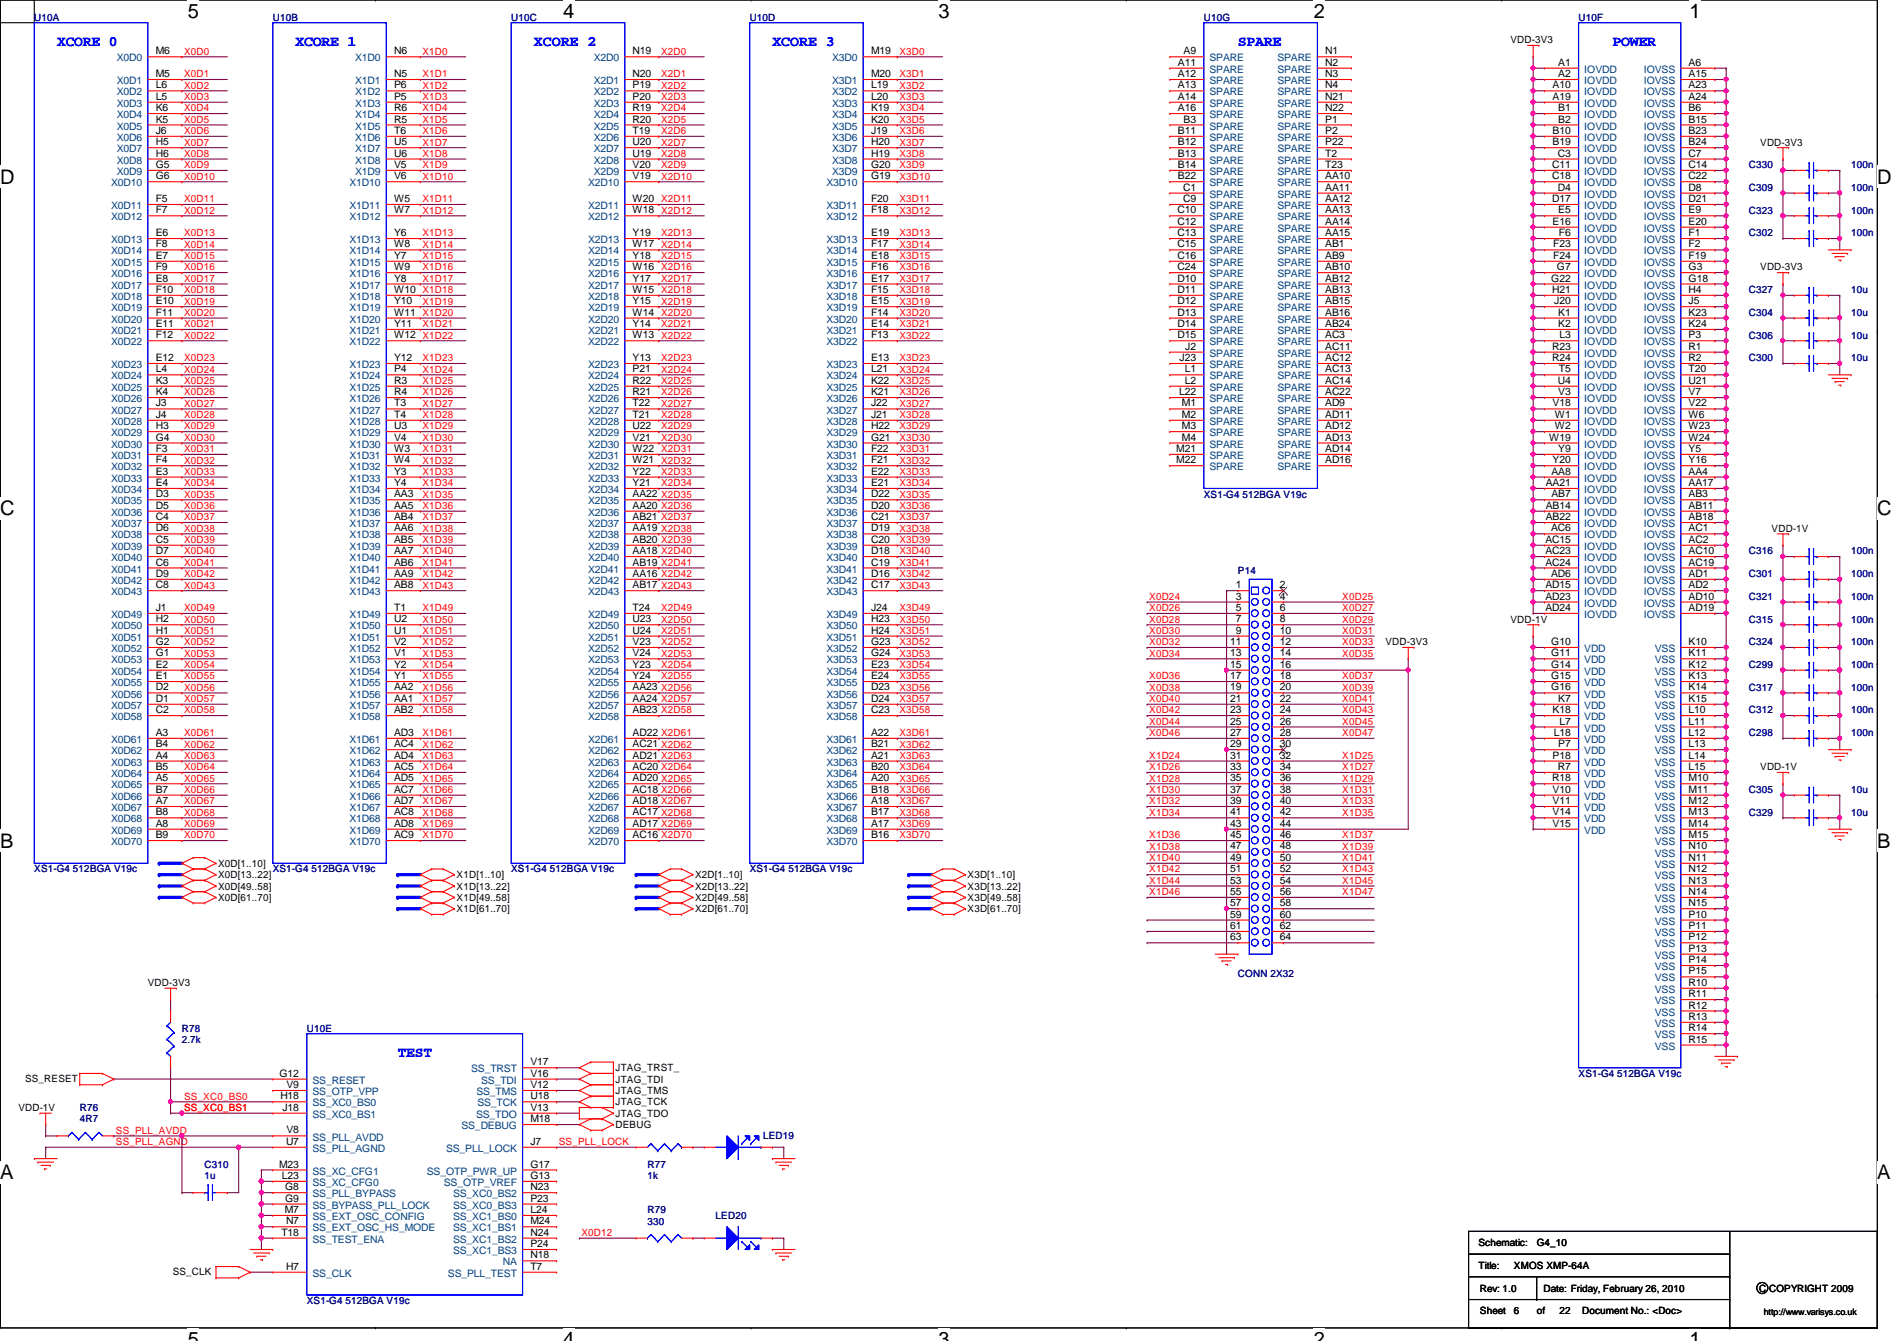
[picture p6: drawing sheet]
<svg xmlns="http://www.w3.org/2000/svg" width="297mm" height="210mm" viewBox="0 0 297 210" stroke-linecap="round" stroke-linejoin="round" font-family="sans-serif">
<defs><g id="words">
<g font-size="3.1">
<text x="29.4" y="2.8">5</text>
<text x="88.2" y="2.8">4</text>
<text x="147" y="2.8">3</text>
<text x="205.7" y="2.8">2</text>
<text x="264.5" y="2.8">1</text>
<text x="0" y="28.7">D</text>
<text x="294" y="28.7">D</text>
<text x="0" y="80.7">C</text>
<text x="294" y="80.7">C</text>
<text x="0" y="132.7">B</text>
<text x="294" y="132.7">B</text>
<text x="0" y="184.6">A</text>
<text x="294" y="184.6">A</text>
<text x="29.4" y="210.7">5</text>
<text x="88.2" y="210.7">4</text>
<text x="147" y="210.7">3</text>
<text x="205.7" y="210.7">2</text>
<text x="264.5" y="210.7">1</text>
</g>
<g font-size="2.3" fill="#00f">
<text x="8.9" y="7.2">XCORE 0</text>
<text x="46.3" y="7.2">XCORE 1</text>
<text x="83.6" y="7.2">XCORE 2</text>
<text x="120.9" y="7.2">XCORE 3</text>
<text x="193.8" y="7.2">SPARE</text>
<text x="252.5" y="7.2">POWER</text>
<text x="62.3" y="165.4">TEST</text>
</g>
<g font-size="1.6" fill="#000080">
<text x="5.4" y="3.2">U10A</text>
<text x="42.7" y="3.2">U10B</text>
<text x="80" y="3.2">U10C</text>
<text x="117.4" y="3.2">U10D</text>
<text x="188.5" y="3.2">U10G</text>
<text x="247.2" y="3.2">U10F</text>
<text x="273.9" y="26.3">C330</text>
<text x="273.9" y="29.9">C309</text>
<text x="289.9" y="26.3">100n</text>
<text x="289.9" y="29.9">100n</text>
<text x="273.9" y="33.4">C323</text>
<text x="289.9" y="33.4">100n</text>
<text x="273.9" y="37">C302</text>
<text x="289.9" y="37">100n</text>
<text x="273.9" y="45.9">C327</text>
<text x="289.9" y="45.9">10u</text>
<text x="273.9" y="49.4">C304</text>
<text x="273.9" y="53">C306</text>
<text x="289.9" y="49.4">10u</text>
<text x="289.9" y="53">10u</text>
<text x="273.9" y="56.6">C300</text>
<text x="289.9" y="56.6">10u</text>
<text x="188.5" y="77.9">XS1-G4 512BGA V19c</text>
<text x="193.8" y="89.8">P14</text>
<text x="273.9" y="86.8">C316</text>
<text x="289.9" y="86.8">100n</text>
<text x="273.9" y="93.9">C321</text>
<text x="273.9" y="90.3">C301</text>
<text x="289.9" y="93.9">100n</text>
<text x="289.9" y="90.3">100n</text>
<text x="273.9" y="97.5">C315</text>
<text x="273.9" y="101">C324</text>
<text x="289.9" y="97.5">100n</text>
<text x="289.9" y="101">100n</text>
<text x="273.9" y="104.6">C299</text>
<text x="289.9" y="104.6">100n</text>
<text x="273.9" y="111.7">C312</text>
<text x="273.9" y="108.1">C317</text>
<text x="289.9" y="111.7">100n</text>
<text x="289.9" y="108.1">100n</text>
<text x="273.9" y="115.2">C298</text>
<text x="289.9" y="115.2">100n</text>
<text x="273.9" y="124.1">C305</text>
<text x="289.9" y="124.1">10u</text>
<text x="273.9" y="127.7">C329</text>
<text x="289.9" y="127.7">10u</text>
<text x="5.4" y="136.6">XS1-G4 512BGA V19c</text>
<text x="42.7" y="136.6">XS1-G4 512BGA V19c</text>
<text x="80" y="136.6">XS1-G4 512BGA V19c</text>
<text x="117.4" y="136.6">XS1-G4 512BGA V19c</text>
<text x="193.8" y="152.9">CONN 2X32</text>
<text x="28.5" y="161.5">R78</text>
<text x="48" y="161.5">U10E</text>
<text x="28.5" y="163.2">2.7k</text>
<text x="12.5" y="173.9">R76</text>
<text x="247.2" y="168.6">XS1-G4 512BGA V19c</text>
<text x="12.5" y="175.7">4R7</text>
<text x="119.5" y="178.4">LED19</text>
<text x="32" y="182.8">C310</text>
<text x="32" y="184.6">1u</text>
<text x="101.4" y="182.8">R77</text>
<text x="101.4" y="184.6">1k</text>
<text x="101.4" y="189.9">R79</text>
<text x="101.4" y="191.7">330</text>
<text x="112.1" y="190.8">LED20</text>
<text x="48" y="204.1">XS1-G4 512BGA V19c</text>
</g>
<g font-size="1.6" fill="#004080">
<text x="18.3" y="9.6">X0D0</text>
<text x="55.6" y="9.6">X1D0</text>
<text x="93" y="9.6">X2D0</text>
<text x="130.3" y="9.6">X3D0</text>
<text x="189.4" y="9.6">SPARE</text>
<text x="189.4" y="11.4">SPARE</text>
<text x="200" y="11.4">SPARE</text>
<text x="200" y="9.6">SPARE</text>
<text x="248.1" y="11.4">IOVDD</text>
<text x="257.4" y="11.4">IOVSS</text>
<text x="18.3" y="16.7">X0D3</text>
<text x="18.3" y="14.9">X0D2</text>
<text x="18.3" y="13.2">X0D1</text>
<text x="55.6" y="16.7">X1D3</text>
<text x="55.6" y="14.9">X1D2</text>
<text x="55.6" y="13.2">X1D1</text>
<text x="93" y="13.2">X2D1</text>
<text x="93" y="14.9">X2D2</text>
<text x="93" y="16.7">X2D3</text>
<text x="130.3" y="13.2">X3D1</text>
<text x="130.3" y="14.9">X3D2</text>
<text x="130.3" y="16.7">X3D3</text>
<text x="189.4" y="13.2">SPARE</text>
<text x="189.4" y="14.9">SPARE</text>
<text x="189.4" y="16.7">SPARE</text>
<text x="200" y="16.7">SPARE</text>
<text x="200" y="14.9">SPARE</text>
<text x="200" y="13.2">SPARE</text>
<text x="248.1" y="13.2">IOVDD</text>
<text x="248.1" y="14.9">IOVDD</text>
<text x="248.1" y="16.7">IOVDD</text>
<text x="257.4" y="13.2">IOVSS</text>
<text x="257.4" y="14.9">IOVSS</text>
<text x="257.4" y="16.7">IOVSS</text>
<text x="18.3" y="23.8">X0D7</text>
<text x="18.3" y="22.1">X0D6</text>
<text x="18.3" y="20.3">X0D5</text>
<text x="18.3" y="18.5">X0D4</text>
<text x="55.6" y="23.8">X1D7</text>
<text x="55.6" y="22.1">X1D6</text>
<text x="55.6" y="20.3">X1D5</text>
<text x="55.6" y="18.5">X1D4</text>
<text x="93" y="18.5">X2D4</text>
<text x="93" y="20.3">X2D5</text>
<text x="93" y="22.1">X2D6</text>
<text x="93" y="23.8">X2D7</text>
<text x="130.3" y="18.5">X3D4</text>
<text x="130.3" y="20.3">X3D5</text>
<text x="130.3" y="22.1">X3D6</text>
<text x="130.3" y="23.8">X3D7</text>
<text x="189.4" y="18.5">SPARE</text>
<text x="189.4" y="20.3">SPARE</text>
<text x="189.4" y="22.1">SPARE</text>
<text x="189.4" y="23.8">SPARE</text>
<text x="200" y="23.8">SPARE</text>
<text x="200" y="22.1">SPARE</text>
<text x="200" y="20.3">SPARE</text>
<text x="200" y="18.5">SPARE</text>
<text x="248.1" y="18.5">IOVDD</text>
<text x="248.1" y="20.3">IOVDD</text>
<text x="248.1" y="22.1">IOVDD</text>
<text x="248.1" y="23.8">IOVDD</text>
<text x="257.4" y="18.5">IOVSS</text>
<text x="257.4" y="20.3">IOVSS</text>
<text x="257.4" y="22.1">IOVSS</text>
<text x="257.4" y="23.8">IOVSS</text>
<text x="17.4" y="29.2">X0D10</text>
<text x="18.3" y="27.4">X0D9</text>
<text x="18.3" y="25.6">X0D8</text>
<text x="54.7" y="29.2">X1D10</text>
<text x="55.6" y="27.4">X1D9</text>
<text x="55.6" y="25.6">X1D8</text>
<text x="92.1" y="29.2">X2D10</text>
<text x="93" y="25.6">X2D8</text>
<text x="93" y="27.4">X2D9</text>
<text x="129.4" y="29.2">X3D10</text>
<text x="130.3" y="25.6">X3D8</text>
<text x="130.3" y="27.4">X3D9</text>
<text x="189.4" y="25.6">SPARE</text>
<text x="189.4" y="27.4">SPARE</text>
<text x="189.4" y="29.2">SPARE</text>
<text x="200" y="29.2">SPARE</text>
<text x="200" y="27.4">SPARE</text>
<text x="200" y="25.6">SPARE</text>
<text x="248.1" y="25.6">IOVDD</text>
<text x="248.1" y="27.4">IOVDD</text>
<text x="248.1" y="29.2">IOVDD</text>
<text x="257.4" y="25.6">IOVSS</text>
<text x="257.4" y="27.4">IOVSS</text>
<text x="257.4" y="29.2">IOVSS</text>
<text x="17.4" y="34.5">X0D12</text>
<text x="17.4" y="32.7">X0D11</text>
<text x="54.7" y="34.5">X1D12</text>
<text x="54.7" y="32.7">X1D11</text>
<text x="92.1" y="32.7">X2D11</text>
<text x="92.1" y="34.5">X2D12</text>
<text x="129.4" y="32.7">X3D11</text>
<text x="129.4" y="34.5">X3D12</text>
<text x="189.4" y="30.9">SPARE</text>
<text x="189.4" y="32.7">SPARE</text>
<text x="189.4" y="34.5">SPARE</text>
<text x="200" y="34.5">SPARE</text>
<text x="200" y="32.7">SPARE</text>
<text x="200" y="30.9">SPARE</text>
<text x="248.1" y="30.9">IOVDD</text>
<text x="248.1" y="32.7">IOVDD</text>
<text x="248.1" y="34.5">IOVDD</text>
<text x="257.4" y="30.9">IOVSS</text>
<text x="257.4" y="32.7">IOVSS</text>
<text x="257.4" y="34.5">IOVSS</text>
<text x="17.4" y="41.6">X0D15</text>
<text x="17.4" y="39.8">X0D14</text>
<text x="17.4" y="38.1">X0D13</text>
<text x="54.7" y="41.6">X1D15</text>
<text x="54.7" y="39.8">X1D14</text>
<text x="54.7" y="38.1">X1D13</text>
<text x="92.1" y="38.1">X2D13</text>
<text x="92.1" y="39.8">X2D14</text>
<text x="92.1" y="41.6">X2D15</text>
<text x="129.4" y="38.1">X3D13</text>
<text x="129.4" y="39.8">X3D14</text>
<text x="129.4" y="41.6">X3D15</text>
<text x="189.4" y="36.3">SPARE</text>
<text x="189.4" y="38.1">SPARE</text>
<text x="189.4" y="39.8">SPARE</text>
<text x="189.4" y="41.6">SPARE</text>
<text x="200" y="41.6">SPARE</text>
<text x="200" y="39.8">SPARE</text>
<text x="200" y="38.1">SPARE</text>
<text x="200" y="36.3">SPARE</text>
<text x="248.1" y="36.3">IOVDD</text>
<text x="248.1" y="38.1">IOVDD</text>
<text x="248.1" y="39.8">IOVDD</text>
<text x="248.1" y="41.6">IOVDD</text>
<text x="257.4" y="36.3">IOVSS</text>
<text x="257.4" y="38.1">IOVSS</text>
<text x="257.4" y="39.8">IOVSS</text>
<text x="257.4" y="41.6">IOVSS</text>
<text x="17.4" y="46.9">X0D18</text>
<text x="17.4" y="45.2">X0D17</text>
<text x="17.4" y="43.4">X0D16</text>
<text x="54.7" y="46.9">X1D18</text>
<text x="54.7" y="45.2">X1D17</text>
<text x="54.7" y="43.4">X1D16</text>
<text x="92.1" y="43.4">X2D16</text>
<text x="92.1" y="45.2">X2D17</text>
<text x="92.1" y="46.9">X2D18</text>
<text x="129.4" y="43.4">X3D16</text>
<text x="129.4" y="45.2">X3D17</text>
<text x="129.4" y="46.9">X3D18</text>
<text x="189.4" y="43.4">SPARE</text>
<text x="189.4" y="45.2">SPARE</text>
<text x="189.4" y="46.9">SPARE</text>
<text x="200" y="46.9">SPARE</text>
<text x="200" y="45.2">SPARE</text>
<text x="200" y="43.4">SPARE</text>
<text x="248.1" y="43.4">IOVDD</text>
<text x="248.1" y="45.2">IOVDD</text>
<text x="248.1" y="46.9">IOVDD</text>
<text x="257.4" y="43.4">IOVSS</text>
<text x="257.4" y="45.2">IOVSS</text>
<text x="257.4" y="46.9">IOVSS</text>
<text x="17.4" y="52.3">X0D21</text>
<text x="17.4" y="50.5">X0D20</text>
<text x="17.4" y="48.7">X0D19</text>
<text x="54.7" y="52.3">X1D21</text>
<text x="54.7" y="50.5">X1D20</text>
<text x="54.7" y="48.7">X1D19</text>
<text x="92.1" y="48.7">X2D19</text>
<text x="92.1" y="50.5">X2D20</text>
<text x="92.1" y="52.3">X2D21</text>
<text x="129.4" y="48.7">X3D19</text>
<text x="129.4" y="50.5">X3D20</text>
<text x="129.4" y="52.3">X3D21</text>
<text x="189.4" y="48.7">SPARE</text>
<text x="189.4" y="50.5">SPARE</text>
<text x="189.4" y="52.3">SPARE</text>
<text x="200" y="52.3">SPARE</text>
<text x="200" y="50.5">SPARE</text>
<text x="200" y="48.7">SPARE</text>
<text x="248.1" y="48.7">IOVDD</text>
<text x="248.1" y="50.5">IOVDD</text>
<text x="248.1" y="52.3">IOVDD</text>
<text x="257.4" y="48.7">IOVSS</text>
<text x="257.4" y="50.5">IOVSS</text>
<text x="257.4" y="52.3">IOVSS</text>
<text x="17.4" y="59.4">X0D24</text>
<text x="17.4" y="57.6">X0D23</text>
<text x="17.4" y="54.1">X0D22</text>
<text x="54.7" y="59.4">X1D24</text>
<text x="54.7" y="57.6">X1D23</text>
<text x="54.7" y="54.1">X1D22</text>
<text x="92.1" y="54.1">X2D22</text>
<text x="92.1" y="57.6">X2D23</text>
<text x="92.1" y="59.4">X2D24</text>
<text x="129.4" y="54.1">X3D22</text>
<text x="129.4" y="57.6">X3D23</text>
<text x="129.4" y="59.4">X3D24</text>
<text x="189.4" y="54.1">SPARE</text>
<text x="189.4" y="55.8">SPARE</text>
<text x="189.4" y="57.6">SPARE</text>
<text x="189.4" y="59.4">SPARE</text>
<text x="200" y="59.4">SPARE</text>
<text x="200" y="57.6">SPARE</text>
<text x="200" y="55.8">SPARE</text>
<text x="200" y="54.1">SPARE</text>
<text x="248.1" y="54.1">IOVDD</text>
<text x="248.1" y="55.8">IOVDD</text>
<text x="248.1" y="57.6">IOVDD</text>
<text x="248.1" y="59.4">IOVDD</text>
<text x="257.4" y="54.1">IOVSS</text>
<text x="257.4" y="55.8">IOVSS</text>
<text x="257.4" y="57.6">IOVSS</text>
<text x="257.4" y="59.4">IOVSS</text>
<text x="17.4" y="64.7">X0D27</text>
<text x="17.4" y="62.9">X0D26</text>
<text x="17.4" y="61.2">X0D25</text>
<text x="54.7" y="64.7">X1D27</text>
<text x="54.7" y="62.9">X1D26</text>
<text x="54.7" y="61.2">X1D25</text>
<text x="92.1" y="61.2">X2D25</text>
<text x="92.1" y="62.9">X2D26</text>
<text x="92.1" y="64.7">X2D27</text>
<text x="129.4" y="61.2">X3D25</text>
<text x="129.4" y="62.9">X3D26</text>
<text x="129.4" y="64.7">X3D27</text>
<text x="189.4" y="61.2">SPARE</text>
<text x="189.4" y="62.9">SPARE</text>
<text x="189.4" y="64.7">SPARE</text>
<text x="200" y="64.7">SPARE</text>
<text x="200" y="62.9">SPARE</text>
<text x="200" y="61.2">SPARE</text>
<text x="248.1" y="61.2">IOVDD</text>
<text x="248.1" y="62.9">IOVDD</text>
<text x="248.1" y="64.7">IOVDD</text>
<text x="257.4" y="61.2">IOVSS</text>
<text x="257.4" y="62.9">IOVSS</text>
<text x="257.4" y="64.7">IOVSS</text>
<text x="17.4" y="71.8">X0D31</text>
<text x="17.4" y="70.1">X0D30</text>
<text x="17.4" y="68.3">X0D29</text>
<text x="17.4" y="66.5">X0D28</text>
<text x="54.7" y="71.8">X1D31</text>
<text x="54.7" y="70.1">X1D30</text>
<text x="54.7" y="68.3">X1D29</text>
<text x="54.7" y="66.5">X1D28</text>
<text x="92.1" y="66.5">X2D28</text>
<text x="92.1" y="68.3">X2D29</text>
<text x="92.1" y="70.1">X2D30</text>
<text x="92.1" y="71.8">X2D31</text>
<text x="129.4" y="66.5">X3D28</text>
<text x="129.4" y="68.3">X3D29</text>
<text x="129.4" y="70.1">X3D30</text>
<text x="129.4" y="71.8">X3D31</text>
<text x="189.4" y="66.5">SPARE</text>
<text x="189.4" y="68.3">SPARE</text>
<text x="189.4" y="70.1">SPARE</text>
<text x="189.4" y="71.8">SPARE</text>
<text x="200" y="71.8">SPARE</text>
<text x="200" y="70.1">SPARE</text>
<text x="200" y="68.3">SPARE</text>
<text x="200" y="66.5">SPARE</text>
<text x="248.1" y="66.5">IOVDD</text>
<text x="248.1" y="68.3">IOVDD</text>
<text x="248.1" y="70.1">IOVDD</text>
<text x="248.1" y="71.8">IOVDD</text>
<text x="257.4" y="66.5">IOVSS</text>
<text x="257.4" y="68.3">IOVSS</text>
<text x="257.4" y="70.1">IOVSS</text>
<text x="257.4" y="71.8">IOVSS</text>
<text x="17.4" y="77.2">X0D34</text>
<text x="17.4" y="75.4">X0D33</text>
<text x="17.4" y="73.6">X0D32</text>
<text x="54.7" y="77.2">X1D34</text>
<text x="54.7" y="75.4">X1D33</text>
<text x="54.7" y="73.6">X1D32</text>
<text x="92.1" y="73.6">X2D32</text>
<text x="92.1" y="75.4">X2D33</text>
<text x="92.1" y="77.2">X2D34</text>
<text x="129.4" y="73.6">X3D32</text>
<text x="129.4" y="75.4">X3D33</text>
<text x="129.4" y="77.2">X3D34</text>
<text x="189.4" y="73.6">SPARE</text>
<text x="200" y="73.6">SPARE</text>
<text x="248.1" y="73.6">IOVDD</text>
<text x="248.1" y="75.4">IOVDD</text>
<text x="248.1" y="77.2">IOVDD</text>
<text x="257.4" y="73.6">IOVSS</text>
<text x="257.4" y="75.4">IOVSS</text>
<text x="257.4" y="77.2">IOVSS</text>
<text x="17.4" y="82.5">X0D37</text>
<text x="17.4" y="80.7">X0D36</text>
<text x="17.4" y="79">X0D35</text>
<text x="54.7" y="82.5">X1D37</text>
<text x="54.7" y="80.7">X1D36</text>
<text x="54.7" y="79">X1D35</text>
<text x="92.1" y="79">X2D35</text>
<text x="92.1" y="80.7">X2D36</text>
<text x="92.1" y="82.5">X2D37</text>
<text x="129.4" y="79">X3D35</text>
<text x="129.4" y="80.7">X3D36</text>
<text x="129.4" y="82.5">X3D37</text>
<text x="248.1" y="79">IOVDD</text>
<text x="248.1" y="80.7">IOVDD</text>
<text x="248.1" y="82.5">IOVDD</text>
<text x="257.4" y="79">IOVSS</text>
<text x="257.4" y="80.7">IOVSS</text>
<text x="257.4" y="82.5">IOVSS</text>
<text x="17.4" y="89.6">X0D41</text>
<text x="17.4" y="87.8">X0D40</text>
<text x="17.4" y="86.1">X0D39</text>
<text x="17.4" y="84.3">X0D38</text>
<text x="54.7" y="89.6">X1D41</text>
<text x="54.7" y="87.8">X1D40</text>
<text x="54.7" y="86.1">X1D39</text>
<text x="54.7" y="84.3">X1D38</text>
<text x="92.1" y="84.3">X2D38</text>
<text x="92.1" y="86.1">X2D39</text>
<text x="92.1" y="87.8">X2D40</text>
<text x="92.1" y="89.6">X2D41</text>
<text x="129.4" y="84.3">X3D38</text>
<text x="129.4" y="86.1">X3D39</text>
<text x="129.4" y="87.8">X3D40</text>
<text x="129.4" y="89.6">X3D41</text>
<text x="248.1" y="84.3">IOVDD</text>
<text x="248.1" y="86.1">IOVDD</text>
<text x="248.1" y="87.8">IOVDD</text>
<text x="248.1" y="89.6">IOVDD</text>
<text x="257.4" y="84.3">IOVSS</text>
<text x="257.4" y="86.1">IOVSS</text>
<text x="257.4" y="87.8">IOVSS</text>
<text x="257.4" y="89.6">IOVSS</text>
<text x="17.4" y="93.2">X0D43</text>
<text x="17.4" y="91.4">X0D42</text>
<text x="54.7" y="93.2">X1D43</text>
<text x="54.7" y="91.4">X1D42</text>
<text x="92.1" y="91.4">X2D42</text>
<text x="92.1" y="93.2">X2D43</text>
<text x="129.4" y="91.4">X3D42</text>
<text x="129.4" y="93.2">X3D43</text>
<text x="248.1" y="91.4">IOVDD</text>
<text x="248.1" y="93.2">IOVDD</text>
<text x="248.1" y="95">IOVDD</text>
<text x="257.4" y="91.4">IOVSS</text>
<text x="257.4" y="93.2">IOVSS</text>
<text x="257.4" y="95">IOVSS</text>
<text x="17.4" y="100.3">X0D51</text>
<text x="17.4" y="98.5">X0D50</text>
<text x="17.4" y="96.7">X0D49</text>
<text x="54.7" y="100.3">X1D51</text>
<text x="54.7" y="98.5">X1D50</text>
<text x="54.7" y="96.7">X1D49</text>
<text x="92.1" y="96.7">X2D49</text>
<text x="92.1" y="98.5">X2D50</text>
<text x="92.1" y="100.3">X2D51</text>
<text x="129.4" y="96.7">X3D49</text>
<text x="129.4" y="98.5">X3D50</text>
<text x="129.4" y="100.3">X3D51</text>
<text x="248.1" y="96.7">IOVDD</text>
<text x="257.4" y="96.7">IOVSS</text>
<text x="17.4" y="107.4">X0D55</text>
<text x="17.4" y="105.6">X0D54</text>
<text x="17.4" y="103.8">X0D53</text>
<text x="17.4" y="102.1">X0D52</text>
<text x="54.7" y="107.4">X1D55</text>
<text x="54.7" y="105.6">X1D54</text>
<text x="54.7" y="103.8">X1D53</text>
<text x="54.7" y="102.1">X1D52</text>
<text x="92.1" y="102.1">X2D52</text>
<text x="92.1" y="103.8">X2D53</text>
<text x="92.1" y="105.6">X2D54</text>
<text x="92.1" y="107.4">X2D55</text>
<text x="129.4" y="102.1">X3D52</text>
<text x="129.4" y="103.8">X3D53</text>
<text x="129.4" y="105.6">X3D54</text>
<text x="129.4" y="107.4">X3D55</text>
<text x="248.1" y="102.1">VDD</text>
<text x="248.1" y="103.8">VDD</text>
<text x="248.1" y="105.6">VDD</text>
<text x="248.1" y="107.4">VDD</text>
<text x="259.1" y="102.1">VSS</text>
<text x="259.1" y="103.8">VSS</text>
<text x="259.1" y="105.6">VSS</text>
<text x="259.1" y="107.4">VSS</text>
<text x="17.4" y="112.7">X0D58</text>
<text x="17.4" y="111">X0D57</text>
<text x="17.4" y="109.2">X0D56</text>
<text x="54.7" y="112.7">X1D58</text>
<text x="54.7" y="111">X1D57</text>
<text x="54.7" y="109.2">X1D56</text>
<text x="92.1" y="109.2">X2D56</text>
<text x="92.1" y="111">X2D57</text>
<text x="92.1" y="112.7">X2D58</text>
<text x="129.4" y="109.2">X3D56</text>
<text x="129.4" y="111">X3D57</text>
<text x="129.4" y="112.7">X3D58</text>
<text x="248.1" y="109.2">VDD</text>
<text x="248.1" y="111">VDD</text>
<text x="248.1" y="112.7">VDD</text>
<text x="259.1" y="109.2">VSS</text>
<text x="259.1" y="111">VSS</text>
<text x="259.1" y="112.7">VSS</text>
<text x="17.4" y="119.8">X0D63</text>
<text x="17.4" y="118.1">X0D62</text>
<text x="17.4" y="116.3">X0D61</text>
<text x="54.7" y="119.8">X1D63</text>
<text x="54.7" y="118.1">X1D62</text>
<text x="54.7" y="116.3">X1D61</text>
<text x="92.1" y="116.3">X2D61</text>
<text x="92.1" y="118.1">X2D62</text>
<text x="92.1" y="119.8">X2D63</text>
<text x="129.4" y="116.3">X3D61</text>
<text x="129.4" y="118.1">X3D62</text>
<text x="129.4" y="119.8">X3D63</text>
<text x="248.1" y="114.5">VDD</text>
<text x="248.1" y="116.3">VDD</text>
<text x="248.1" y="118.1">VDD</text>
<text x="248.1" y="119.8">VDD</text>
<text x="259.1" y="114.5">VSS</text>
<text x="259.1" y="116.3">VSS</text>
<text x="259.1" y="118.1">VSS</text>
<text x="259.1" y="119.8">VSS</text>
<text x="17.4" y="125.2">X0D66</text>
<text x="17.4" y="123.4">X0D65</text>
<text x="17.4" y="121.6">X0D64</text>
<text x="54.7" y="125.2">X1D66</text>
<text x="54.7" y="123.4">X1D65</text>
<text x="54.7" y="121.6">X1D64</text>
<text x="92.1" y="121.6">X2D64</text>
<text x="92.1" y="123.4">X2D65</text>
<text x="92.1" y="125.2">X2D66</text>
<text x="129.4" y="121.6">X3D64</text>
<text x="129.4" y="123.4">X3D65</text>
<text x="129.4" y="125.2">X3D66</text>
<text x="248.1" y="121.6">VDD</text>
<text x="248.1" y="123.4">VDD</text>
<text x="248.1" y="125.2">VDD</text>
<text x="259.1" y="121.6">VSS</text>
<text x="259.1" y="123.4">VSS</text>
<text x="259.1" y="125.2">VSS</text>
<text x="17.4" y="130.5">X0D69</text>
<text x="17.4" y="128.7">X0D68</text>
<text x="17.4" y="127">X0D67</text>
<text x="54.7" y="130.5">X1D69</text>
<text x="54.7" y="128.7">X1D68</text>
<text x="54.7" y="127">X1D67</text>
<text x="92.1" y="127">X2D67</text>
<text x="92.1" y="128.7">X2D68</text>
<text x="92.1" y="130.5">X2D69</text>
<text x="129.4" y="127">X3D67</text>
<text x="129.4" y="128.7">X3D68</text>
<text x="129.4" y="130.5">X3D69</text>
<text x="248.1" y="127">VDD</text>
<text x="248.1" y="128.7">VDD</text>
<text x="248.1" y="130.5">VDD</text>
<text x="259.1" y="127">VSS</text>
<text x="259.1" y="128.7">VSS</text>
<text x="259.1" y="130.5">VSS</text>
<text x="17.4" y="132.3">X0D70</text>
<text x="54.7" y="132.3">X1D70</text>
<text x="92.1" y="132.3">X2D70</text>
<text x="129.4" y="132.3">X3D70</text>
<text x="259.1" y="132.3">VSS</text>
<text x="259.1" y="134.1">VSS</text>
<text x="259.1" y="135.8">VSS</text>
<text x="259.1" y="137.6">VSS</text>
<text x="259.1" y="139.4">VSS</text>
<text x="259.1" y="141.2">VSS</text>
<text x="259.1" y="143">VSS</text>
<text x="259.1" y="144.7">VSS</text>
<text x="259.1" y="146.5">VSS</text>
<text x="259.1" y="148.3">VSS</text>
<text x="259.1" y="150.1">VSS</text>
<text x="259.1" y="151.8">VSS</text>
<text x="259.1" y="153.6">VSS</text>
<text x="259.1" y="155.4">VSS</text>
<text x="259.1" y="157.2">VSS</text>
<text x="259.1" y="159">VSS</text>
<text x="259.1" y="160.7">VSS</text>
<text x="73.8" y="167.9">SS_TRST</text>
<text x="259.1" y="162.5">VSS</text>
<text x="259.1" y="164.3">VSS</text>
<text x="48.9" y="173.2">SS_XC0_BS0</text>
<text x="48.9" y="171.4">SS_OTP_VPP</text>
<text x="48.9" y="169.6">SS_RESET</text>
<text x="74.6" y="171.4">SS_TMS</text>
<text x="74.8" y="173.2">SS_TCK</text>
<text x="75.4" y="169.6">SS_TDI</text>
<text x="48.9" y="178.5">SS_PLL_AVDD</text>
<text x="48.9" y="175">SS_XC0_BS1</text>
<text x="72.3" y="176.7">SS_DEBUG</text>
<text x="74.5" y="175">SS_TDO</text>
<text x="48.9" y="185.6">SS_XC_CFG0</text>
<text x="48.9" y="183.9">SS_XC_CFG1</text>
<text x="48.9" y="180.3">SS_PLL_AGND</text>
<text x="66.8" y="183.9">SS_OTP_PWR_UP</text>
<text x="69.5" y="185.6">SS_OTP_VREF</text>
<text x="69.8" y="180.3">SS_PLL_LOCK</text>
<text x="48.9" y="187.4">SS_PLL_BYPASS</text>
<text x="48.9" y="189.2">SS_BYPASS_PLL_LOCK</text>
<text x="48.9" y="191">SS_EXT_OSC_CONFIG</text>
<text x="70.9" y="187.4">SS_XC0_BS2</text>
<text x="70.9" y="189.2">SS_XC0_BS3</text>
<text x="70.9" y="191">SS_XC1_BS0</text>
<text x="48.9" y="192.7">SS_EXT_OSC_HS_MODE</text>
<text x="48.9" y="194.5">SS_TEST_ENA</text>
<text x="70.9" y="194.5">SS_XC1_BS2</text>
<text x="70.9" y="192.7">SS_XC1_BS1</text>
<text x="70.9" y="196.3">SS_XC1_BS3</text>
<text x="48.9" y="199.9">SS_CLK</text>
<text x="70.1" y="199.9">SS_PLL_TEST</text>
<text x="78.7" y="198.1">NA</text>
</g>
<g font-size="1.6">
<text x="24.4" y="8.5">M6</text>
<text x="61.7" y="8.5">N6</text>
<text x="99.1" y="8.5">N19</text>
<text x="136.4" y="8.5">M19</text>
<text x="184.4" y="10.3">A11</text>
<text x="185.3" y="8.5">A9</text>
<text x="207.5" y="10.3">N2</text>
<text x="207.5" y="8.5">N1</text>
<text x="236.5" y="6.8">VDD-3V3</text>
<text x="244" y="10.3">A1</text>
<text x="264.4" y="10.3">A6</text>
<text x="24.4" y="17.4">K6</text>
<text x="24.4" y="15.6">L5</text>
<text x="24.4" y="13.8">L6</text>
<text x="24.4" y="12.1">M5</text>
<text x="61.7" y="17.4">R6</text>
<text x="61.7" y="15.6">P5</text>
<text x="61.7" y="13.8">P6</text>
<text x="61.7" y="12.1">N5</text>
<text x="99.1" y="12.1">N20</text>
<text x="99.1" y="13.8">P19</text>
<text x="99.1" y="15.6">P20</text>
<text x="99.1" y="17.4">R19</text>
<text x="136.4" y="12.1">M20</text>
<text x="136.4" y="13.8">L19</text>
<text x="136.4" y="15.6">L20</text>
<text x="136.4" y="17.4">K19</text>
<text x="184.4" y="12.1">A12</text>
<text x="184.4" y="13.8">A13</text>
<text x="184.4" y="15.6">A14</text>
<text x="184.4" y="17.4">A16</text>
<text x="207.5" y="17.4">N22</text>
<text x="207.5" y="15.6">N21</text>
<text x="207.5" y="13.8">N4</text>
<text x="207.5" y="12.1">N3</text>
<text x="243.1" y="13.8">A10</text>
<text x="243.1" y="15.6">A19</text>
<text x="244" y="12.1">A2</text>
<text x="244" y="17.4">B1</text>
<text x="264.4" y="12.1">A15</text>
<text x="264.4" y="13.8">A23</text>
<text x="264.4" y="15.6">A24</text>
<text x="264.4" y="17.4">B6</text>
<text x="24.4" y="22.7">H5</text>
<text x="24.4" y="21">J6</text>
<text x="24.4" y="19.2">K5</text>
<text x="61.7" y="22.7">U5</text>
<text x="61.7" y="21">T6</text>
<text x="61.7" y="19.2">R5</text>
<text x="99.1" y="19.2">R20</text>
<text x="99.1" y="21">T19</text>
<text x="99.1" y="22.7">U20</text>
<text x="136.4" y="19.2">K20</text>
<text x="136.4" y="21">J19</text>
<text x="136.4" y="22.7">H20</text>
<text x="184.4" y="21">B11</text>
<text x="184.4" y="22.7">B12</text>
<text x="185.3" y="19.2">B3</text>
<text x="207.5" y="22.7">P22</text>
<text x="207.5" y="21">P2</text>
<text x="207.5" y="19.2">P1</text>
<text x="243.1" y="21">B10</text>
<text x="243.1" y="22.7">B19</text>
<text x="244" y="19.2">B2</text>
<text x="264.4" y="19.2">B15</text>
<text x="264.4" y="21">B23</text>
<text x="264.4" y="22.7">B24</text>
<text x="275.6" y="22.8">VDD-3V3</text>
<text x="24.4" y="26.3">G5</text>
<text x="24.4" y="24.5">H6</text>
<text x="24.4" y="28.1">G6</text>
<text x="61.7" y="26.3">V5</text>
<text x="61.7" y="24.5">U6</text>
<text x="61.7" y="28.1">V6</text>
<text x="99.1" y="28.1">V19</text>
<text x="99.1" y="24.5">U19</text>
<text x="99.1" y="26.3">V20</text>
<text x="136.4" y="28.1">G19</text>
<text x="136.4" y="24.5">H19</text>
<text x="136.4" y="26.3">G20</text>
<text x="184.4" y="24.5">B13</text>
<text x="184.4" y="26.3">B14</text>
<text x="184.4" y="28.1">B22</text>
<text x="185.2" y="29.8">C1</text>
<text x="207.5" y="29.8">AA11</text>
<text x="207.5" y="28.1">AA10</text>
<text x="207.5" y="26.3">T23</text>
<text x="207.5" y="24.5">T2</text>
<text x="243" y="26.3">C11</text>
<text x="243" y="28.1">C18</text>
<text x="243.9" y="24.5">C3</text>
<text x="243.9" y="29.8">D4</text>
<text x="264.4" y="24.5">C7</text>
<text x="264.4" y="26.3">C14</text>
<text x="264.4" y="28.1">C22</text>
<text x="264.4" y="29.8">D8</text>
<text x="24.4" y="33.4">F7</text>
<text x="24.4" y="31.6">F5</text>
<text x="61.7" y="33.4">W7</text>
<text x="61.7" y="31.6">W5</text>
<text x="99.1" y="31.6">W20 X2D11</text>
<text x="99.1" y="33.4">W18 X2D12</text>
<text x="136.4" y="31.6">F20</text>
<text x="136.4" y="33.4">F18</text>
<text x="184.4" y="33.4">C10</text>
<text x="184.4" y="35.2">C12</text>
<text x="185.2" y="31.6">C9</text>
<text x="207.5" y="35.2">AA14</text>
<text x="207.5" y="33.4">AA13</text>
<text x="207.5" y="31.6">AA12</text>
<text x="243" y="31.6">D17</text>
<text x="243.1" y="35.2">E16</text>
<text x="244" y="33.4">E5</text>
<text x="264.4" y="31.6">D21</text>
<text x="264.4" y="33.4">E9</text>
<text x="264.4" y="35.2">E20</text>
<text x="24.4" y="40.5">E7</text>
<text x="24.4" y="38.7">F8</text>
<text x="24.4" y="37">E6</text>
<text x="61.7" y="40.5">Y7</text>
<text x="61.7" y="38.7">W8</text>
<text x="61.7" y="37">Y6</text>
<text x="99.1" y="37">Y19</text>
<text x="99.1" y="38.7">W17 X2D14</text>
<text x="99.1" y="40.5">Y18</text>
<text x="136.4" y="37">E19</text>
<text x="136.4" y="38.7">F17</text>
<text x="136.4" y="40.5">E18</text>
<text x="184.4" y="37">C13</text>
<text x="184.4" y="38.7">C15</text>
<text x="184.4" y="40.5">C16</text>
<text x="207.5" y="40.5">AB9</text>
<text x="207.5" y="38.7">AB1</text>
<text x="207.5" y="37">AA15</text>
<text x="243.2" y="38.7">F23</text>
<text x="243.2" y="40.5">F24</text>
<text x="244.1" y="37">F6</text>
<text x="264.4" y="37">F1</text>
<text x="264.4" y="38.7">F2</text>
<text x="264.4" y="40.5">F19</text>
<text x="24.4" y="47.6">E10</text>
<text x="24.4" y="45.8">F10</text>
<text x="24.4" y="44.1">E8</text>
<text x="24.4" y="42.3">F9</text>
<text x="61.7" y="47.6">Y10</text>
<text x="61.7" y="45.8">W10 X1D18</text>
<text x="61.7" y="44.1">Y8</text>
<text x="61.7" y="42.3">W9</text>
<text x="99.1" y="42.3">W16 X2D16</text>
<text x="99.1" y="44.1">Y17</text>
<text x="99.1" y="45.8">W15 X2D18</text>
<text x="99.1" y="47.6">Y15</text>
<text x="136.4" y="42.3">F16</text>
<text x="136.4" y="44.1">E17</text>
<text x="136.4" y="45.8">F15</text>
<text x="136.4" y="47.6">E15</text>
<text x="184.4" y="42.3">C24</text>
<text x="184.4" y="44.1">D10</text>
<text x="184.4" y="45.8">D11</text>
<text x="184.4" y="47.6">D12</text>
<text x="207.5" y="47.6">AB15</text>
<text x="207.5" y="45.8">AB13</text>
<text x="207.5" y="44.1">AB12</text>
<text x="207.5" y="42.3">AB10</text>
<text x="242.9" y="44.1">G22</text>
<text x="243" y="45.8">H21</text>
<text x="243.4" y="47.6">J20</text>
<text x="243.8" y="42.3">G7</text>
<text x="264.4" y="42.3">G3</text>
<text x="264.4" y="44.1">G18</text>
<text x="264.4" y="45.8">H4</text>
<text x="264.4" y="47.6">J5</text>
<text x="275.6" y="42.3">VDD-3V3</text>
<text x="24.4" y="53">F12</text>
<text x="24.4" y="51.2">E11</text>
<text x="24.4" y="49.4">F11</text>
<text x="61.7" y="53">W12 X1D22</text>
<text x="61.7" y="51.2">Y11</text>
<text x="61.7" y="49.4">W11 X1D20</text>
<text x="99.1" y="49.4">W14 X2D20</text>
<text x="99.1" y="51.2">Y14</text>
<text x="99.1" y="53">W13 X2D22</text>
<text x="136.4" y="49.4">F14</text>
<text x="136.4" y="51.2">E14</text>
<text x="136.4" y="53">F13</text>
<text x="184.4" y="49.4">D13</text>
<text x="184.4" y="51.2">D14</text>
<text x="184.4" y="53">D15</text>
<text x="207.5" y="53">AC3</text>
<text x="207.5" y="51.2">AB24</text>
<text x="207.5" y="49.4">AB16</text>
<text x="244" y="49.4">K1</text>
<text x="244" y="51.2">K2</text>
<text x="244.2" y="53">L3</text>
<text x="264.4" y="49.4">K23</text>
<text x="264.4" y="51.2">K24</text>
<text x="264.4" y="53">P3</text>
<text x="24.4" y="58.3">L4</text>
<text x="24.4" y="56.5">E12</text>
<text x="61.7" y="58.3">P4</text>
<text x="61.7" y="56.5">Y12</text>
<text x="99.1" y="56.5">Y13</text>
<text x="99.1" y="58.3">P21</text>
<text x="136.4" y="56.5">E13</text>
<text x="136.4" y="58.3">L21</text>
<text x="184.7" y="56.5">J23</text>
<text x="185.5" y="58.3">L1</text>
<text x="185.6" y="54.7">J2</text>
<text x="207.5" y="58.3">AC13</text>
<text x="207.5" y="56.5">AC12</text>
<text x="207.5" y="54.7">AC11</text>
<text x="243" y="54.7">R23</text>
<text x="243" y="56.5">R24</text>
<text x="244.1" y="58.3">T5</text>
<text x="264.4" y="54.7">R1</text>
<text x="264.4" y="56.5">R2</text>
<text x="264.4" y="58.3">T20</text>
<text x="24.4" y="65.4">J4</text>
<text x="24.4" y="63.6">J3</text>
<text x="24.4" y="61.8">K4</text>
<text x="24.4" y="60.1">K3</text>
<text x="61.7" y="65.4">T4</text>
<text x="61.7" y="63.6">T3</text>
<text x="61.7" y="61.8">R4</text>
<text x="61.7" y="60.1">R3</text>
<text x="99.1" y="60.1">R22</text>
<text x="99.1" y="61.8">R21</text>
<text x="99.1" y="63.6">T22</text>
<text x="99.1" y="65.4">T21</text>
<text x="136.4" y="60.1">K22</text>
<text x="136.4" y="61.8">K21</text>
<text x="136.4" y="63.6">J22</text>
<text x="136.4" y="65.4">J21</text>
<text x="184.6" y="61.8">L22</text>
<text x="185.1" y="63.6">M1</text>
<text x="185.1" y="65.4">M2</text>
<text x="185.5" y="60.1">L2</text>
<text x="207.5" y="65.4">AD11</text>
<text x="207.5" y="63.6">AD9</text>
<text x="207.5" y="61.8">AC22</text>
<text x="207.5" y="60.1">AC14</text>
<text x="243.1" y="63.6">V18</text>
<text x="243.5" y="65.4">W1</text>
<text x="243.9" y="60.1">U4</text>
<text x="244" y="61.8">V3</text>
<text x="264.4" y="60.1">U21</text>
<text x="264.4" y="61.8">V7</text>
<text x="264.4" y="63.6">V22</text>
<text x="264.4" y="65.4">W6</text>
<text x="24.4" y="70.7">F3</text>
<text x="24.4" y="69">G4</text>
<text x="24.4" y="67.2">H3</text>
<text x="61.7" y="70.7">W3</text>
<text x="61.7" y="69">V4</text>
<text x="61.7" y="67.2">U3</text>
<text x="99.1" y="67.2">U22</text>
<text x="99.1" y="69">V21</text>
<text x="99.1" y="70.7">W22 X2D31</text>
<text x="136.4" y="67.2">H22</text>
<text x="136.4" y="69">G21</text>
<text x="136.4" y="70.7">F22</text>
<text x="184.2" y="70.7">M21</text>
<text x="185.1" y="67.2">M3</text>
<text x="185.1" y="69">M4</text>
<text x="207.5" y="70.7">AD14</text>
<text x="207.5" y="69">AD13</text>
<text x="207.5" y="67.2">AD12</text>
<text x="242.6" y="69">W19</text>
<text x="243.5" y="67.2">W2</text>
<text x="244" y="70.7">Y9</text>
<text x="264.4" y="67.2">W23</text>
<text x="264.4" y="69">W24</text>
<text x="264.4" y="70.7">Y5</text>
<text x="24.4" y="77.9">D3</text>
<text x="24.4" y="76.1">E4</text>
<text x="24.4" y="74.3">E3</text>
<text x="24.4" y="72.5">F4</text>
<text x="61.7" y="77.9">AA3</text>
<text x="61.7" y="76.1">Y4</text>
<text x="61.7" y="74.3">Y3</text>
<text x="61.7" y="72.5">W4</text>
<text x="99.1" y="72.5">W21 X2D32</text>
<text x="99.1" y="74.3">Y22</text>
<text x="99.1" y="76.1">Y21</text>
<text x="99.1" y="77.9">AA22 X2D35</text>
<text x="136.4" y="72.5">F21</text>
<text x="136.4" y="74.3">E22</text>
<text x="136.4" y="76.1">E21</text>
<text x="136.4" y="77.9">D22</text>
<text x="184.2" y="72.5">M22</text>
<text x="207.5" y="72.5">AD16</text>
<text x="242.1" y="76.1">AA21</text>
<text x="242.9" y="74.3">AA8</text>
<text x="242.9" y="77.9">AB7</text>
<text x="243.1" y="72.5">Y20</text>
<text x="264.4" y="72.5">Y16</text>
<text x="264.4" y="74.3">AA4</text>
<text x="264.4" y="76.1">AA17</text>
<text x="264.4" y="77.9">AB3</text>
<text x="24.4" y="83.2">D6</text>
<text x="24.4" y="81.4">C4</text>
<text x="24.4" y="79.6">D5</text>
<text x="61.7" y="83.2">AA6</text>
<text x="61.7" y="81.4">AB4</text>
<text x="61.7" y="79.6">AA5</text>
<text x="99.1" y="79.6">AA20 X2D36</text>
<text x="99.1" y="81.4">AB21 X2D37</text>
<text x="99.1" y="83.2">AA19 X2D38</text>
<text x="136.4" y="79.6">D20</text>
<text x="136.4" y="81.4">C21</text>
<text x="136.4" y="83.2">D19</text>
<text x="242.1" y="79.6">AB14</text>
<text x="242.1" y="81.4">AB22</text>
<text x="242.9" y="83.2">AC6</text>
<text x="264.4" y="79.6">AB11</text>
<text x="264.4" y="81.4">AB18</text>
<text x="264.4" y="83.2">AC1</text>
<text x="277.4" y="83.2">VDD-1V</text>
<text x="24.4" y="88.5">C6</text>
<text x="24.4" y="86.7">D7</text>
<text x="24.4" y="85">C5</text>
<text x="61.7" y="88.5">AB6</text>
<text x="61.7" y="86.7">AA7</text>
<text x="61.7" y="85">AB5</text>
<text x="99.1" y="85">AB20 X2D39</text>
<text x="99.1" y="86.7">AA18 X2D40</text>
<text x="99.1" y="88.5">AB19 X2D41</text>
<text x="136.4" y="85">C20</text>
<text x="136.4" y="86.7">D18</text>
<text x="136.4" y="88.5">C19</text>
<text x="242" y="85">AC15</text>
<text x="242" y="86.7">AC23</text>
<text x="242" y="88.5">AC24</text>
<text x="264.4" y="85">AC2</text>
<text x="264.4" y="86.7">AC10</text>
<text x="264.4" y="88.5">AC19</text>
<text x="24.4" y="95.6">J1</text>
<text x="24.4" y="92.1">C8</text>
<text x="24.4" y="90.3">D9</text>
<text x="61.7" y="95.6">T1</text>
<text x="61.7" y="92.1">AB8</text>
<text x="61.7" y="90.3">AA9</text>
<text x="99.1" y="90.3">AA16 X2D42</text>
<text x="99.1" y="92.1">AB17 X2D43</text>
<text x="99.1" y="95.6">T24</text>
<text x="136.4" y="90.3">D16</text>
<text x="136.4" y="92.1">C17</text>
<text x="136.4" y="95.6">J24</text>
<text x="193.5" y="92.1">1</text>
<text x="193.5" y="93.9">3</text>
<text x="193.5" y="95.6">5</text>
<text x="200.4" y="92.1">2</text>
<text x="200.4" y="93.9">4</text>
<text x="200.4" y="95.6">6</text>
<text x="242" y="92.1">AD15</text>
<text x="242" y="93.9">AD23</text>
<text x="242" y="95.6">AD24</text>
<text x="242.9" y="90.3">AD6</text>
<text x="264.4" y="90.3">AD1</text>
<text x="264.4" y="92.1">AD2</text>
<text x="264.4" y="93.9">AD10</text>
<text x="264.4" y="95.6">AD19</text>
<text x="24.4" y="101">G2</text>
<text x="24.4" y="99.2">H1</text>
<text x="24.4" y="97.4">H2</text>
<text x="61.7" y="101">V2</text>
<text x="61.7" y="99.2">U1</text>
<text x="61.7" y="97.4">U2</text>
<text x="99.1" y="97.4">U23</text>
<text x="99.1" y="99.2">U24</text>
<text x="99.1" y="101">V23</text>
<text x="136.4" y="97.4">H23</text>
<text x="136.4" y="99.2">H24</text>
<text x="136.4" y="101">G23</text>
<text x="192.6" y="101">11</text>
<text x="193.5" y="97.4">7</text>
<text x="193.5" y="99.2">9</text>
<text x="200.4" y="97.4">8</text>
<text x="200.4" y="99.2">10</text>
<text x="200.4" y="101">12</text>
<text x="217" y="101">VDD-3V3</text>
<text x="236.5" y="97.5">VDD-1V</text>
<text x="242.9" y="101">G10</text>
<text x="264.4" y="101">K10</text>
<text x="24.4" y="106.3">E1</text>
<text x="24.4" y="104.5">E2</text>
<text x="24.4" y="102.7">G1</text>
<text x="61.7" y="106.3">Y1</text>
<text x="61.7" y="104.5">Y2</text>
<text x="61.7" y="102.7">V1</text>
<text x="99.1" y="102.7">V24</text>
<text x="99.1" y="104.5">Y23</text>
<text x="99.1" y="106.3">Y24</text>
<text x="136.4" y="102.7">G24</text>
<text x="136.4" y="104.5">E23</text>
<text x="136.4" y="106.3">E24</text>
<text x="192.6" y="102.7">13</text>
<text x="192.6" y="104.5">15</text>
<text x="192.6" y="106.3">17</text>
<text x="200.4" y="102.7">14</text>
<text x="200.4" y="104.5">16</text>
<text x="200.4" y="106.3">18</text>
<text x="242.9" y="102.7">G11</text>
<text x="242.9" y="104.5">G14</text>
<text x="242.9" y="106.3">G15</text>
<text x="264.4" y="102.7">K11</text>
<text x="264.4" y="104.5">K12</text>
<text x="264.4" y="106.3">K13</text>
<text x="24.4" y="111.6">C2</text>
<text x="24.4" y="109.9">D1</text>
<text x="24.4" y="108.1">D2</text>
<text x="61.7" y="111.6">AB2</text>
<text x="61.7" y="109.9">AA1</text>
<text x="61.7" y="108.1">AA2</text>
<text x="99.1" y="108.1">AA23 X2D56</text>
<text x="99.1" y="109.9">AA24 X2D57</text>
<text x="99.1" y="111.6">AB23 X2D58</text>
<text x="136.4" y="108.1">D23</text>
<text x="136.4" y="109.9">D24</text>
<text x="136.4" y="111.6">C23</text>
<text x="192.6" y="108.1">19</text>
<text x="192.6" y="109.9">21</text>
<text x="192.6" y="111.6">23</text>
<text x="192.6" y="113.4">25</text>
<text x="200.4" y="108.1">20</text>
<text x="200.4" y="109.9">22</text>
<text x="200.4" y="111.6">24</text>
<text x="200.4" y="113.4">26</text>
<text x="242.9" y="108.1">G16</text>
<text x="243.1" y="111.6">K18</text>
<text x="244" y="109.9">K7</text>
<text x="244.2" y="113.4">L7</text>
<text x="264.4" y="108.1">K14</text>
<text x="264.4" y="109.9">K15</text>
<text x="264.4" y="111.6">L10</text>
<text x="264.4" y="113.4">L11</text>
<text x="24.4" y="118.7">A4</text>
<text x="24.4" y="117">B4</text>
<text x="24.4" y="115.2">A3</text>
<text x="61.7" y="118.7">AD4</text>
<text x="61.7" y="117">AC4</text>
<text x="61.7" y="115.2">AD3</text>
<text x="99.1" y="115.2">AD22 X2D61</text>
<text x="99.1" y="117">AC21 X2D62</text>
<text x="99.1" y="118.7">AD21 X2D63</text>
<text x="136.4" y="115.2">A22</text>
<text x="136.4" y="117">B21</text>
<text x="136.4" y="118.7">A21</text>
<text x="192.6" y="115.2">27</text>
<text x="192.6" y="117">29</text>
<text x="192.6" y="118.7">31</text>
<text x="200.4" y="115.2">28</text>
<text x="200.4" y="117">30</text>
<text x="200.4" y="118.7">32</text>
<text x="243.1" y="118.7">P18</text>
<text x="243.3" y="115.2">L18</text>
<text x="244" y="117">P7</text>
<text x="264.4" y="115.2">L12</text>
<text x="264.4" y="117">L13</text>
<text x="264.4" y="118.7">L14</text>
<text x="24.4" y="125.9">A7</text>
<text x="24.4" y="124.1">B7</text>
<text x="24.4" y="122.3">A5</text>
<text x="24.4" y="120.5">B5</text>
<text x="61.7" y="125.9">AD7</text>
<text x="61.7" y="124.1">AC7</text>
<text x="61.7" y="122.3">AD5</text>
<text x="61.7" y="120.5">AC5</text>
<text x="99.1" y="120.5">AC20 X2D64</text>
<text x="99.1" y="122.3">AD20 X2D65</text>
<text x="99.1" y="124.1">AC18 X2D66</text>
<text x="99.1" y="125.9">AD18 X2D67</text>
<text x="136.4" y="120.5">B20</text>
<text x="136.4" y="122.3">A20</text>
<text x="136.4" y="124.1">B18</text>
<text x="136.4" y="125.9">A18</text>
<text x="192.6" y="120.5">33</text>
<text x="192.6" y="122.3">35</text>
<text x="192.6" y="124.1">37</text>
<text x="192.6" y="125.9">39</text>
<text x="200.4" y="120.5">34</text>
<text x="200.4" y="122.3">36</text>
<text x="200.4" y="124.1">38</text>
<text x="200.4" y="125.9">40</text>
<text x="243" y="122.3">R18</text>
<text x="243.1" y="124.1">V10</text>
<text x="243.1" y="125.9">V11</text>
<text x="243.9" y="120.5">R7</text>
<text x="264.4" y="120.5">L15</text>
<text x="264.4" y="122.3">M10</text>
<text x="264.4" y="124.1">M11</text>
<text x="264.4" y="125.9">M12</text>
<text x="275.6" y="120.6">VDD-1V</text>
<text x="24.4" y="131.2">B9</text>
<text x="24.4" y="129.4">A8</text>
<text x="24.4" y="127.6">B8</text>
<text x="61.7" y="131.2">AC9</text>
<text x="61.7" y="129.4">AD8</text>
<text x="61.7" y="127.6">AC8</text>
<text x="99.1" y="127.6">AC17 X2D68</text>
<text x="99.1" y="129.4">AD17 X2D69</text>
<text x="99.1" y="131.2">AC16 X2D70</text>
<text x="136.4" y="127.6">B17</text>
<text x="136.4" y="129.4">A17</text>
<text x="136.4" y="131.2">B16</text>
<text x="192.6" y="127.6">41</text>
<text x="192.6" y="129.4">43</text>
<text x="192.6" y="131.2">45</text>
<text x="200.4" y="127.6">42</text>
<text x="200.4" y="129.4">44</text>
<text x="200.4" y="131.2">46</text>
<text x="243.1" y="127.6">V14</text>
<text x="243.1" y="129.4">V15</text>
<text x="264.4" y="127.6">M13</text>
<text x="264.4" y="129.4">M14</text>
<text x="264.4" y="131.2">M15</text>
<text x="34.2" y="135.7">X0D[1..10]</text>
<text x="34.2" y="137.5">X0D[13..22]</text>
<text x="71.5" y="137.5">X1D[1..10]</text>
<text x="108.8" y="137.5">X2D[1..10]</text>
<text x="151.5" y="137.5">X3D[1..10]</text>
<text x="192.6" y="133">47</text>
<text x="192.6" y="134.7">49</text>
<text x="192.6" y="136.5">51</text>
<text x="200.4" y="133">48</text>
<text x="200.4" y="134.7">50</text>
<text x="200.4" y="136.5">52</text>
<text x="264.4" y="133">N10</text>
<text x="264.4" y="134.7">N11</text>
<text x="264.4" y="136.5">N12</text>
<text x="34.2" y="139.2">X0D[49..58]</text>
<text x="34.2" y="141">X0D[61..70]</text>
<text x="71.5" y="139.2">X1D[13..22]</text>
<text x="71.5" y="141">X1D[49..58]</text>
<text x="71.5" y="142.8">X1D[61..70]</text>
<text x="108.8" y="139.2">X2D[13..22]</text>
<text x="108.8" y="141">X2D[49..58]</text>
<text x="108.8" y="142.8">X2D[61..70]</text>
<text x="151.5" y="139.2">X3D[13..22]</text>
<text x="151.5" y="141">X3D[49..58]</text>
<text x="151.5" y="142.8">X3D[61..70]</text>
<text x="192.6" y="138.3">53</text>
<text x="192.6" y="140.1">55</text>
<text x="192.6" y="141.9">57</text>
<text x="192.6" y="143.6">59</text>
<text x="200.4" y="138.3">54</text>
<text x="200.4" y="140.1">56</text>
<text x="200.4" y="141.9">58</text>
<text x="200.4" y="143.6">60</text>
<text x="264.4" y="138.3">N13</text>
<text x="264.4" y="140.1">N14</text>
<text x="264.4" y="141.9">N15</text>
<text x="264.4" y="143.6">P10</text>
<text x="192.6" y="145.4">61</text>
<text x="192.6" y="147.2">63</text>
<text x="200.4" y="145.4">62</text>
<text x="200.4" y="147.2">64</text>
<text x="264.4" y="145.4">P11</text>
<text x="264.4" y="147.2">P12</text>
<text x="264.4" y="149">P13</text>
<text x="23.2" y="154.3">VDD-3V3</text>
<text x="264.4" y="150.7">P14</text>
<text x="264.4" y="152.5">P15</text>
<text x="264.4" y="154.3">R10</text>
<text x="264.4" y="156.1">R11</text>
<text x="264.4" y="157.9">R12</text>
<text x="264.4" y="159.6">R13</text>
<text x="264.4" y="161.4">R14</text>
<text x="83.1" y="166.8">V17</text>
<text x="96.4" y="167.7">JTAG_TRST_</text>
<text x="264.4" y="163.2">R15</text>
<text x="2.9" y="173.9">VDD-1V</text>
<text x="3.9" y="169.3">SS_RESET</text>
<text x="43.8" y="168.5">G12</text>
<text x="43.9" y="172.1">H18</text>
<text x="44.2" y="173.9">J18</text>
<text x="44.9" y="170.3">V9</text>
<text x="83.1" y="173.9">V13</text>
<text x="83.1" y="170.3">V12</text>
<text x="83.1" y="172.1">U18</text>
<text x="83.1" y="168.5">V16</text>
<text x="96.4" y="173">JTAG_TCK</text>
<text x="96.4" y="171.2">JTAG_TMS</text>
<text x="96.4" y="169.5">JTAG_TDI</text>
<text x="44.8" y="179.2">U7</text>
<text x="44.9" y="177.4">V8</text>
<text x="83.1" y="175.6">M18</text>
<text x="83.1" y="179.2">J7</text>
<text x="96.4" y="174.8">JTAG_TDO</text>
<text x="96.4" y="176.6">DEBUG</text>
<text x="43.7" y="182.8">M23</text>
<text x="44.2" y="184.5">L23</text>
<text x="83.1" y="184.5">G13</text>
<text x="83.1" y="182.8">G17</text>
<text x="44.6" y="189.9">M7</text>
<text x="44.7" y="186.3">G8</text>
<text x="44.7" y="188.1">G9</text>
<text x="44.8" y="191.6">N7</text>
<text x="83.1" y="186.3">N23</text>
<text x="83.1" y="188.1">P23</text>
<text x="83.1" y="189.9">L24</text>
<text x="83.1" y="191.6">M24</text>
<text x="44.1" y="193.4">T18</text>
<text x="83.1" y="193.4">N24</text>
<text x="83.1" y="195.2">P24</text>
<text x="83.1" y="197">N18</text>
<text x="231.5" y="195.1">Schematic:</text>
<text x="240.6" y="195.1">G4_10</text>
<text x="27" y="199.5">SS_CLK</text>
<text x="44.8" y="198.8">H7</text>
<text x="83.1" y="198.8">T7</text>
<text x="231.5" y="198.6">Title:</text>
<text x="231.7" y="202.2">Rev: 1.0</text>
<text x="237.1" y="198.6">XMOS XMP-64A</text>
<text x="241.7" y="202.2">Date: Friday, February 26, 2010</text>
<text x="275.5" y="202.2">C COPYRIGHT 2009</text>
<text x="231.7" y="205.7">Sheet</text>
<text x="237.1" y="205.7">6</text>
<text x="240.6" y="205.7">of</text>
<text x="244.2" y="205.7">22</text>
<text x="247.7" y="205.7">Document No.: &lt;Doc&gt;</text>
</g>
<g font-size="1.6" fill="#f00">
<text x="28.8" y="8.6">X0D0</text>
<text x="66.2" y="8.6">X1D0</text>
<text x="103.5" y="8.6">X2D0</text>
<text x="140.8" y="8.6">X3D0</text>
<text x="28.8" y="12.1">X0D1</text>
<text x="28.8" y="13.9">X0D2</text>
<text x="28.8" y="15.7">X0D3</text>
<text x="28.8" y="17.4">X0D4</text>
<text x="66.2" y="12.1">X1D1</text>
<text x="66.2" y="13.9">X1D2</text>
<text x="66.2" y="15.7">X1D3</text>
<text x="66.2" y="17.4">X1D4</text>
<text x="103.5" y="12.1">X2D1</text>
<text x="103.5" y="15.7">X2D3</text>
<text x="103.5" y="17.4">X2D4</text>
<text x="103.5" y="13.9">X2D2</text>
<text x="140.8" y="12.1">X3D1</text>
<text x="140.8" y="13.9">X3D2</text>
<text x="140.8" y="15.7">X3D3</text>
<text x="140.8" y="17.4">X3D4</text>
<text x="28.8" y="19.2">X0D5</text>
<text x="28.8" y="21">X0D6</text>
<text x="28.8" y="22.8">X0D7</text>
<text x="66.2" y="19.2">X1D5</text>
<text x="66.2" y="21">X1D6</text>
<text x="66.2" y="22.8">X1D7</text>
<text x="103.5" y="19.2">X2D5</text>
<text x="103.5" y="21">X2D6</text>
<text x="103.5" y="22.8">X2D7</text>
<text x="140.8" y="19.2">X3D5</text>
<text x="140.8" y="21">X3D6</text>
<text x="140.8" y="22.8">X3D7</text>
<text x="28.8" y="24.6">X0D8</text>
<text x="28.8" y="26.3">X0D9</text>
<text x="28.8" y="28.1">X0D10</text>
<text x="66.2" y="24.6">X1D8</text>
<text x="66.2" y="26.3">X1D9</text>
<text x="66.2" y="28.1">X1D10</text>
<text x="103.5" y="24.6">X2D8</text>
<text x="103.5" y="26.3">X2D9</text>
<text x="103.5" y="28.1">X2D10</text>
<text x="140.8" y="24.6">X3D8</text>
<text x="140.8" y="26.3">X3D9</text>
<text x="140.8" y="28.1">X3D10</text>
<text x="28.8" y="31.7">X0D11</text>
<text x="28.8" y="33.4">X0D12</text>
<text x="66.2" y="33.4">X1D12</text>
<text x="66.2" y="31.7">X1D11</text>
<text x="140.8" y="31.7">X3D11</text>
<text x="140.8" y="33.4">X3D12</text>
<text x="28.8" y="37">X0D13</text>
<text x="28.8" y="38.8">X0D14</text>
<text x="28.8" y="40.6">X0D15</text>
<text x="66.2" y="37">X1D13</text>
<text x="66.2" y="38.8">X1D14</text>
<text x="66.2" y="40.6">X1D15</text>
<text x="103.5" y="37">X2D13</text>
<text x="103.5" y="40.6">X2D15</text>
<text x="140.8" y="37">X3D13</text>
<text x="140.8" y="40.6">X3D15</text>
<text x="140.8" y="38.8">X3D14</text>
<text x="28.8" y="47.7">X0D19</text>
<text x="28.8" y="42.3">X0D16</text>
<text x="28.8" y="44.1">X0D17</text>
<text x="28.8" y="45.9">X0D18</text>
<text x="66.2" y="47.7">X1D19</text>
<text x="66.2" y="42.3">X1D16</text>
<text x="66.2" y="44.1">X1D17</text>
<text x="103.5" y="44.1">X2D17</text>
<text x="103.5" y="47.7">X2D19</text>
<text x="140.8" y="42.3">X3D16</text>
<text x="140.8" y="44.1">X3D17</text>
<text x="140.8" y="45.9">X3D18</text>
<text x="140.8" y="47.7">X3D19</text>
<text x="28.8" y="49.4">X0D20</text>
<text x="28.8" y="51.2">X0D21</text>
<text x="28.8" y="53">X0D22</text>
<text x="66.2" y="51.2">X1D21</text>
<text x="103.5" y="51.2">X2D21</text>
<text x="140.8" y="49.4">X3D20</text>
<text x="140.8" y="51.2">X3D21</text>
<text x="140.8" y="53">X3D22</text>
<text x="28.8" y="56.6">X0D23</text>
<text x="28.8" y="58.3">X0D24</text>
<text x="66.2" y="56.6">X1D23</text>
<text x="66.2" y="58.3">X1D24</text>
<text x="103.5" y="56.6">X2D23</text>
<text x="103.5" y="58.3">X2D24</text>
<text x="140.8" y="56.6">X3D23</text>
<text x="140.8" y="58.3">X3D24</text>
<text x="28.8" y="60.1">X0D25</text>
<text x="28.8" y="61.9">X0D26</text>
<text x="28.8" y="63.7">X0D27</text>
<text x="28.8" y="65.4">X0D28</text>
<text x="66.2" y="60.1">X1D25</text>
<text x="66.2" y="61.9">X1D26</text>
<text x="66.2" y="63.7">X1D27</text>
<text x="66.2" y="65.4">X1D28</text>
<text x="103.5" y="60.1">X2D25</text>
<text x="103.5" y="61.9">X2D26</text>
<text x="103.5" y="63.7">X2D27</text>
<text x="103.5" y="65.4">X2D28</text>
<text x="140.8" y="60.1">X3D25</text>
<text x="140.8" y="61.9">X3D26</text>
<text x="140.8" y="63.7">X3D27</text>
<text x="140.8" y="65.4">X3D28</text>
<text x="28.8" y="67.2">X0D29</text>
<text x="28.8" y="69">X0D30</text>
<text x="28.8" y="70.8">X0D31</text>
<text x="66.2" y="67.2">X1D29</text>
<text x="66.2" y="69">X1D30</text>
<text x="66.2" y="70.8">X1D31</text>
<text x="103.5" y="67.2">X2D29</text>
<text x="103.5" y="69">X2D30</text>
<text x="140.8" y="67.2">X3D29</text>
<text x="140.8" y="69">X3D30</text>
<text x="140.8" y="70.8">X3D31</text>
<text x="28.8" y="72.6">X0D32</text>
<text x="28.8" y="74.3">X0D33</text>
<text x="28.8" y="76.1">X0D34</text>
<text x="28.8" y="77.9">X0D35</text>
<text x="66.2" y="72.6">X1D32</text>
<text x="66.2" y="74.3">X1D33</text>
<text x="66.2" y="76.1">X1D34</text>
<text x="66.2" y="77.9">X1D35</text>
<text x="103.5" y="74.3">X2D33</text>
<text x="103.5" y="76.1">X2D34</text>
<text x="140.8" y="72.6">X3D32</text>
<text x="140.8" y="74.3">X3D33</text>
<text x="140.8" y="76.1">X3D34</text>
<text x="140.8" y="77.9">X3D35</text>
<text x="28.8" y="79.7">X0D36</text>
<text x="28.8" y="81.4">X0D37</text>
<text x="28.8" y="83.2">X0D38</text>
<text x="66.2" y="79.7">X1D36</text>
<text x="66.2" y="81.4">X1D37</text>
<text x="66.2" y="83.2">X1D38</text>
<text x="140.8" y="79.7">X3D36</text>
<text x="140.8" y="81.4">X3D37</text>
<text x="140.8" y="83.2">X3D38</text>
<text x="28.8" y="85">X0D39</text>
<text x="28.8" y="86.8">X0D40</text>
<text x="28.8" y="88.6">X0D41</text>
<text x="66.2" y="85">X1D39</text>
<text x="66.2" y="86.8">X1D40</text>
<text x="66.2" y="88.6">X1D41</text>
<text x="140.8" y="85">X3D39</text>
<text x="140.8" y="86.8">X3D40</text>
<text x="140.8" y="88.6">X3D41</text>
<text x="28.8" y="90.3">X0D42</text>
<text x="28.8" y="92.1">X0D43</text>
<text x="28.8" y="95.7">X0D49</text>
<text x="66.2" y="90.3">X1D42</text>
<text x="66.2" y="92.1">X1D43</text>
<text x="66.2" y="95.7">X1D49</text>
<text x="103.5" y="95.7">X2D49</text>
<text x="140.8" y="95.7">X3D49</text>
<text x="140.8" y="90.3">X3D42</text>
<text x="140.8" y="92.1">X3D43</text>
<text x="180" y="95.7">X0D26</text>
<text x="180" y="93.9">X0D24</text>
<text x="210.2" y="95.7">X0D27</text>
<text x="210.2" y="93.9">X0D25</text>
<text x="28.8" y="97.5">X0D50</text>
<text x="28.8" y="99.2">X0D51</text>
<text x="28.8" y="101">X0D52</text>
<text x="66.2" y="97.5">X1D50</text>
<text x="66.2" y="99.2">X1D51</text>
<text x="66.2" y="101">X1D52</text>
<text x="103.5" y="101">X2D52</text>
<text x="103.5" y="97.5">X2D50</text>
<text x="103.5" y="99.2">X2D51</text>
<text x="140.8" y="101">X3D52</text>
<text x="140.8" y="97.5">X3D50</text>
<text x="140.8" y="99.2">X3D51</text>
<text x="180" y="97.5">X0D28</text>
<text x="180" y="99.2">X0D30</text>
<text x="180" y="101">X0D32</text>
<text x="210.2" y="97.5">X0D29</text>
<text x="210.2" y="99.2">X0D31</text>
<text x="210.2" y="101">X0D33</text>
<text x="28.8" y="102.8">X0D53</text>
<text x="28.8" y="104.6">X0D54</text>
<text x="28.8" y="106.3">X0D55</text>
<text x="66.2" y="102.8">X1D53</text>
<text x="66.2" y="104.6">X1D54</text>
<text x="66.2" y="106.3">X1D55</text>
<text x="103.5" y="102.8">X2D53</text>
<text x="103.5" y="104.6">X2D54</text>
<text x="103.5" y="106.3">X2D55</text>
<text x="140.8" y="102.8">X3D53</text>
<text x="140.8" y="104.6">X3D54</text>
<text x="140.8" y="106.3">X3D55</text>
<text x="180" y="102.8">X0D34</text>
<text x="180" y="106.3">X0D36</text>
<text x="210.2" y="102.8">X0D35</text>
<text x="210.2" y="106.3">X0D37</text>
<text x="28.8" y="108.1">X0D56</text>
<text x="28.8" y="109.9">X0D57</text>
<text x="28.8" y="111.7">X0D58</text>
<text x="66.2" y="108.1">X1D56</text>
<text x="66.2" y="109.9">X1D57</text>
<text x="66.2" y="111.7">X1D58</text>
<text x="140.8" y="108.1">X3D56</text>
<text x="140.8" y="109.9">X3D57</text>
<text x="140.8" y="111.7">X3D58</text>
<text x="180" y="109.9">X0D40</text>
<text x="180" y="111.7">X0D42</text>
<text x="180" y="113.5">X0D44</text>
<text x="180" y="108.1">X0D38</text>
<text x="210.2" y="109.9">X0D41</text>
<text x="210.2" y="111.7">X0D43</text>
<text x="210.2" y="113.5">X0D45</text>
<text x="210.2" y="108.1">X0D39</text>
<text x="28.8" y="115.2">X0D61</text>
<text x="28.8" y="117">X0D62</text>
<text x="28.8" y="118.8">X0D63</text>
<text x="66.2" y="115.2">X1D61</text>
<text x="66.2" y="117">X1D62</text>
<text x="66.2" y="118.8">X1D63</text>
<text x="140.8" y="117">X3D62</text>
<text x="140.8" y="118.8">X3D63</text>
<text x="140.8" y="115.2">X3D61</text>
<text x="180" y="118.8">X1D24</text>
<text x="180" y="115.2">X0D46</text>
<text x="210.2" y="118.8">X1D25</text>
<text x="210.2" y="115.2">X0D47</text>
<text x="28.8" y="120.6">X0D64</text>
<text x="28.8" y="122.3">X0D65</text>
<text x="28.8" y="124.1">X0D66</text>
<text x="28.8" y="125.9">X0D67</text>
<text x="66.2" y="120.6">X1D64</text>
<text x="66.2" y="122.3">X1D65</text>
<text x="66.2" y="124.1">X1D66</text>
<text x="66.2" y="125.9">X1D67</text>
<text x="140.8" y="120.6">X3D64</text>
<text x="140.8" y="122.3">X3D65</text>
<text x="140.8" y="124.1">X3D66</text>
<text x="140.8" y="125.9">X3D67</text>
<text x="180" y="124.1">X1D30</text>
<text x="180" y="125.9">X1D32</text>
<text x="180" y="120.6">X1D26</text>
<text x="180" y="122.3">X1D28</text>
<text x="210.2" y="124.1">X1D31</text>
<text x="210.2" y="125.9">X1D33</text>
<text x="210.2" y="120.6">X1D27</text>
<text x="210.2" y="122.3">X1D29</text>
<text x="28.8" y="127.7">X0D68</text>
<text x="28.8" y="129.5">X0D69</text>
<text x="28.8" y="131.2">X0D70</text>
<text x="66.2" y="127.7">X1D68</text>
<text x="66.2" y="129.5">X1D69</text>
<text x="66.2" y="131.2">X1D70</text>
<text x="140.8" y="127.7">X3D68</text>
<text x="140.8" y="129.5">X3D69</text>
<text x="140.8" y="131.2">X3D70</text>
<text x="180" y="131.2">X1D36</text>
<text x="180" y="127.7">X1D34</text>
<text x="210.2" y="131.2">X1D37</text>
<text x="210.2" y="127.7">X1D35</text>
<text x="180" y="133">X1D38</text>
<text x="180" y="134.8">X1D40</text>
<text x="180" y="136.6">X1D42</text>
<text x="210.2" y="133">X1D39</text>
<text x="210.2" y="134.8">X1D41</text>
<text x="210.2" y="136.6">X1D43</text>
<text x="180" y="138.3">X1D44</text>
<text x="180" y="140.1">X1D46</text>
<text x="210.2" y="138.3">X1D45</text>
<text x="210.2" y="140.1">X1D47</text>
<text x="28.8" y="173.9">SS_XC0_BS1</text>
<text x="28.8" y="172.1">SS_XC0_BS0</text>
<text x="18.2" y="179.2">SS_PLL_AGND</text>
<text x="18.2" y="177.5">SS_PLL_AVDD</text>
<text x="87.5" y="179.2">SS_PLL_LOCK</text>
<text x="91.1" y="193.5">X0D12</text>
</g>
<text font-size="1.4" x="276.2" y="205.8">http://www.varisys.co.uk</text>
</g></defs>
<path d="M0 0h294v207.9h-294z" fill="none" stroke="#000" stroke-width=".17"/>
<g fill="#fff">
<path d="M29.4 0h1.8v3.5h-1.8z"/>
<path d="M29.4 207.9h1.8v2h-1.8z"/>
</g>
<path d="M58.8 0h.1M58.8 207.9h.1" fill="none" stroke="#000" stroke-width=".17"/>
<g fill="#fff">
<path d="M88.2 0h1.7v3.5h-1.7z"/>
<path d="M88.2 207.9h1.7v2h-1.7z"/>
</g>
<path d="M117.6 0h.1M117.6 207.9h.1" fill="none" stroke="#000" stroke-width=".17"/>
<g fill="#fff">
<path d="M147 0h1.7v3.5h-1.7z"/>
<path d="M147 207.9h1.7v2h-1.7z"/>
</g>
<path d="M176.4 0h.1M176.4 207.9h.1" fill="none" stroke="#000" stroke-width=".17"/>
<g fill="#fff">
<path d="M205.7 0h1.8v3.5h-1.8z"/>
<path d="M205.7 207.9h1.8v2h-1.8z"/>
</g>
<path d="M235.2 0h.1M235.2 207.9h.1" fill="none" stroke="#000" stroke-width=".17"/>
<g fill="#fff">
<path d="M264.5 0h1.8v3.5h-1.8z"/>
<path d="M264.5 207.9h1.8v2h-1.8z"/>
<path d="M0 26h2.3v3.4h-2.3z"/>
<path d="M294 26h2.2v3.4h-2.2z"/>
<path d="M0 77.9h2.3v3.5h-2.3z"/>
<path d="M294 77.9h2.2v3.5h-2.2z"/>
</g>
<path d="M0 51.9h.1M294 51.9h.1" fill="none" stroke="#000" stroke-width=".17"/>
<g fill="#fff">
<path d="M0 129.9h2.1v3.4h-2.1z"/>
<path d="M294 129.9h2v3.4h-2z"/>
</g>
<path d="M0 103.9h.1M294 103.9h.1" fill="none" stroke="#000" stroke-width=".17"/>
<path d="M0 103.9h.1M294 103.9h.1" fill="none" stroke="#000" stroke-width=".16"/>
<g fill="#fff">
<path d="M0 181.8h2.1v3.5h-2.1z"/>
<path d="M294 181.8h2v3.5h-2z"/>
</g>
<path d="M0 0h5.4v3.6h-5.4zM0 155.9h.1M294 155.9h.1" fill="none" stroke="#000" stroke-width=".17"/>
<path d="M62.3 136.9h3.5" fill="none" stroke="#00f" stroke-width=".51"/>
<circle cx="62.3" cy="136.9" r=".25" fill="#00f"/>
<path d="M62.3 138.7h3.5" fill="none" stroke="#00f" stroke-width=".51"/>
<circle cx="62.3" cy="138.7" r=".25" fill="#00f"/>
<path d="M62.3 140.5h3.5" fill="none" stroke="#00f" stroke-width=".51"/>
<circle cx="62.3" cy="140.5" r=".25" fill="#00f"/>
<path d="M62.3 142.2h3.5" fill="none" stroke="#00f" stroke-width=".51"/>
<circle cx="62.3" cy="142.2" r=".25" fill="#00f"/>
<path d="M279.2 112h.1M279.2 112v3.6" fill="none" stroke="#800040" stroke-width=".17"/>
<circle cx="279.2" cy="112" r=".32" fill="#f0f"/>
<circle cx="279.2" cy="112" r=".32" fill="none" stroke="#f0f" stroke-width=".17"/>
<path d="M279.2 124.5h.1M279.2 124.5h1.8M286.3 128h.1M286.3 128h1.8" fill="none" stroke="#800040" stroke-width=".17"/>
<circle cx="288.1" cy="128" r=".32" fill="#f0f"/>
<circle cx="288.1" cy="128" r=".32" fill="none" stroke="#f0f" stroke-width=".17"/>
<path d="M288.1 30.2h.1M288.1 30.2v3.6M279.2 122.7h.1M279.2 128h.1M279.2 122.7v1.8M279.2 128h1.8M286.3 124.5h.1M286.3 124.5h1.8M288.1 128h.1M288.1 124.5h.1M288.1 124.5v5.3" fill="none" stroke="#800040" stroke-width=".17"/>
<circle cx="288.1" cy="33.8" r=".32" fill="#f0f"/>
<circle cx="288.1" cy="33.8" r=".32" fill="none" stroke="#f0f" stroke-width=".17"/>
<circle cx="288.1" cy="30.2" r=".32" fill="#f0f"/>
<circle cx="288.1" cy="30.2" r=".32" fill="none" stroke="#f0f" stroke-width=".17"/>
<path d="M288.1 33.8h.1M288.1 33.8v3.5" fill="none" stroke="#800040" stroke-width=".17"/>
<circle cx="288.1" cy="33.8" r=".32" fill="#f0f"/>
<circle cx="288.1" cy="33.8" r=".32" fill="none" stroke="#f0f" stroke-width=".17"/>
<path d="M279.2 33.8h.1M279.2 33.8v3.5M288.1 37.3h.1M288.1 37.3v1.8" fill="none" stroke="#800040" stroke-width=".17"/>
<circle cx="279.2" cy="33.8" r=".32" fill="#f0f"/>
<circle cx="279.2" cy="33.8" r=".32" fill="none" stroke="#f0f" stroke-width=".17"/>
<path d="M279.2 101.3h.1M279.2 101.3v3.6" fill="none" stroke="#800040" stroke-width=".17"/>
<circle cx="279.2" cy="104.9" r=".32" fill="#f0f"/>
<circle cx="279.2" cy="104.9" r=".32" fill="none" stroke="#f0f" stroke-width=".17"/>
<circle cx="279.2" cy="101.3" r=".32" fill="#f0f"/>
<circle cx="279.2" cy="101.3" r=".32" fill="none" stroke="#f0f" stroke-width=".17"/>
<path d="M288.1 56.9h.1M288.1 49.8h.1M288.1 49.8v3.5M288.1 56.9v1.8M288.1 87.1h.1M288.1 87.1v3.6" fill="none" stroke="#800040" stroke-width=".17"/>
<circle cx="288.1" cy="49.8" r=".32" fill="#f0f"/>
<circle cx="288.1" cy="49.8" r=".32" fill="none" stroke="#f0f" stroke-width=".17"/>
<path d="M279.2 53.3h.1M279.2 53.3v3.6" fill="none" stroke="#800040" stroke-width=".17"/>
<circle cx="279.2" cy="53.3" r=".32" fill="#f0f"/>
<circle cx="279.2" cy="53.3" r=".32" fill="none" stroke="#f0f" stroke-width=".17"/>
<g fill="none" stroke="#800040" stroke-width=".17">
<path d="M279.2 53.3h.1M279.2 49.8h.1M279.2 44.4h.1M279.2 56.9h.1M279.2 46.2h.1M279.2 53.3h1.8M279.2 49.8h1.8M279.2 44.4v5.4M279.2 56.9h1.8M286.3 49.8h.1M286.3 46.2h.1M286.3 53.3h.1"/>
<path d="M286.3 53.3h1.8M286.3 49.8h1.8M286.3 46.2h1.8"/>
</g>
<circle cx="279.2" cy="46.2" r=".32" fill="#f0f"/>
<circle cx="279.2" cy="46.2" r=".32" fill="none" stroke="#f0f" stroke-width=".17"/>
<path d="M279.2 46.2h.1M279.2 46.2h1.8M286.3 56.9h.1M286.3 56.9h1.8M288.1 46.2h.1M288.1 46.2v3.6" fill="none" stroke="#800040" stroke-width=".17"/>
<circle cx="288.1" cy="56.9" r=".32" fill="#f0f"/>
<circle cx="288.1" cy="56.9" r=".32" fill="none" stroke="#f0f" stroke-width=".17"/>
<g fill="none" stroke="#800040" stroke-width=".17">
<path d="M279.2 87.1h.1M279.2 90.7h.1M279.2 97.8h.1M279.2 94.2h.1M279.2 87.1h1.8M279.2 90.7h1.8M279.2 97.8h1.8M279.2 94.2h1.8M286.3 87.1h.1M286.3 90.7h.1M286.3 97.8h.1M286.3 94.2h.1"/>
<path d="M286.3 87.1h1.8M286.3 90.7h1.8M286.3 97.8h1.8M286.3 94.2h1.8M279.2 112h.1M279.2 101.3h.1M279.2 104.9h.1M279.2 108.5h.1M279.2 115.6h.1M279.2 112h1.8M279.2 101.3h1.8M279.2 104.9h1.8"/>
<path d="M279.2 108.5h1.8M279.2 115.6h1.8M286.3 112h.1M286.3 108.5h.1M286.3 104.9h.1M286.3 101.3h.1M286.3 115.6h.1M286.3 112h1.8M286.3 101.3h1.8M286.3 104.9h1.8M286.3 108.5h1.8M286.3 115.6h1.8"/>
<path d="M288.1 115.6h.1M288.1 115.6v1.7M39.2 199.1h.1M39.2 199.1h3.5"/>
</g>
<circle cx="288.1" cy="115.5" r=".32" fill="#f0f"/>
<circle cx="288.1" cy="115.5" r=".32" fill="none" stroke="#f0f" stroke-width=".17"/>
<path d="M288.1 94.2h.1M288.1 94.2v3.6" fill="none" stroke="#800040" stroke-width=".17"/>
<circle cx="288.1" cy="97.8" r=".32" fill="#f0f"/>
<circle cx="288.1" cy="97.8" r=".32" fill="none" stroke="#f0f" stroke-width=".17"/>
<circle cx="288.1" cy="94.2" r=".32" fill="#f0f"/>
<circle cx="288.1" cy="94.2" r=".32" fill="none" stroke="#f0f" stroke-width=".17"/>
<path d="M288.1 112h.1M288.1 112v3.6" fill="none" stroke="#800040" stroke-width=".17"/>
<circle cx="288.1" cy="112" r=".32" fill="#f0f"/>
<circle cx="288.1" cy="112" r=".32" fill="none" stroke="#f0f" stroke-width=".17"/>
<path d="M288.1 101.3h.1M288.1 101.3v3.6" fill="none" stroke="#800040" stroke-width=".17"/>
<circle cx="288.1" cy="104.9" r=".32" fill="#f0f"/>
<circle cx="288.1" cy="104.9" r=".32" fill="none" stroke="#f0f" stroke-width=".17"/>
<circle cx="288.1" cy="101.3" r=".32" fill="#f0f"/>
<circle cx="288.1" cy="101.3" r=".32" fill="none" stroke="#f0f" stroke-width=".17"/>
<path d="M28.5 174.2h.1M28.5 174.2h14.2" fill="none" stroke="#800040" stroke-width=".17"/>
<circle cx="28.5" cy="174.2" r=".32" fill="#f0f"/>
<circle cx="28.5" cy="174.2" r=".32" fill="none" stroke="#f0f" stroke-width=".17"/>
<path d="M279.2 85.3h.1M279.2 87.1h.1M279.2 85.3v5.4" fill="none" stroke="#800040" stroke-width=".17"/>
<circle cx="279.2" cy="87.1" r=".32" fill="#f0f"/>
<circle cx="279.2" cy="87.1" r=".32" fill="none" stroke="#f0f" stroke-width=".17"/>
<path d="M279.2 94.2h.1M279.2 94.2v3.6" fill="none" stroke="#800040" stroke-width=".17"/>
<circle cx="279.2" cy="97.8" r=".32" fill="#f0f"/>
<circle cx="279.2" cy="97.8" r=".32" fill="none" stroke="#f0f" stroke-width=".17"/>
<circle cx="279.2" cy="94.2" r=".32" fill="#f0f"/>
<circle cx="279.2" cy="94.2" r=".32" fill="none" stroke="#f0f" stroke-width=".17"/>
<path d="M279.2 26.7h.1M279.2 26.7h1.8" fill="none" stroke="#800040" stroke-width=".17"/>
<circle cx="279.2" cy="26.6" r=".32" fill="#f0f"/>
<circle cx="279.2" cy="26.6" r=".32" fill="none" stroke="#f0f" stroke-width=".17"/>
<path d="M99.6 136.9h3.6" fill="none" stroke="#00f" stroke-width=".51"/>
<circle cx="99.6" cy="136.9" r=".25" fill="#00f"/>
<path d="M99.6 138.7h3.6" fill="none" stroke="#00f" stroke-width=".51"/>
<circle cx="99.6" cy="138.7" r=".25" fill="#00f"/>
<path d="M279.2 33.8h.1M279.2 33.8h1.8M286.3 33.8h.1M286.3 33.8h1.8" fill="none" stroke="#800040" stroke-width=".17"/>
<path d="M99.6 140.5h3.6" fill="none" stroke="#00f" stroke-width=".51"/>
<circle cx="99.6" cy="140.5" r=".25" fill="#00f"/>
<path d="M99.6 142.2h3.6" fill="none" stroke="#00f" stroke-width=".51"/>
<circle cx="99.6" cy="142.2" r=".25" fill="#00f"/>
<path d="M279.2 30.2h.1M279.2 30.2v3.6M286.3 30.2h.1M286.3 30.2h1.8" fill="none" stroke="#800040" stroke-width=".17"/>
<circle cx="279.2" cy="33.8" r=".32" fill="#f0f"/>
<circle cx="279.2" cy="33.8" r=".32" fill="none" stroke="#f0f" stroke-width=".17"/>
<circle cx="279.2" cy="30.2" r=".32" fill="#f0f"/>
<circle cx="279.2" cy="30.2" r=".32" fill="none" stroke="#f0f" stroke-width=".17"/>
<path d="M279.2 30.2h.1M279.2 30.2h1.8M286.3 26.7h.1M286.3 37.3h.1M286.3 26.7h1.8M286.3 37.3h1.8" fill="none" stroke="#800040" stroke-width=".17"/>
<circle cx="288.1" cy="37.3" r=".32" fill="#f0f"/>
<circle cx="288.1" cy="37.3" r=".32" fill="none" stroke="#f0f" stroke-width=".17"/>
<path d="M279.2 37.3h.1M279.2 37.3h1.8M37.4 179.6h.1M37.4 179.6h5.3" fill="none" stroke="#800040" stroke-width=".17"/>
<circle cx="37.4" cy="179.6" r=".32" fill="#f0f"/>
<circle cx="37.4" cy="179.6" r=".32" fill="none" stroke="#f0f" stroke-width=".17"/>
<path d="M270.3 161.8h.1M270.3 161.8v1.8" fill="none" stroke="#800040" stroke-width=".17"/>
<circle cx="270.3" cy="161.8" r=".32" fill="#f0f"/>
<circle cx="270.3" cy="161.8" r=".32" fill="none" stroke="#f0f" stroke-width=".17"/>
<path d="M240.1 8.9h.1M240.1 8.9v1.8M240.1 92.5h.1M240.1 92.5v1.7" fill="none" stroke="#800040" stroke-width=".17"/>
<circle cx="240" cy="92.4" r=".32" fill="#f0f"/>
<circle cx="240" cy="92.4" r=".32" fill="none" stroke="#f0f" stroke-width=".17"/>
<path d="M270.3 158.2h.1M270.3 158.2v1.8" fill="none" stroke="#800040" stroke-width=".17"/>
<circle cx="270.3" cy="158.2" r=".32" fill="#f0f"/>
<circle cx="270.3" cy="158.2" r=".32" fill="none" stroke="#f0f" stroke-width=".17"/>
<path d="M240.1 126.2h.1M240.1 126.2v1.8" fill="none" stroke="#800040" stroke-width=".17"/>
<circle cx="240" cy="126.2" r=".32" fill="#f0f"/>
<circle cx="240" cy="126.2" r=".32" fill="none" stroke="#f0f" stroke-width=".17"/>
<path d="M279.2 24.9h.1M279.2 24.9v1.8M28.5 177.8h.1M28.5 177.8h14.2" fill="none" stroke="#800040" stroke-width=".17"/>
<circle cx="28.5" cy="177.8" r=".32" fill="#f0f"/>
<circle cx="28.5" cy="177.8" r=".32" fill="none" stroke="#f0f" stroke-width=".17"/>
<path d="M288.1 53.3h.1M288.1 53.3v3.6" fill="none" stroke="#800040" stroke-width=".17"/>
<circle cx="288.1" cy="53.3" r=".32" fill="#f0f"/>
<circle cx="288.1" cy="53.3" r=".32" fill="none" stroke="#f0f" stroke-width=".17"/>
<path d="M279.2 49.8h.1M279.2 49.8v3.5" fill="none" stroke="#800040" stroke-width=".17"/>
<circle cx="279.2" cy="49.8" r=".32" fill="#f0f"/>
<circle cx="279.2" cy="49.8" r=".32" fill="none" stroke="#f0f" stroke-width=".17"/>
<g fill="none" stroke="#800040" stroke-width=".17">
<path d="M268.5 33.8h.1M268.5 32h.1M268.5 33.8h1.8M268.5 32h1.8M240.1 51.6h.1M240.1 49.8h.1M240.1 51.6h1.7M240.1 49.8h1.7M240.1 126.2h.1M240.1 128h.1M240.1 126.2h1.7M240.1 128h1.7"/>
<path d="M268.5 156.5h.1M268.5 158.2h.1M268.5 156.5h1.8M268.5 158.2h1.8"/>
</g>
<circle cx="240" cy="128" r=".32" fill="#f0f"/>
<circle cx="240" cy="128" r=".32" fill="none" stroke="#f0f" stroke-width=".17"/>
<path d="M268.5 160h.1M268.5 160h1.8" fill="none" stroke="#800040" stroke-width=".17"/>
<circle cx="270.3" cy="160" r=".32" fill="#f0f"/>
<circle cx="270.3" cy="160" r=".32" fill="none" stroke="#f0f" stroke-width=".17"/>
<g fill="none" stroke="#800040" stroke-width=".17">
<path d="M268.5 30.2h.1M268.5 28.4h.1M268.5 30.2h1.8M268.5 28.4h1.8M240.1 48h.1M240.1 46.2h.1M240.1 48h1.7M240.1 46.2h1.7M240.1 129.8h.1M240.1 129.8h1.7M268.5 161.8h.1M268.5 163.6h.1"/>
<path d="M268.5 161.8h1.8M268.5 163.6h1.8"/>
</g>
<circle cx="270.3" cy="163.5" r=".32" fill="#f0f"/>
<circle cx="270.3" cy="163.5" r=".32" fill="none" stroke="#f0f" stroke-width=".17"/>
<path d="M268.5 26.7h.1M268.5 26.7h1.8M240.1 44.4h.1M240.1 44.4h1.7M270.3 108.5h.1M270.3 108.5v1.7" fill="none" stroke="#800040" stroke-width=".17"/>
<circle cx="270.3" cy="108.4" r=".32" fill="#f0f"/>
<circle cx="270.3" cy="108.4" r=".32" fill="none" stroke="#f0f" stroke-width=".17"/>
<path d="M270.3 104.9h.1M270.3 104.9v1.8" fill="none" stroke="#800040" stroke-width=".17"/>
<circle cx="270.3" cy="104.9" r=".32" fill="#f0f"/>
<circle cx="270.3" cy="104.9" r=".32" fill="none" stroke="#f0f" stroke-width=".17"/>
<path d="M270.3 110.2h.1M270.3 110.2v1.8" fill="none" stroke="#800040" stroke-width=".17"/>
<circle cx="270.3" cy="110.2" r=".32" fill="#f0f"/>
<circle cx="270.3" cy="110.2" r=".32" fill="none" stroke="#f0f" stroke-width=".17"/>
<path d="M270.3 101.3h.1M270.3 101.3v1.8" fill="none" stroke="#800040" stroke-width=".17"/>
<circle cx="270.3" cy="101.3" r=".32" fill="#f0f"/>
<circle cx="270.3" cy="101.3" r=".32" fill="none" stroke="#f0f" stroke-width=".17"/>
<path d="M270.3 103.1h.1M270.3 103.1v1.8" fill="none" stroke="#800040" stroke-width=".17"/>
<circle cx="270.3" cy="103.1" r=".32" fill="#f0f"/>
<circle cx="270.3" cy="103.1" r=".32" fill="none" stroke="#f0f" stroke-width=".17"/>
<path d="M270.3 106.7h.1M270.3 106.7v1.8" fill="none" stroke="#800040" stroke-width=".17"/>
<circle cx="270.3" cy="106.7" r=".32" fill="#f0f"/>
<circle cx="270.3" cy="106.7" r=".32" fill="none" stroke="#f0f" stroke-width=".17"/>
<path d="M270.3 112h.1M270.3 112v1.8" fill="none" stroke="#800040" stroke-width=".17"/>
<circle cx="270.3" cy="112" r=".32" fill="#f0f"/>
<circle cx="270.3" cy="112" r=".32" fill="none" stroke="#f0f" stroke-width=".17"/>
<path d="M270.3 120.9h.1M270.3 120.9v1.8" fill="none" stroke="#800040" stroke-width=".17"/>
<circle cx="270.3" cy="120.9" r=".32" fill="#f0f"/>
<circle cx="270.3" cy="120.9" r=".32" fill="none" stroke="#f0f" stroke-width=".17"/>
<path d="M270.3 124.5h.1M270.3 124.5v1.7" fill="none" stroke="#800040" stroke-width=".17"/>
<circle cx="270.3" cy="124.4" r=".32" fill="#f0f"/>
<circle cx="270.3" cy="124.4" r=".32" fill="none" stroke="#f0f" stroke-width=".17"/>
<path d="M270.3 117.3h.1M270.3 117.3v1.8" fill="none" stroke="#800040" stroke-width=".17"/>
<circle cx="270.3" cy="117.3" r=".32" fill="#f0f"/>
<circle cx="270.3" cy="117.3" r=".32" fill="none" stroke="#f0f" stroke-width=".17"/>
<path d="M270.3 113.8h.1M270.3 113.8v1.8" fill="none" stroke="#800040" stroke-width=".17"/>
<circle cx="270.3" cy="113.8" r=".32" fill="#f0f"/>
<circle cx="270.3" cy="113.8" r=".32" fill="none" stroke="#f0f" stroke-width=".17"/>
<path d="M270.3 119.1h.1M270.3 119.1v1.8" fill="none" stroke="#800040" stroke-width=".17"/>
<circle cx="270.3" cy="119.1" r=".32" fill="#f0f"/>
<circle cx="270.3" cy="119.1" r=".32" fill="none" stroke="#f0f" stroke-width=".17"/>
<path d="M270.3 126.2h.1M270.3 126.2v1.8" fill="none" stroke="#800040" stroke-width=".17"/>
<circle cx="270.3" cy="126.2" r=".32" fill="#f0f"/>
<circle cx="270.3" cy="126.2" r=".32" fill="none" stroke="#f0f" stroke-width=".17"/>
<path d="M270.3 122.7h.1M270.3 122.7v1.8" fill="none" stroke="#800040" stroke-width=".17"/>
<circle cx="270.3" cy="122.7" r=".32" fill="#f0f"/>
<circle cx="270.3" cy="122.7" r=".32" fill="none" stroke="#f0f" stroke-width=".17"/>
<path d="M270.3 115.6h.1M270.3 115.6v1.7" fill="none" stroke="#800040" stroke-width=".17"/>
<circle cx="270.3" cy="115.5" r=".32" fill="#f0f"/>
<circle cx="270.3" cy="115.5" r=".32" fill="none" stroke="#f0f" stroke-width=".17"/>
<path d="M270.3 128h.1M270.3 128v1.8" fill="none" stroke="#800040" stroke-width=".17"/>
<circle cx="270.3" cy="128" r=".32" fill="#f0f"/>
<circle cx="270.3" cy="128" r=".32" fill="none" stroke="#f0f" stroke-width=".17"/>
<path d="M270.3 140.5h.1M270.3 140.5v1.7" fill="none" stroke="#800040" stroke-width=".17"/>
<circle cx="270.3" cy="140.4" r=".32" fill="#f0f"/>
<circle cx="270.3" cy="140.4" r=".32" fill="none" stroke="#f0f" stroke-width=".17"/>
<path d="M270.3 133.3h.1M270.3 133.3v1.8" fill="none" stroke="#800040" stroke-width=".17"/>
<circle cx="270.3" cy="133.3" r=".32" fill="#f0f"/>
<circle cx="270.3" cy="133.3" r=".32" fill="none" stroke="#f0f" stroke-width=".17"/>
<path d="M270.3 136.9h.1M270.3 136.9v1.8" fill="none" stroke="#800040" stroke-width=".17"/>
<circle cx="270.3" cy="136.9" r=".32" fill="#f0f"/>
<circle cx="270.3" cy="136.9" r=".32" fill="none" stroke="#f0f" stroke-width=".17"/>
<path d="M270.3 129.8h.1M270.3 129.8v1.8" fill="none" stroke="#800040" stroke-width=".17"/>
<circle cx="270.3" cy="129.8" r=".32" fill="#f0f"/>
<circle cx="270.3" cy="129.8" r=".32" fill="none" stroke="#f0f" stroke-width=".17"/>
<path d="M270.3 138.7h.1M270.3 138.7v1.8" fill="none" stroke="#800040" stroke-width=".17"/>
<circle cx="270.3" cy="138.7" r=".32" fill="#f0f"/>
<circle cx="270.3" cy="138.7" r=".32" fill="none" stroke="#f0f" stroke-width=".17"/>
<path d="M270.3 135.1h.1M270.3 135.1v1.8" fill="none" stroke="#800040" stroke-width=".17"/>
<circle cx="270.3" cy="135.1" r=".32" fill="#f0f"/>
<circle cx="270.3" cy="135.1" r=".32" fill="none" stroke="#f0f" stroke-width=".17"/>
<path d="M270.3 131.6h.1M270.3 131.6v1.7" fill="none" stroke="#800040" stroke-width=".17"/>
<circle cx="270.3" cy="131.5" r=".32" fill="#f0f"/>
<circle cx="270.3" cy="131.5" r=".32" fill="none" stroke="#f0f" stroke-width=".17"/>
<path d="M270.3 144h.1M270.3 144v1.8" fill="none" stroke="#800040" stroke-width=".17"/>
<circle cx="270.3" cy="144" r=".32" fill="#f0f"/>
<circle cx="270.3" cy="144" r=".32" fill="none" stroke="#f0f" stroke-width=".17"/>
<path d="M270.3 152.9h.1M270.3 152.9v1.8" fill="none" stroke="#800040" stroke-width=".17"/>
<circle cx="270.3" cy="152.9" r=".32" fill="#f0f"/>
<circle cx="270.3" cy="152.9" r=".32" fill="none" stroke="#f0f" stroke-width=".17"/>
<path d="M270.3 145.8h.1M270.3 145.8v1.8" fill="none" stroke="#800040" stroke-width=".17"/>
<circle cx="270.3" cy="145.8" r=".32" fill="#f0f"/>
<circle cx="270.3" cy="145.8" r=".32" fill="none" stroke="#f0f" stroke-width=".17"/>
<path d="M270.3 149.4h.1M270.3 149.4v1.7" fill="none" stroke="#800040" stroke-width=".17"/>
<circle cx="270.3" cy="149.3" r=".32" fill="#f0f"/>
<circle cx="270.3" cy="149.3" r=".32" fill="none" stroke="#f0f" stroke-width=".17"/>
<path d="M270.3 142.2h.1M270.3 142.2v1.8" fill="none" stroke="#800040" stroke-width=".17"/>
<circle cx="270.3" cy="142.2" r=".32" fill="#f0f"/>
<circle cx="270.3" cy="142.2" r=".32" fill="none" stroke="#f0f" stroke-width=".17"/>
<path d="M270.3 151.1h.1M270.3 151.1v1.8" fill="none" stroke="#800040" stroke-width=".17"/>
<circle cx="270.3" cy="151.1" r=".32" fill="#f0f"/>
<circle cx="270.3" cy="151.1" r=".32" fill="none" stroke="#f0f" stroke-width=".17"/>
<path d="M270.3 147.6h.1M270.3 147.6v1.8" fill="none" stroke="#800040" stroke-width=".17"/>
<circle cx="270.3" cy="147.5" r=".32" fill="#f0f"/>
<circle cx="270.3" cy="147.5" r=".32" fill="none" stroke="#f0f" stroke-width=".17"/>
<path d="M270.3 154.7h.1M270.3 154.7v1.8" fill="none" stroke="#800040" stroke-width=".17"/>
<circle cx="270.3" cy="154.7" r=".32" fill="#f0f"/>
<circle cx="270.3" cy="154.7" r=".32" fill="none" stroke="#f0f" stroke-width=".17"/>
<path d="M270.3 156.5h.1M270.3 156.5v1.7" fill="none" stroke="#800040" stroke-width=".17"/>
<circle cx="270.3" cy="156.4" r=".32" fill="#f0f"/>
<circle cx="270.3" cy="156.4" r=".32" fill="none" stroke="#f0f" stroke-width=".17"/>
<g fill="none" stroke="#800040" stroke-width=".17">
<path d="M268.5 24.9h.1M268.5 24.9h1.8M240.1 42.7h.1M240.1 42.7h1.7M240.1 99.6h.1M240.1 99.6v1.7M268.5 96h.1M268.5 96h1.8M240.1 103.1h.1M240.1 103.1v1.8M270.3 160h.1M270.3 163.6h.1"/>
<path d="M270.3 160v1.8M270.3 163.6v1.8"/>
</g>
<circle cx="240" cy="103.1" r=".32" fill="#f0f"/>
<circle cx="240" cy="103.1" r=".32" fill="none" stroke="#f0f" stroke-width=".17"/>
<path d="M240.1 104.9h.1M240.1 104.9v1.8" fill="none" stroke="#800040" stroke-width=".17"/>
<circle cx="240" cy="104.9" r=".32" fill="#f0f"/>
<circle cx="240" cy="104.9" r=".32" fill="none" stroke="#f0f" stroke-width=".17"/>
<path d="M240.1 106.7h.1M240.1 106.7v1.8" fill="none" stroke="#800040" stroke-width=".17"/>
<circle cx="240" cy="106.7" r=".32" fill="#f0f"/>
<circle cx="240" cy="106.7" r=".32" fill="none" stroke="#f0f" stroke-width=".17"/>
<path d="M240.1 108.5h.1M240.1 108.5v1.7" fill="none" stroke="#800040" stroke-width=".17"/>
<circle cx="240" cy="108.4" r=".32" fill="#f0f"/>
<circle cx="240" cy="108.4" r=".32" fill="none" stroke="#f0f" stroke-width=".17"/>
<path d="M240.1 110.2h.1M240.1 110.2v1.8" fill="none" stroke="#800040" stroke-width=".17"/>
<circle cx="240" cy="110.2" r=".32" fill="#f0f"/>
<circle cx="240" cy="110.2" r=".32" fill="none" stroke="#f0f" stroke-width=".17"/>
<path d="M240.1 112h.1M240.1 112v1.8" fill="none" stroke="#800040" stroke-width=".17"/>
<circle cx="240" cy="112" r=".32" fill="#f0f"/>
<circle cx="240" cy="112" r=".32" fill="none" stroke="#f0f" stroke-width=".17"/>
<path d="M240.1 113.8h.1M240.1 113.8v1.8" fill="none" stroke="#800040" stroke-width=".17"/>
<circle cx="240" cy="113.8" r=".32" fill="#f0f"/>
<circle cx="240" cy="113.8" r=".32" fill="none" stroke="#f0f" stroke-width=".17"/>
<path d="M240.1 115.6h.1M240.1 115.6v1.7" fill="none" stroke="#800040" stroke-width=".17"/>
<circle cx="240" cy="115.5" r=".32" fill="#f0f"/>
<circle cx="240" cy="115.5" r=".32" fill="none" stroke="#f0f" stroke-width=".17"/>
<path d="M240.1 117.3h.1M240.1 117.3v1.8" fill="none" stroke="#800040" stroke-width=".17"/>
<circle cx="240" cy="117.3" r=".32" fill="#f0f"/>
<circle cx="240" cy="117.3" r=".32" fill="none" stroke="#f0f" stroke-width=".17"/>
<path d="M240.1 119.1h.1M240.1 119.1v1.8" fill="none" stroke="#800040" stroke-width=".17"/>
<circle cx="240" cy="119.1" r=".32" fill="#f0f"/>
<circle cx="240" cy="119.1" r=".32" fill="none" stroke="#f0f" stroke-width=".17"/>
<path d="M240.1 120.9h.1M240.1 120.9v1.8" fill="none" stroke="#800040" stroke-width=".17"/>
<circle cx="240" cy="120.9" r=".32" fill="#f0f"/>
<circle cx="240" cy="120.9" r=".32" fill="none" stroke="#f0f" stroke-width=".17"/>
<path d="M240.1 122.7h.1M240.1 122.7v1.8" fill="none" stroke="#800040" stroke-width=".17"/>
<circle cx="240" cy="122.7" r=".32" fill="#f0f"/>
<circle cx="240" cy="122.7" r=".32" fill="none" stroke="#f0f" stroke-width=".17"/>
<path d="M240.1 124.5h.1M240.1 124.5v1.7" fill="none" stroke="#800040" stroke-width=".17"/>
<circle cx="240" cy="124.4" r=".32" fill="#f0f"/>
<circle cx="240" cy="124.4" r=".32" fill="none" stroke="#f0f" stroke-width=".17"/>
<g fill="none" stroke="#800040" stroke-width=".17">
<path d="M240.1 12.4h.1M240.1 12.4v1.8M268.5 19.6h.1M268.5 17.8h.1M268.5 16h.1M268.5 14.2h.1M268.5 12.4h.1M268.5 19.6h1.8M268.5 17.8h1.8M268.5 16h1.8M268.5 14.2h1.8M268.5 12.4h1.8"/>
<path d="M240.1 39.1h.1M240.1 37.3h.1M240.1 35.6h.1M240.1 33.8h.1M240.1 32h.1M240.1 30.2h.1M240.1 39.1h1.7M240.1 37.3h1.7M240.1 35.6h1.7M240.1 33.8h1.7M240.1 32h1.7M240.1 30.2h1.7"/>
<path d="M268.5 23.1h.1M268.5 21.3h.1M268.5 23.1h1.8M268.5 21.3h1.8M240.1 40.9h.1M240.1 40.9h1.7M268.5 94.2h.1M268.5 92.5h.1M268.5 90.7h.1M268.5 88.9h.1M268.5 87.1h.1M268.5 85.3h.1"/>
<path d="M268.5 94.2h1.8M268.5 92.5h1.8M268.5 90.7h1.8M268.5 88.9h1.8M268.5 87.1h1.8M268.5 85.3h1.8M268.5 101.3h.1M268.5 103.1h.1M268.5 104.9h.1M268.5 101.3h1.8M268.5 103.1h1.8M268.5 104.9h1.8"/>
<path d="M240.1 128h.1M240.1 128v1.8"/>
</g>
<circle cx="240" cy="12.4" r=".32" fill="#f0f"/>
<circle cx="240" cy="12.4" r=".32" fill="none" stroke="#f0f" stroke-width=".17"/>
<path d="M240.1 101.3h.1M240.1 101.3v1.8" fill="none" stroke="#800040" stroke-width=".17"/>
<circle cx="240" cy="101.3" r=".32" fill="#f0f"/>
<circle cx="240" cy="101.3" r=".32" fill="none" stroke="#f0f" stroke-width=".17"/>
<g fill="none" stroke="#800040" stroke-width=".17">
<path d="M268.5 10.7h.1M268.5 10.7h1.8M240.1 28.4h.1M240.1 26.7h.1M240.1 28.4h1.7M240.1 26.7h1.7M268.5 83.6h.1M268.5 81.8h.1M268.5 83.6h1.8M268.5 81.8h1.8M270.3 96h.1M270.3 96v5.3"/>
<path d="M268.5 106.7h.1M268.5 108.5h.1M268.5 106.7h1.8M268.5 108.5h1.8"/>
</g>
<circle cx="270.3" cy="96" r=".32" fill="#f0f"/>
<circle cx="270.3" cy="96" r=".32" fill="none" stroke="#f0f" stroke-width=".17"/>
<path d="M270.3 10.7h.1M270.3 10.7v1.7M270.3 92.5h.1M270.3 92.5v1.7" fill="none" stroke="#800040" stroke-width=".17"/>
<circle cx="270.3" cy="92.4" r=".32" fill="#f0f"/>
<circle cx="270.3" cy="92.4" r=".32" fill="none" stroke="#f0f" stroke-width=".17"/>
<path d="M270.3 83.6h.1M270.3 83.6v1.7" fill="none" stroke="#800040" stroke-width=".17"/>
<circle cx="270.3" cy="83.5" r=".32" fill="#f0f"/>
<circle cx="270.3" cy="83.5" r=".32" fill="none" stroke="#f0f" stroke-width=".17"/>
<path d="M270.3 88.9h.1M270.3 88.9v1.8" fill="none" stroke="#800040" stroke-width=".17"/>
<circle cx="270.3" cy="88.9" r=".32" fill="#f0f"/>
<circle cx="270.3" cy="88.9" r=".32" fill="none" stroke="#f0f" stroke-width=".17"/>
<path d="M270.3 94.2h.1M270.3 94.2v1.8" fill="none" stroke="#800040" stroke-width=".17"/>
<circle cx="270.3" cy="94.2" r=".32" fill="#f0f"/>
<circle cx="270.3" cy="94.2" r=".32" fill="none" stroke="#f0f" stroke-width=".17"/>
<path d="M270.3 87.1h.1M270.3 87.1v1.8" fill="none" stroke="#800040" stroke-width=".17"/>
<circle cx="270.3" cy="87.1" r=".32" fill="#f0f"/>
<circle cx="270.3" cy="87.1" r=".32" fill="none" stroke="#f0f" stroke-width=".17"/>
<path d="M270.3 90.7h.1M270.3 90.7v1.8" fill="none" stroke="#800040" stroke-width=".17"/>
<circle cx="270.3" cy="90.7" r=".32" fill="#f0f"/>
<circle cx="270.3" cy="90.7" r=".32" fill="none" stroke="#f0f" stroke-width=".17"/>
<path d="M270.3 85.3h.1M270.3 85.3v1.8" fill="none" stroke="#800040" stroke-width=".17"/>
<circle cx="270.3" cy="85.3" r=".32" fill="#f0f"/>
<circle cx="270.3" cy="85.3" r=".32" fill="none" stroke="#f0f" stroke-width=".17"/>
<path d="M270.3 81.8h.1M270.3 81.8v1.8" fill="none" stroke="#800040" stroke-width=".17"/>
<circle cx="270.3" cy="81.8" r=".32" fill="#f0f"/>
<circle cx="270.3" cy="81.8" r=".32" fill="none" stroke="#f0f" stroke-width=".17"/>
<path d="M270.3 80h.1M270.3 80v1.8" fill="none" stroke="#800040" stroke-width=".17"/>
<circle cx="270.3" cy="80" r=".32" fill="#f0f"/>
<circle cx="270.3" cy="80" r=".32" fill="none" stroke="#f0f" stroke-width=".17"/>
<path d="M270.3 76.5h.1M270.3 76.5v1.7" fill="none" stroke="#800040" stroke-width=".17"/>
<circle cx="270.3" cy="76.4" r=".32" fill="#f0f"/>
<circle cx="270.3" cy="76.4" r=".32" fill="none" stroke="#f0f" stroke-width=".17"/>
<path d="M270.3 72.9h.1M270.3 72.9v1.8" fill="none" stroke="#800040" stroke-width=".17"/>
<circle cx="270.3" cy="72.9" r=".32" fill="#f0f"/>
<circle cx="270.3" cy="72.9" r=".32" fill="none" stroke="#f0f" stroke-width=".17"/>
<path d="M270.3 67.6h.1M270.3 67.6v1.7" fill="none" stroke="#800040" stroke-width=".17"/>
<circle cx="270.3" cy="67.5" r=".32" fill="#f0f"/>
<circle cx="270.3" cy="67.5" r=".32" fill="none" stroke="#f0f" stroke-width=".17"/>
<path d="M270.3 78.2h.1M270.3 78.2v1.8" fill="none" stroke="#800040" stroke-width=".17"/>
<circle cx="270.3" cy="78.2" r=".32" fill="#f0f"/>
<circle cx="270.3" cy="78.2" r=".32" fill="none" stroke="#f0f" stroke-width=".17"/>
<path d="M270.3 74.7h.1M270.3 74.7v1.8" fill="none" stroke="#800040" stroke-width=".17"/>
<circle cx="270.3" cy="74.6" r=".32" fill="#f0f"/>
<circle cx="270.3" cy="74.6" r=".32" fill="none" stroke="#f0f" stroke-width=".17"/>
<path d="M270.3 71.1h.1M270.3 71.1v1.8" fill="none" stroke="#800040" stroke-width=".17"/>
<circle cx="270.3" cy="71.1" r=".32" fill="#f0f"/>
<circle cx="270.3" cy="71.1" r=".32" fill="none" stroke="#f0f" stroke-width=".17"/>
<path d="M270.3 69.3h.1M270.3 69.3v1.8" fill="none" stroke="#800040" stroke-width=".17"/>
<circle cx="270.3" cy="69.3" r=".32" fill="#f0f"/>
<circle cx="270.3" cy="69.3" r=".32" fill="none" stroke="#f0f" stroke-width=".17"/>
<path d="M270.3 56.9h.1M270.3 56.9v1.8" fill="none" stroke="#800040" stroke-width=".17"/>
<circle cx="270.3" cy="56.9" r=".32" fill="#f0f"/>
<circle cx="270.3" cy="56.9" r=".32" fill="none" stroke="#f0f" stroke-width=".17"/>
<path d="M270.3 60.5h.1M270.3 60.5v1.7" fill="none" stroke="#800040" stroke-width=".17"/>
<circle cx="270.3" cy="60.4" r=".32" fill="#f0f"/>
<circle cx="270.3" cy="60.4" r=".32" fill="none" stroke="#f0f" stroke-width=".17"/>
<path d="M270.3 53.3h.1M270.3 53.3v1.8" fill="none" stroke="#800040" stroke-width=".17"/>
<circle cx="270.3" cy="53.3" r=".32" fill="#f0f"/>
<circle cx="270.3" cy="53.3" r=".32" fill="none" stroke="#f0f" stroke-width=".17"/>
<path d="M270.3 64h.1M270.3 64v1.8" fill="none" stroke="#800040" stroke-width=".17"/>
<circle cx="270.3" cy="64" r=".32" fill="#f0f"/>
<circle cx="270.3" cy="64" r=".32" fill="none" stroke="#f0f" stroke-width=".17"/>
<path d="M270.3 55.1h.1M270.3 55.1v1.8" fill="none" stroke="#800040" stroke-width=".17"/>
<circle cx="270.3" cy="55.1" r=".32" fill="#f0f"/>
<circle cx="270.3" cy="55.1" r=".32" fill="none" stroke="#f0f" stroke-width=".17"/>
<path d="M270.3 58.7h.1M270.3 58.7v1.8" fill="none" stroke="#800040" stroke-width=".17"/>
<circle cx="270.3" cy="58.6" r=".32" fill="#f0f"/>
<circle cx="270.3" cy="58.6" r=".32" fill="none" stroke="#f0f" stroke-width=".17"/>
<path d="M270.3 62.2h.1M270.3 62.2v1.8" fill="none" stroke="#800040" stroke-width=".17"/>
<circle cx="270.3" cy="62.2" r=".32" fill="#f0f"/>
<circle cx="270.3" cy="62.2" r=".32" fill="none" stroke="#f0f" stroke-width=".17"/>
<path d="M270.3 65.8h.1M270.3 65.8v1.8" fill="none" stroke="#800040" stroke-width=".17"/>
<circle cx="270.3" cy="65.8" r=".32" fill="#f0f"/>
<circle cx="270.3" cy="65.8" r=".32" fill="none" stroke="#f0f" stroke-width=".17"/>
<path d="M270.3 48h.1M270.3 48v1.8" fill="none" stroke="#800040" stroke-width=".17"/>
<circle cx="270.3" cy="48" r=".32" fill="#f0f"/>
<circle cx="270.3" cy="48" r=".32" fill="none" stroke="#f0f" stroke-width=".17"/>
<path d="M270.3 44.4h.1M270.3 44.4v1.8" fill="none" stroke="#800040" stroke-width=".17"/>
<circle cx="270.3" cy="44.4" r=".32" fill="#f0f"/>
<circle cx="270.3" cy="44.4" r=".32" fill="none" stroke="#f0f" stroke-width=".17"/>
<path d="M270.3 40.9h.1M270.3 40.9v1.8" fill="none" stroke="#800040" stroke-width=".17"/>
<circle cx="270.3" cy="40.9" r=".32" fill="#f0f"/>
<circle cx="270.3" cy="40.9" r=".32" fill="none" stroke="#f0f" stroke-width=".17"/>
<path d="M270.3 39.1h.1M270.3 39.1v1.8" fill="none" stroke="#800040" stroke-width=".17"/>
<circle cx="270.3" cy="39.1" r=".32" fill="#f0f"/>
<circle cx="270.3" cy="39.1" r=".32" fill="none" stroke="#f0f" stroke-width=".17"/>
<path d="M270.3 51.6h.1M270.3 51.6v1.7" fill="none" stroke="#800040" stroke-width=".17"/>
<circle cx="270.3" cy="51.5" r=".32" fill="#f0f"/>
<circle cx="270.3" cy="51.5" r=".32" fill="none" stroke="#f0f" stroke-width=".17"/>
<path d="M270.3 49.8h.1M270.3 49.8v1.8M268.5 110.2h.1M268.5 110.2h1.8" fill="none" stroke="#800040" stroke-width=".17"/>
<circle cx="270.3" cy="49.8" r=".32" fill="#f0f"/>
<circle cx="270.3" cy="49.8" r=".32" fill="none" stroke="#f0f" stroke-width=".17"/>
<path d="M270.3 46.2h.1M270.3 46.2v1.8" fill="none" stroke="#800040" stroke-width=".17"/>
<circle cx="270.3" cy="46.2" r=".32" fill="#f0f"/>
<circle cx="270.3" cy="46.2" r=".32" fill="none" stroke="#f0f" stroke-width=".17"/>
<path d="M270.3 42.7h.1M270.3 42.7v1.7" fill="none" stroke="#800040" stroke-width=".17"/>
<circle cx="270.3" cy="42.6" r=".32" fill="#f0f"/>
<circle cx="270.3" cy="42.6" r=".32" fill="none" stroke="#f0f" stroke-width=".17"/>
<path d="M270.3 35.6h.1M270.3 35.6v1.7" fill="none" stroke="#800040" stroke-width=".17"/>
<circle cx="270.3" cy="35.5" r=".32" fill="#f0f"/>
<circle cx="270.3" cy="35.5" r=".32" fill="none" stroke="#f0f" stroke-width=".17"/>
<path d="M270.3 32h.1M270.3 32v1.8" fill="none" stroke="#800040" stroke-width=".17"/>
<circle cx="270.3" cy="32" r=".32" fill="#f0f"/>
<circle cx="270.3" cy="32" r=".32" fill="none" stroke="#f0f" stroke-width=".17"/>
<path d="M270.3 28.4h.1M270.3 28.4v1.8" fill="none" stroke="#800040" stroke-width=".17"/>
<circle cx="270.3" cy="28.4" r=".32" fill="#f0f"/>
<circle cx="270.3" cy="28.4" r=".32" fill="none" stroke="#f0f" stroke-width=".17"/>
<path d="M270.3 24.9h.1M270.3 24.9v1.8" fill="none" stroke="#800040" stroke-width=".17"/>
<circle cx="270.3" cy="24.9" r=".32" fill="#f0f"/>
<circle cx="270.3" cy="24.9" r=".32" fill="none" stroke="#f0f" stroke-width=".17"/>
<path d="M270.3 30.2h.1M270.3 30.2v1.8" fill="none" stroke="#800040" stroke-width=".17"/>
<circle cx="270.3" cy="30.2" r=".32" fill="#f0f"/>
<circle cx="270.3" cy="30.2" r=".32" fill="none" stroke="#f0f" stroke-width=".17"/>
<path d="M270.3 26.7h.1M270.3 26.7v1.7" fill="none" stroke="#800040" stroke-width=".17"/>
<circle cx="270.3" cy="26.6" r=".32" fill="#f0f"/>
<circle cx="270.3" cy="26.6" r=".32" fill="none" stroke="#f0f" stroke-width=".17"/>
<path d="M270.3 37.3h.1M270.3 37.3v1.8" fill="none" stroke="#800040" stroke-width=".17"/>
<circle cx="270.3" cy="37.3" r=".32" fill="#f0f"/>
<circle cx="270.3" cy="37.3" r=".32" fill="none" stroke="#f0f" stroke-width=".17"/>
<path d="M270.3 33.8h.1M270.3 33.8v1.8" fill="none" stroke="#800040" stroke-width=".17"/>
<circle cx="270.3" cy="33.8" r=".32" fill="#f0f"/>
<circle cx="270.3" cy="33.8" r=".32" fill="none" stroke="#f0f" stroke-width=".17"/>
<path d="M270.3 17.8h.1M270.3 17.8v1.8" fill="none" stroke="#800040" stroke-width=".17"/>
<circle cx="270.3" cy="17.8" r=".32" fill="#f0f"/>
<circle cx="270.3" cy="17.8" r=".32" fill="none" stroke="#f0f" stroke-width=".17"/>
<path d="M270.3 14.2h.1M270.3 14.2v1.8" fill="none" stroke="#800040" stroke-width=".17"/>
<circle cx="270.3" cy="14.2" r=".32" fill="#f0f"/>
<circle cx="270.3" cy="14.2" r=".32" fill="none" stroke="#f0f" stroke-width=".17"/>
<path d="M270.3 21.3h.1M270.3 21.3v1.8" fill="none" stroke="#800040" stroke-width=".17"/>
<circle cx="270.3" cy="21.3" r=".32" fill="#f0f"/>
<circle cx="270.3" cy="21.3" r=".32" fill="none" stroke="#f0f" stroke-width=".17"/>
<path d="M270.3 12.4h.1M270.3 12.4v1.8" fill="none" stroke="#800040" stroke-width=".17"/>
<circle cx="270.3" cy="12.4" r=".32" fill="#f0f"/>
<circle cx="270.3" cy="12.4" r=".32" fill="none" stroke="#f0f" stroke-width=".17"/>
<path d="M270.3 23.1h.1M270.3 23.1v1.8" fill="none" stroke="#800040" stroke-width=".17"/>
<circle cx="270.3" cy="23.1" r=".32" fill="#f0f"/>
<circle cx="270.3" cy="23.1" r=".32" fill="none" stroke="#f0f" stroke-width=".17"/>
<path d="M270.3 16h.1M270.3 16v1.8" fill="none" stroke="#800040" stroke-width=".17"/>
<circle cx="270.3" cy="16" r=".32" fill="#f0f"/>
<circle cx="270.3" cy="16" r=".32" fill="none" stroke="#f0f" stroke-width=".17"/>
<path d="M270.3 19.6h.1M270.3 19.6v1.7" fill="none" stroke="#800040" stroke-width=".17"/>
<circle cx="270.3" cy="19.5" r=".32" fill="#f0f"/>
<circle cx="270.3" cy="19.5" r=".32" fill="none" stroke="#f0f" stroke-width=".17"/>
<g fill="none" stroke="#800040" stroke-width=".17">
<path d="M240.1 24.9h.1M240.1 23.1h.1M240.1 24.9h1.7M240.1 23.1h1.7M268.5 78.2h.1M268.5 78.2h1.8M240.1 96h.1M240.1 94.2h.1M240.1 96h1.7M240.1 94.2h1.7M268.5 80h.1M268.5 80h1.8"/>
<path d="M268.5 112h.1M268.5 113.8h.1M268.5 112h1.8M268.5 113.8h1.8"/>
</g>
<circle cx="240" cy="94.2" r=".32" fill="#f0f"/>
<circle cx="240" cy="94.2" r=".32" fill="none" stroke="#f0f" stroke-width=".17"/>
<g fill="none" stroke="#800040" stroke-width=".17">
<path d="M240.1 19.6h.1M240.1 17.8h.1M240.1 16h.1M240.1 14.2h.1M240.1 12.4h.1M240.1 10.7h.1M240.1 19.6h1.7M240.1 17.8h1.7M240.1 16h1.7M240.1 14.2h1.7M240.1 12.4h1.7M240.1 10.7h1.7"/>
<path d="M240.1 21.3h.1M240.1 21.3h1.7M268.5 76.5h.1M268.5 74.7h.1M268.5 72.9h.1M268.5 71.1h.1M268.5 69.3h.1M268.5 67.6h.1M268.5 76.5h1.8M268.5 74.7h1.8M268.5 72.9h1.8M268.5 71.1h1.8"/>
<path d="M268.5 69.3h1.8M268.5 67.6h1.8M240.1 92.5h.1M240.1 90.7h.1M240.1 88.9h.1M240.1 87.1h.1M240.1 85.3h.1M240.1 83.6h.1M240.1 92.5h1.7M240.1 90.7h1.7M240.1 88.9h1.7M240.1 87.1h1.7"/>
<path d="M240.1 85.3h1.7M240.1 83.6h1.7M268.5 115.6h.1M268.5 117.3h.1M268.5 119.1h.1M268.5 115.6h1.8M268.5 117.3h1.8M268.5 119.1h1.8M268.5 120.9h.1M268.5 122.7h.1M268.5 124.5h.1M268.5 120.9h1.8"/>
<path d="M268.5 122.7h1.8M268.5 124.5h1.8"/>
</g>
<circle cx="240" cy="10.6" r=".32" fill="#f0f"/>
<circle cx="240" cy="10.6" r=".32" fill="none" stroke="#f0f" stroke-width=".17"/>
<path d="M268.5 65.8h.1M268.5 65.8h1.8M240.1 81.8h.1M240.1 94.2h.1M240.1 90.7h.1M240.1 81.8h1.7M240.1 90.7v1.8M240.1 94.2v1.8M268.5 126.2h.1M268.5 126.2h1.8" fill="none" stroke="#800040" stroke-width=".17"/>
<circle cx="240" cy="90.7" r=".32" fill="#f0f"/>
<circle cx="240" cy="90.7" r=".32" fill="none" stroke="#f0f" stroke-width=".17"/>
<path d="M240.1 88.9h.1M240.1 88.9v1.8" fill="none" stroke="#800040" stroke-width=".17"/>
<circle cx="240" cy="88.9" r=".32" fill="#f0f"/>
<circle cx="240" cy="88.9" r=".32" fill="none" stroke="#f0f" stroke-width=".17"/>
<path d="M240.1 87.1h.1M240.1 87.1v1.8" fill="none" stroke="#800040" stroke-width=".17"/>
<circle cx="240" cy="87.1" r=".32" fill="#f0f"/>
<circle cx="240" cy="87.1" r=".32" fill="none" stroke="#f0f" stroke-width=".17"/>
<path d="M240.1 85.3h.1M240.1 85.3v1.8" fill="none" stroke="#800040" stroke-width=".17"/>
<circle cx="240" cy="85.3" r=".32" fill="#f0f"/>
<circle cx="240" cy="85.3" r=".32" fill="none" stroke="#f0f" stroke-width=".17"/>
<path d="M240.1 83.6h.1M240.1 83.6v1.7" fill="none" stroke="#800040" stroke-width=".17"/>
<circle cx="240" cy="83.5" r=".32" fill="#f0f"/>
<circle cx="240" cy="83.5" r=".32" fill="none" stroke="#f0f" stroke-width=".17"/>
<path d="M240.1 81.8h.1M240.1 81.8v1.8" fill="none" stroke="#800040" stroke-width=".17"/>
<circle cx="240" cy="81.8" r=".32" fill="#f0f"/>
<circle cx="240" cy="81.8" r=".32" fill="none" stroke="#f0f" stroke-width=".17"/>
<path d="M240.1 80h.1M240.1 80v1.8" fill="none" stroke="#800040" stroke-width=".17"/>
<circle cx="240" cy="80" r=".32" fill="#f0f"/>
<circle cx="240" cy="80" r=".32" fill="none" stroke="#f0f" stroke-width=".17"/>
<path d="M240.1 78.2h.1M240.1 78.2v1.8" fill="none" stroke="#800040" stroke-width=".17"/>
<circle cx="240" cy="78.2" r=".32" fill="#f0f"/>
<circle cx="240" cy="78.2" r=".32" fill="none" stroke="#f0f" stroke-width=".17"/>
<path d="M240.1 76.5h.1M240.1 76.5v1.7" fill="none" stroke="#800040" stroke-width=".17"/>
<circle cx="240" cy="76.4" r=".32" fill="#f0f"/>
<circle cx="240" cy="76.4" r=".32" fill="none" stroke="#f0f" stroke-width=".17"/>
<path d="M240.1 74.7h.1M240.1 74.7v1.8" fill="none" stroke="#800040" stroke-width=".17"/>
<circle cx="240" cy="74.6" r=".32" fill="#f0f"/>
<circle cx="240" cy="74.6" r=".32" fill="none" stroke="#f0f" stroke-width=".17"/>
<path d="M240.1 72.9h.1M240.1 72.9v1.8" fill="none" stroke="#800040" stroke-width=".17"/>
<circle cx="240" cy="72.9" r=".32" fill="#f0f"/>
<circle cx="240" cy="72.9" r=".32" fill="none" stroke="#f0f" stroke-width=".17"/>
<path d="M240.1 71.1h.1M240.1 71.1v1.8" fill="none" stroke="#800040" stroke-width=".17"/>
<circle cx="240" cy="71.1" r=".32" fill="#f0f"/>
<circle cx="240" cy="71.1" r=".32" fill="none" stroke="#f0f" stroke-width=".17"/>
<path d="M240.1 69.3h.1M240.1 69.3v1.8" fill="none" stroke="#800040" stroke-width=".17"/>
<circle cx="240" cy="69.3" r=".32" fill="#f0f"/>
<circle cx="240" cy="69.3" r=".32" fill="none" stroke="#f0f" stroke-width=".17"/>
<path d="M240.1 67.6h.1M240.1 67.6v1.7" fill="none" stroke="#800040" stroke-width=".17"/>
<circle cx="240" cy="67.5" r=".32" fill="#f0f"/>
<circle cx="240" cy="67.5" r=".32" fill="none" stroke="#f0f" stroke-width=".17"/>
<path d="M240.1 65.8h.1M240.1 65.8v1.8" fill="none" stroke="#800040" stroke-width=".17"/>
<circle cx="240" cy="65.8" r=".32" fill="#f0f"/>
<circle cx="240" cy="65.8" r=".32" fill="none" stroke="#f0f" stroke-width=".17"/>
<path d="M240.1 64h.1M240.1 64v1.8" fill="none" stroke="#800040" stroke-width=".17"/>
<circle cx="240" cy="64" r=".32" fill="#f0f"/>
<circle cx="240" cy="64" r=".32" fill="none" stroke="#f0f" stroke-width=".17"/>
<path d="M240.1 62.2h.1M240.1 62.2v1.8" fill="none" stroke="#800040" stroke-width=".17"/>
<circle cx="240" cy="62.2" r=".32" fill="#f0f"/>
<circle cx="240" cy="62.2" r=".32" fill="none" stroke="#f0f" stroke-width=".17"/>
<path d="M240.1 60.5h.1M240.1 60.5v1.7" fill="none" stroke="#800040" stroke-width=".17"/>
<circle cx="240" cy="60.4" r=".32" fill="#f0f"/>
<circle cx="240" cy="60.4" r=".32" fill="none" stroke="#f0f" stroke-width=".17"/>
<path d="M240.1 58.7h.1M240.1 58.7v1.8" fill="none" stroke="#800040" stroke-width=".17"/>
<circle cx="240" cy="58.6" r=".32" fill="#f0f"/>
<circle cx="240" cy="58.6" r=".32" fill="none" stroke="#f0f" stroke-width=".17"/>
<path d="M240.1 56.9h.1M240.1 56.9v1.8" fill="none" stroke="#800040" stroke-width=".17"/>
<circle cx="240" cy="56.9" r=".32" fill="#f0f"/>
<circle cx="240" cy="56.9" r=".32" fill="none" stroke="#f0f" stroke-width=".17"/>
<path d="M240.1 55.1h.1M240.1 55.1v1.8" fill="none" stroke="#800040" stroke-width=".17"/>
<circle cx="240" cy="55.1" r=".32" fill="#f0f"/>
<circle cx="240" cy="55.1" r=".32" fill="none" stroke="#f0f" stroke-width=".17"/>
<path d="M240.1 53.3h.1M240.1 53.3v1.8" fill="none" stroke="#800040" stroke-width=".17"/>
<circle cx="240" cy="53.3" r=".32" fill="#f0f"/>
<circle cx="240" cy="53.3" r=".32" fill="none" stroke="#f0f" stroke-width=".17"/>
<path d="M240.1 51.6h.1M240.1 51.6v1.7" fill="none" stroke="#800040" stroke-width=".17"/>
<circle cx="240" cy="51.5" r=".32" fill="#f0f"/>
<circle cx="240" cy="51.5" r=".32" fill="none" stroke="#f0f" stroke-width=".17"/>
<path d="M240.1 49.8h.1M240.1 49.8v1.8" fill="none" stroke="#800040" stroke-width=".17"/>
<circle cx="240" cy="49.8" r=".32" fill="#f0f"/>
<circle cx="240" cy="49.8" r=".32" fill="none" stroke="#f0f" stroke-width=".17"/>
<path d="M240.1 48h.1M240.1 48v1.8" fill="none" stroke="#800040" stroke-width=".17"/>
<circle cx="240" cy="48" r=".32" fill="#f0f"/>
<circle cx="240" cy="48" r=".32" fill="none" stroke="#f0f" stroke-width=".17"/>
<path d="M240.1 46.2h.1M240.1 46.2v1.8" fill="none" stroke="#800040" stroke-width=".17"/>
<circle cx="240" cy="46.2" r=".32" fill="#f0f"/>
<circle cx="240" cy="46.2" r=".32" fill="none" stroke="#f0f" stroke-width=".17"/>
<path d="M240.1 44.4h.1M240.1 44.4v1.8" fill="none" stroke="#800040" stroke-width=".17"/>
<circle cx="240" cy="44.4" r=".32" fill="#f0f"/>
<circle cx="240" cy="44.4" r=".32" fill="none" stroke="#f0f" stroke-width=".17"/>
<path d="M240.1 42.7h.1M240.1 42.7v1.7" fill="none" stroke="#800040" stroke-width=".17"/>
<circle cx="240" cy="42.6" r=".32" fill="#f0f"/>
<circle cx="240" cy="42.6" r=".32" fill="none" stroke="#f0f" stroke-width=".17"/>
<path d="M240.1 40.9h.1M240.1 40.9v1.8" fill="none" stroke="#800040" stroke-width=".17"/>
<circle cx="240" cy="40.9" r=".32" fill="#f0f"/>
<circle cx="240" cy="40.9" r=".32" fill="none" stroke="#f0f" stroke-width=".17"/>
<path d="M240.1 39.1h.1M240.1 39.1v1.8" fill="none" stroke="#800040" stroke-width=".17"/>
<circle cx="240" cy="39.1" r=".32" fill="#f0f"/>
<circle cx="240" cy="39.1" r=".32" fill="none" stroke="#f0f" stroke-width=".17"/>
<path d="M240.1 37.3h.1M240.1 37.3v1.8" fill="none" stroke="#800040" stroke-width=".17"/>
<circle cx="240" cy="37.3" r=".32" fill="#f0f"/>
<circle cx="240" cy="37.3" r=".32" fill="none" stroke="#f0f" stroke-width=".17"/>
<path d="M240.1 35.6h.1M240.1 35.6v1.7" fill="none" stroke="#800040" stroke-width=".17"/>
<circle cx="240" cy="35.5" r=".32" fill="#f0f"/>
<circle cx="240" cy="35.5" r=".32" fill="none" stroke="#f0f" stroke-width=".17"/>
<path d="M240.1 33.8h.1M240.1 33.8v1.8" fill="none" stroke="#800040" stroke-width=".17"/>
<circle cx="240" cy="33.8" r=".32" fill="#f0f"/>
<circle cx="240" cy="33.8" r=".32" fill="none" stroke="#f0f" stroke-width=".17"/>
<path d="M240.1 32h.1M240.1 32v1.8M268.5 64h.1M268.5 64h1.8" fill="none" stroke="#800040" stroke-width=".17"/>
<circle cx="240" cy="32" r=".32" fill="#f0f"/>
<circle cx="240" cy="32" r=".32" fill="none" stroke="#f0f" stroke-width=".17"/>
<path d="M240.1 30.2h.1M240.1 30.2v1.8" fill="none" stroke="#800040" stroke-width=".17"/>
<circle cx="240" cy="30.2" r=".32" fill="#f0f"/>
<circle cx="240" cy="30.2" r=".32" fill="none" stroke="#f0f" stroke-width=".17"/>
<path d="M240.1 28.4h.1M240.1 28.4v1.8" fill="none" stroke="#800040" stroke-width=".17"/>
<circle cx="240" cy="28.4" r=".32" fill="#f0f"/>
<circle cx="240" cy="28.4" r=".32" fill="none" stroke="#f0f" stroke-width=".17"/>
<path d="M240.1 26.7h.1M240.1 26.7v1.7" fill="none" stroke="#800040" stroke-width=".17"/>
<circle cx="240" cy="26.6" r=".32" fill="#f0f"/>
<circle cx="240" cy="26.6" r=".32" fill="none" stroke="#f0f" stroke-width=".17"/>
<path d="M240.1 24.9h.1M240.1 24.9v1.8" fill="none" stroke="#800040" stroke-width=".17"/>
<circle cx="240" cy="24.9" r=".32" fill="#f0f"/>
<circle cx="240" cy="24.9" r=".32" fill="none" stroke="#f0f" stroke-width=".17"/>
<path d="M240.1 23.1h.1M240.1 23.1v1.8" fill="none" stroke="#800040" stroke-width=".17"/>
<circle cx="240" cy="23.1" r=".32" fill="#f0f"/>
<circle cx="240" cy="23.1" r=".32" fill="none" stroke="#f0f" stroke-width=".17"/>
<path d="M240.1 21.3h.1M240.1 21.3v1.8" fill="none" stroke="#800040" stroke-width=".17"/>
<circle cx="240" cy="21.3" r=".32" fill="#f0f"/>
<circle cx="240" cy="21.3" r=".32" fill="none" stroke="#f0f" stroke-width=".17"/>
<path d="M240.1 19.6h.1M240.1 19.6v1.7" fill="none" stroke="#800040" stroke-width=".17"/>
<circle cx="240" cy="19.5" r=".32" fill="#f0f"/>
<circle cx="240" cy="19.5" r=".32" fill="none" stroke="#f0f" stroke-width=".17"/>
<path d="M240.1 17.8h.1M240.1 17.8v1.8" fill="none" stroke="#800040" stroke-width=".17"/>
<circle cx="240" cy="17.8" r=".32" fill="#f0f"/>
<circle cx="240" cy="17.8" r=".32" fill="none" stroke="#f0f" stroke-width=".17"/>
<path d="M240.1 16h.1M240.1 16v1.8" fill="none" stroke="#800040" stroke-width=".17"/>
<circle cx="240" cy="16" r=".32" fill="#f0f"/>
<circle cx="240" cy="16" r=".32" fill="none" stroke="#f0f" stroke-width=".17"/>
<path d="M240.1 14.2h.1M240.1 14.2v1.8" fill="none" stroke="#800040" stroke-width=".17"/>
<circle cx="240" cy="14.2" r=".32" fill="#f0f"/>
<circle cx="240" cy="14.2" r=".32" fill="none" stroke="#f0f" stroke-width=".17"/>
<path d="M240.1 10.7h.1M240.1 10.7v1.7M268.5 128h.1M268.5 128h1.8M279.2 124.5h.1M279.2 124.5v3.5" fill="none" stroke="#800040" stroke-width=".17"/>
<circle cx="279.2" cy="124.4" r=".32" fill="#f0f"/>
<circle cx="279.2" cy="124.4" r=".32" fill="none" stroke="#f0f" stroke-width=".17"/>
<g fill="none" stroke="#800040" stroke-width=".17">
<path d="M268.5 39.1h.1M268.5 37.3h.1M268.5 35.6h.1M268.5 39.1h1.8M268.5 37.3h1.8M268.5 35.6h1.8M240.1 58.7h.1M240.1 56.9h.1M240.1 55.1h.1M240.1 53.3h.1M240.1 58.7h1.7M240.1 56.9h1.7"/>
<path d="M240.1 55.1h1.7M240.1 53.3h1.7M268.5 58.7h.1M268.5 56.9h.1M268.5 55.1h.1M268.5 53.3h.1M268.5 51.6h.1M268.5 49.8h.1M268.5 48h.1M268.5 46.2h.1M268.5 44.4h.1M268.5 42.7h.1"/>
<path d="M268.5 40.9h.1M268.5 58.7h1.8M268.5 56.9h1.8M268.5 55.1h1.8M268.5 53.3h1.8M268.5 51.6h1.8M268.5 49.8h1.8M268.5 48h1.8M268.5 46.2h1.8M268.5 44.4h1.8M268.5 42.7h1.8M268.5 40.9h1.8"/>
<path d="M240.1 78.2h.1M240.1 76.5h.1M240.1 74.7h.1M240.1 72.9h.1M240.1 71.1h.1M240.1 69.3h.1M240.1 67.6h.1M240.1 65.8h.1M240.1 64h.1M240.1 62.2h.1M240.1 60.5h.1M240.1 62.2h1.7"/>
<path d="M240.1 78.2h1.7M240.1 60.5h1.7M240.1 76.5h1.7M240.1 74.7h1.7M240.1 72.9h1.7M240.1 71.1h1.7M240.1 69.3h1.7M240.1 67.6h1.7M240.1 65.8h1.7M240.1 64h1.7M268.5 62.2h.1M268.5 60.5h.1"/>
<path d="M268.5 62.2h1.8M268.5 60.5h1.8M240.1 80h.1M240.1 80h1.7M240.1 101.3h.1M240.1 103.1h.1M240.1 104.9h.1M240.1 106.7h.1M240.1 108.5h.1M240.1 110.2h.1M240.1 112h.1M240.1 113.8h.1"/>
<path d="M240.1 115.6h.1M240.1 117.3h.1M240.1 119.1h.1M240.1 101.3h1.7M240.1 103.1h1.7M240.1 104.9h1.7M240.1 106.7h1.7M240.1 108.5h1.7M240.1 110.2h1.7M240.1 112h1.7M240.1 113.8h1.7M240.1 115.6h1.7"/>
<path d="M240.1 117.3h1.7M240.1 119.1h1.7M240.1 120.9h.1M240.1 122.7h.1M240.1 124.5h.1M240.1 120.9h1.7M240.1 122.7h1.7M240.1 124.5h1.7M268.5 129.8h.1M268.5 131.6h.1M268.5 133.3h.1M268.5 135.1h.1"/>
<path d="M268.5 136.9h.1M268.5 138.7h.1M268.5 129.8h1.8M268.5 131.6h1.8M268.5 133.3h1.8M268.5 135.1h1.8M268.5 136.9h1.8M268.5 138.7h1.8M268.5 140.5h.1M268.5 142.2h.1M268.5 144h.1M268.5 145.8h.1"/>
<path d="M268.5 147.6h.1M268.5 149.4h.1M268.5 151.1h.1M268.5 152.9h.1M268.5 154.7h.1M268.5 140.5h1.8M268.5 142.2h1.8M268.5 144h1.8M268.5 145.8h1.8M268.5 147.6h1.8M268.5 149.4h1.8M268.5 151.1h1.8"/>
<path d="M268.5 152.9h1.8M268.5 154.7h1.8M7.2 179.6h.1M7.2 177.8h.1M7.2 179.6h30.2M7.2 177.8h1.7M17.8 168.9h.1M17.8 168.9h24.9M40.9 183.1h.1M40.9 183.1h1.8M40.9 183.1v1.8"/>
</g>
<circle cx="40.9" cy="184.9" r=".32" fill="#f0f"/>
<circle cx="40.9" cy="184.9" r=".32" fill="none" stroke="#f0f" stroke-width=".17"/>
<path d="M120.9 179.6h.1M120.9 179.6h1.8M40.9 193.8h.1M40.9 193.8v1.8" fill="none" stroke="#800040" stroke-width=".17"/>
<circle cx="40.9" cy="193.8" r=".32" fill="#f0f"/>
<circle cx="40.9" cy="193.8" r=".32" fill="none" stroke="#f0f" stroke-width=".17"/>
<path d="M40.9 188.5h.1M40.9 188.5v1.7" fill="none" stroke="#800040" stroke-width=".17"/>
<circle cx="40.9" cy="190.2" r=".32" fill="#f0f"/>
<circle cx="40.9" cy="190.2" r=".32" fill="none" stroke="#f0f" stroke-width=".17"/>
<circle cx="40.9" cy="188.4" r=".32" fill="#f0f"/>
<circle cx="40.9" cy="188.4" r=".32" fill="none" stroke="#f0f" stroke-width=".17"/>
<path d="M40.9 186.7h.1M40.9 186.7v1.8" fill="none" stroke="#800040" stroke-width=".17"/>
<circle cx="40.9" cy="188.4" r=".32" fill="#f0f"/>
<circle cx="40.9" cy="188.4" r=".32" fill="none" stroke="#f0f" stroke-width=".17"/>
<circle cx="40.9" cy="186.7" r=".32" fill="#f0f"/>
<circle cx="40.9" cy="186.7" r=".32" fill="none" stroke="#f0f" stroke-width=".17"/>
<path d="M40.9 190.2h.1M40.9 190.2v1.8" fill="none" stroke="#800040" stroke-width=".17"/>
<circle cx="40.9" cy="192" r=".32" fill="#f0f"/>
<circle cx="40.9" cy="192" r=".32" fill="none" stroke="#f0f" stroke-width=".17"/>
<circle cx="40.9" cy="190.2" r=".32" fill="#f0f"/>
<circle cx="40.9" cy="190.2" r=".32" fill="none" stroke="#f0f" stroke-width=".17"/>
<path d="M40.9 192h.1M40.9 192v1.8" fill="none" stroke="#800040" stroke-width=".17"/>
<circle cx="40.9" cy="193.8" r=".32" fill="#f0f"/>
<circle cx="40.9" cy="193.8" r=".32" fill="none" stroke="#f0f" stroke-width=".17"/>
<circle cx="40.9" cy="192" r=".32" fill="#f0f"/>
<circle cx="40.9" cy="192" r=".32" fill="none" stroke="#f0f" stroke-width=".17"/>
<path d="M40.9 184.9h.1M40.9 184.9v1.8" fill="none" stroke="#800040" stroke-width=".17"/>
<circle cx="40.9" cy="184.9" r=".32" fill="#f0f"/>
<circle cx="40.9" cy="184.9" r=".32" fill="none" stroke="#f0f" stroke-width=".17"/>
<g fill="none" stroke="#800040" stroke-width=".17">
<path d="M7.2 179.6h.1M7.2 176h.1M7.2 176v1.8M7.2 179.6v1.8M17.8 177.8h.1M17.8 177.8h10.7M28.5 177.8h.1M28.5 177.8v8.9M37.4 179.6h.1M37.4 179.6v7.1h-1.8M87.2 179.6h.1M87.2 167.1h.1"/>
<path d="M87.2 168.9h.1M87.2 170.7h.1M87.2 174.2h.1M87.2 172.5h.1M87.2 179.6h12.4M87.2 167.1h3.5M87.2 168.9h3.5M87.2 170.7h3.5M87.2 174.2h3.5M87.2 172.5h3.5M108.5 179.6h.1M108.5 179.6h1.8"/>
<path d="M122.7 179.6h.1M122.7 179.6v1.8M28.5 186.7h.1M28.5 186.7h1.8M35.6 186.7h.1M40.9 184.9h.1M40.9 186.7h.1M40.9 188.5h.1M40.9 190.2h.1M40.9 192h.1M40.9 193.8h.1M40.9 184.9h1.8"/>
<path d="M40.9 186.7h1.8M40.9 188.5h1.8M40.9 190.2h1.8M40.9 192h1.8M40.9 193.8h1.8M90.7 193.8h.1M90.7 193.8h8.9M108.5 193.8h.1M108.5 193.8h1.8M120.9 193.8h.1M120.9 193.8h1.8M122.7 193.8h.1"/>
<path d="M122.7 193.8v1.8"/>
</g>
<path d="M142.3 136.9h3.5" fill="none" stroke="#00f" stroke-width=".51"/>
<circle cx="142.3" cy="136.9" r=".25" fill="#00f"/>
<path d="M142.3 138.7h3.5" fill="none" stroke="#00f" stroke-width=".51"/>
<circle cx="142.3" cy="138.7" r=".25" fill="#00f"/>
<path d="M142.3 140.5h3.5" fill="none" stroke="#00f" stroke-width=".51"/>
<circle cx="142.3" cy="140.5" r=".25" fill="#00f"/>
<path d="M142.3 142.2h3.5" fill="none" stroke="#00f" stroke-width=".51"/>
<circle cx="142.3" cy="142.2" r=".25" fill="#00f"/>
<path d="M24.9 135.1h3.6" fill="none" stroke="#00f" stroke-width=".51"/>
<circle cx="24.9" cy="135.1" r=".25" fill="#00f"/>
<path d="M24.9 136.9h3.6" fill="none" stroke="#00f" stroke-width=".51"/>
<circle cx="24.9" cy="136.9" r=".25" fill="#00f"/>
<path d="M24.9 138.7h3.6" fill="none" stroke="#00f" stroke-width=".51"/>
<circle cx="24.9" cy="138.7" r=".25" fill="#00f"/>
<g fill="none" stroke="#800040" stroke-width=".17">
<path d="M28.5 8.9h.1M28.5 12.4h.1M28.5 14.2h.1M28.5 16h.1M28.5 17.8h.1M28.5 19.6h.1M28.5 8.9h7.1M28.5 12.4h7.1M28.5 16h7.1M28.5 17.8h7.1M28.5 14.2h7.1M28.5 19.6h7.1"/>
<path d="M65.8 8.9h.1M65.8 12.4h.1M65.8 14.2h.1M65.8 16h.1M65.8 17.8h.1M65.8 19.6h.1M65.8 8.9h7.1M65.8 12.4h7.1M65.8 16h7.1M65.8 17.8h7.1M65.8 14.2h7.1M65.8 19.6h7.1"/>
<path d="M103.2 12.4h.1M103.2 16h.1M103.2 17.8h.1M103.2 14.2h.1M103.2 19.6h.1M103.2 8.9h.1M103.2 8.9h7.1M103.2 12.4h7.1M103.2 16h7.1M103.2 17.8h7.1M103.2 14.2h7.1M103.2 19.6h7.1"/>
<path d="M140.5 8.9h.1M140.5 12.4h.1M140.5 14.2h.1M140.5 16h.1M140.5 17.8h.1M140.5 19.6h.1M140.5 8.9h7.1M140.5 12.4h7.1M140.5 16h7.1M140.5 17.8h7.1M140.5 14.2h7.1M140.5 19.6h7.1"/>
<path d="M28.5 21.3h.1M28.5 23.1h.1M28.5 24.9h.1M28.5 26.7h.1M28.5 28.4h.1M28.5 32h.1M28.5 33.8h.1M28.5 37.3h.1M28.5 39.1h.1M28.5 32h7.1M28.5 33.8h7.1M28.5 37.3h7.1"/>
<path d="M28.5 39.1h7.1M28.5 21.3h7.1M28.5 23.1h7.1M28.5 24.9h7.1M28.5 26.7h7.1M28.5 28.4h7.1M65.8 33.8h.1M65.8 32h.1M65.8 37.3h.1M65.8 39.1h.1M65.8 21.3h.1M65.8 23.1h.1"/>
<path d="M65.8 24.9h.1M65.8 26.7h.1M65.8 28.4h.1M65.8 32h7.1M65.8 33.8h7.1M65.8 37.3h7.1M65.8 39.1h7.1M65.8 21.3h7.1M65.8 23.1h7.1M65.8 24.9h7.1M65.8 26.7h7.1M65.8 28.4h7.1"/>
<path d="M103.2 32h.1M103.2 33.8h.1M103.2 37.3h.1M103.2 39.1h.1M103.2 21.3h.1M103.2 23.1h.1M103.2 24.9h.1M103.2 26.7h.1M103.2 28.4h.1M103.2 32h7.1M103.2 33.8h7.1M103.2 37.3h7.1"/>
<path d="M103.2 39.1h7.1M103.2 21.3h7.1M103.2 23.1h7.1M103.2 24.9h7.1M103.2 26.7h7.1M103.2 28.4h7.1M140.5 37.3h.1M140.5 39.1h.1M140.5 21.3h.1M140.5 23.1h.1M140.5 24.9h.1M140.5 26.7h.1"/>
<path d="M140.5 28.4h.1M140.5 32h.1M140.5 33.8h.1M140.5 32h7.1M140.5 33.8h7.1M140.5 37.3h7.1M140.5 39.1h7.1M140.5 21.3h7.1M140.5 23.1h7.1M140.5 24.9h7.1M140.5 26.7h7.1M140.5 28.4h7.1"/>
<path d="M28.5 48h.1M28.5 49.8h.1M28.5 51.6h.1M28.5 53.3h.1M28.5 56.9h.1M28.5 58.7h.1M28.5 40.9h.1M28.5 42.7h.1M28.5 44.4h.1M28.5 46.2h.1M28.5 56.9h7.1M28.5 58.7h7.1"/>
<path d="M28.5 40.9h7.1M28.5 42.7h7.1M28.5 44.4h7.1M28.5 46.2h7.1M28.5 48h7.1M28.5 49.8h7.1M28.5 51.6h7.1M28.5 53.3h7.1M65.8 56.9h.1M65.8 58.7h.1M65.8 48h.1M65.8 49.8h.1"/>
<path d="M65.8 51.6h.1M65.8 53.3h.1M65.8 40.9h.1M65.8 42.7h.1M65.8 44.4h.1M65.8 46.2h.1M65.8 56.9h7.1M65.8 58.7h7.1M65.8 40.9h7.1M65.8 42.7h7.1M65.8 44.4h7.1M65.8 46.2h7.1"/>
<path d="M65.8 48h7.1M65.8 49.8h7.1M65.8 51.6h7.1M65.8 53.3h7.1M103.2 56.9h.1M103.2 58.7h.1M103.2 40.9h.1M103.2 42.7h.1M103.2 44.4h.1M103.2 46.2h.1M103.2 48h.1M103.2 49.8h.1"/>
<path d="M103.2 51.6h.1M103.2 53.3h.1M103.2 56.9h7.1M103.2 58.7h7.1M103.2 40.9h7.1M103.2 42.7h7.1M103.2 44.4h7.1M103.2 46.2h7.1M103.2 48h7.1M103.2 49.8h7.1M103.2 51.6h7.1M103.2 53.3h7.1"/>
<path d="M140.5 40.9h.1M140.5 42.7h.1M140.5 44.4h.1M140.5 46.2h.1M140.5 48h.1M140.5 49.8h.1M140.5 51.6h.1M140.5 53.3h.1M140.5 56.9h.1M140.5 58.7h.1M140.5 56.9h7.1M140.5 58.7h7.1"/>
<path d="M140.5 40.9h7.1M140.5 42.7h7.1M140.5 44.4h7.1M140.5 46.2h7.1M140.5 48h7.1M140.5 49.8h7.1M140.5 51.6h7.1M140.5 53.3h7.1M28.5 60.5h.1M28.5 62.2h.1M28.5 64h.1M28.5 65.8h.1"/>
<path d="M28.5 67.6h.1M28.5 69.3h.1M28.5 71.1h.1M28.5 72.9h.1M28.5 74.7h.1M28.5 76.5h.1M28.5 78.2h.1M28.5 60.5h7.1M28.5 62.2h7.1M28.5 64h7.1M28.5 65.8h7.1M28.5 67.6h7.1"/>
<path d="M28.5 69.3h7.1M28.5 71.1h7.1M28.5 72.9h7.1M28.5 74.7h7.1M28.5 76.5h7.1M28.5 78.2h7.1M65.8 60.5h.1M65.8 62.2h.1M65.8 64h.1M65.8 65.8h.1M65.8 67.6h.1M65.8 69.3h.1"/>
<path d="M65.8 71.1h.1M65.8 72.9h.1M65.8 74.7h.1M65.8 76.5h.1M65.8 78.2h.1M65.8 60.5h7.1M65.8 62.2h7.1M65.8 64h7.1M65.8 65.8h7.1M65.8 67.6h7.1M65.8 69.3h7.1M65.8 71.1h7.1"/>
<path d="M65.8 72.9h7.1M65.8 74.7h7.1M65.8 76.5h7.1M65.8 78.2h7.1M103.2 60.5h.1M103.2 62.2h.1M103.2 64h.1M103.2 65.8h.1M103.2 67.6h.1M103.2 69.3h.1M103.2 71.1h.1M103.2 72.9h.1"/>
<path d="M103.2 74.7h.1M103.2 76.5h.1M103.2 78.2h.1M103.2 60.5h7.1M103.2 62.2h7.1M103.2 64h7.1M103.2 65.8h7.1M103.2 67.6h7.1M103.2 69.3h7.1M103.2 71.1h7.1M103.2 72.9h7.1M103.2 74.7h7.1"/>
<path d="M103.2 76.5h7.1M103.2 78.2h7.1M140.5 60.5h.1M140.5 62.2h.1M140.5 64h.1M140.5 65.8h.1M140.5 67.6h.1M140.5 69.3h.1M140.5 71.1h.1M140.5 72.9h.1M140.5 74.7h.1M140.5 76.5h.1"/>
<path d="M140.5 78.2h.1M140.5 60.5h7.1M140.5 62.2h7.1M140.5 64h7.1M140.5 65.8h7.1M140.5 67.6h7.1M140.5 69.3h7.1M140.5 71.1h7.1M140.5 72.9h7.1M140.5 74.7h7.1M140.5 76.5h7.1M140.5 78.2h7.1"/>
<path d="M28.5 80h.1M28.5 81.8h.1M28.5 83.6h.1M28.5 85.3h.1M28.5 87.1h.1M28.5 88.9h.1M28.5 90.7h.1M28.5 92.5h.1M28.5 96h.1M28.5 97.8h.1M28.5 99.6h.1M28.5 80h7.1"/>
<path d="M28.5 81.8h7.1M28.5 83.6h7.1M28.5 85.3h7.1M28.5 87.1h7.1M28.5 88.9h7.1M28.5 90.7h7.1M28.5 92.5h7.1M28.5 96h7.1M28.5 97.8h7.1M28.5 99.6h7.1M65.8 80h.1M65.8 81.8h.1"/>
<path d="M65.8 83.6h.1M65.8 85.3h.1M65.8 87.1h.1M65.8 88.9h.1M65.8 90.7h.1M65.8 92.5h.1M65.8 96h.1M65.8 97.8h.1M65.8 99.6h.1M65.8 80h7.1M65.8 81.8h7.1M65.8 83.6h7.1"/>
<path d="M65.8 85.3h7.1M65.8 87.1h7.1M65.8 88.9h7.1M65.8 90.7h7.1M65.8 92.5h7.1M65.8 96h7.1M65.8 97.8h7.1M65.8 99.6h7.1M103.2 80h.1M103.2 81.8h.1M103.2 83.6h.1M103.2 85.3h.1"/>
<path d="M103.2 87.1h.1M103.2 88.9h.1M103.2 90.7h.1M103.2 92.5h.1M103.2 96h.1M103.2 97.8h.1M103.2 99.6h.1M103.2 80h7.1M103.2 81.8h7.1M103.2 83.6h7.1M103.2 85.3h7.1M103.2 87.1h7.1"/>
<path d="M103.2 88.9h7.1M103.2 90.7h7.1M103.2 92.5h7.1M103.2 96h7.1M103.2 97.8h7.1M103.2 99.6h7.1M140.5 96h.1M140.5 97.8h.1M140.5 99.6h.1M140.5 80h.1M140.5 81.8h.1M140.5 83.6h.1"/>
<path d="M140.5 85.3h.1M140.5 87.1h.1M140.5 88.9h.1M140.5 90.7h.1M140.5 92.5h.1M140.5 80h7.1M140.5 81.8h7.1M140.5 83.6h7.1M140.5 85.3h7.1M140.5 87.1h7.1M140.5 88.9h7.1M140.5 90.7h7.1"/>
<path d="M140.5 92.5h7.1M140.5 96h7.1M140.5 97.8h7.1M140.5 99.6h7.1M28.5 101.3h.1M28.5 103.1h.1M28.5 104.9h.1M28.5 106.7h.1M28.5 108.5h.1M28.5 110.2h.1M28.5 112h.1M28.5 115.6h.1"/>
<path d="M28.5 117.3h.1M28.5 119.1h.1M28.5 101.3h7.1M28.5 103.1h7.1M28.5 104.9h7.1M28.5 106.7h7.1M28.5 108.5h7.1M28.5 110.2h7.1M28.5 112h7.1M28.5 117.3h7.1M28.5 119.1h7.1M28.5 115.6h7.1"/>
<path d="M65.8 101.3h.1M65.8 103.1h.1M65.8 104.9h.1M65.8 106.7h.1M65.8 108.5h.1M65.8 110.2h.1M65.8 112h.1M65.8 115.6h.1M65.8 117.3h.1M65.8 119.1h.1M65.8 101.3h7.1M65.8 103.1h7.1"/>
<path d="M65.8 104.9h7.1M65.8 106.7h7.1M65.8 108.5h7.1M65.8 110.2h7.1M65.8 112h7.1M65.8 117.3h7.1M65.8 119.1h7.1M65.8 115.6h7.1M103.2 115.6h.1M103.2 117.3h.1M103.2 119.1h.1M103.2 101.3h.1"/>
<path d="M103.2 103.1h.1M103.2 104.9h.1M103.2 106.7h.1M103.2 108.5h.1M103.2 110.2h.1M103.2 112h.1M103.2 101.3h7.1M103.2 103.1h7.1M103.2 104.9h7.1M103.2 106.7h7.1M103.2 108.5h7.1M103.2 110.2h7.1"/>
<path d="M103.2 112h7.1M103.2 117.3h7.1M103.2 119.1h7.1M103.2 115.6h7.1M140.5 101.3h.1M140.5 103.1h.1M140.5 104.9h.1M140.5 106.7h.1M140.5 108.5h.1M140.5 110.2h.1M140.5 112h.1M140.5 117.3h.1"/>
<path d="M140.5 119.1h.1M140.5 115.6h.1M140.5 101.3h7.1M140.5 103.1h7.1M140.5 104.9h7.1M140.5 106.7h7.1M140.5 108.5h7.1M140.5 110.2h7.1M140.5 112h7.1M140.5 117.3h7.1M140.5 119.1h7.1M140.5 115.6h7.1"/>
<path d="M28.5 120.9h.1M28.5 122.7h.1M28.5 124.5h.1M28.5 126.2h.1M28.5 128h.1M28.5 129.8h.1M28.5 131.6h.1M28.5 120.9h7.1M28.5 122.7h7.1M28.5 124.5h7.1M28.5 126.2h7.1M28.5 128h7.1"/>
<path d="M28.5 129.8h7.1M28.5 131.6h7.1M65.8 120.9h.1M65.8 122.7h.1M65.8 124.5h.1M65.8 126.2h.1M65.8 128h.1M65.8 129.8h.1M65.8 131.6h.1M65.8 120.9h7.1M65.8 122.7h7.1M65.8 124.5h7.1"/>
<path d="M65.8 126.2h7.1M65.8 128h7.1M65.8 129.8h7.1M65.8 131.6h7.1M103.2 120.9h.1M103.2 122.7h.1M103.2 124.5h.1M103.2 126.2h.1M103.2 128h.1M103.2 129.8h.1M103.2 131.6h.1M103.2 120.9h7.1"/>
<path d="M103.2 122.7h7.1M103.2 124.5h7.1M103.2 126.2h7.1M103.2 128h7.1M103.2 129.8h7.1M103.2 131.6h7.1M140.5 120.9h.1M140.5 122.7h.1M140.5 124.5h.1M140.5 126.2h.1M140.5 128h.1M140.5 129.8h.1"/>
<path d="M140.5 131.6h.1M140.5 120.9h7.1M140.5 122.7h7.1M140.5 124.5h7.1M140.5 126.2h7.1M140.5 128h7.1M140.5 129.8h7.1M140.5 131.6h7.1M87.2 176h.1M87.2 176h3.5"/>
</g>
<path d="M24.9 140.5h3.6" fill="none" stroke="#00f" stroke-width=".51"/>
<circle cx="24.9" cy="140.5" r=".25" fill="#00f"/>
<path d="M279.2 26.7h.1M279.2 26.7v3.5M288.1 26.7h.1M288.1 26.7v3.5" fill="none" stroke="#800040" stroke-width=".17"/>
<circle cx="279.2" cy="26.6" r=".32" fill="#f0f"/>
<circle cx="279.2" cy="26.6" r=".32" fill="none" stroke="#f0f" stroke-width=".17"/>
<path d="M288.1 90.7h.1M288.1 90.7v3.5" fill="none" stroke="#800040" stroke-width=".17"/>
<circle cx="288.1" cy="90.7" r=".32" fill="#f0f"/>
<circle cx="288.1" cy="90.7" r=".32" fill="none" stroke="#f0f" stroke-width=".17"/>
<path d="M279.2 90.7h.1M279.2 90.7v3.5" fill="none" stroke="#800040" stroke-width=".17"/>
<circle cx="279.2" cy="90.7" r=".32" fill="#f0f"/>
<circle cx="279.2" cy="90.7" r=".32" fill="none" stroke="#f0f" stroke-width=".17"/>
<path d="M279.2 104.9h.1M279.2 104.9v3.6" fill="none" stroke="#800040" stroke-width=".17"/>
<circle cx="279.2" cy="108.4" r=".32" fill="#f0f"/>
<circle cx="279.2" cy="108.4" r=".32" fill="none" stroke="#f0f" stroke-width=".17"/>
<circle cx="279.2" cy="104.9" r=".32" fill="#f0f"/>
<circle cx="279.2" cy="104.9" r=".32" fill="none" stroke="#f0f" stroke-width=".17"/>
<path d="M279.2 108.5h.1M279.2 108.5v3.5" fill="none" stroke="#800040" stroke-width=".17"/>
<circle cx="279.2" cy="112" r=".32" fill="#f0f"/>
<circle cx="279.2" cy="112" r=".32" fill="none" stroke="#f0f" stroke-width=".17"/>
<circle cx="279.2" cy="108.4" r=".32" fill="#f0f"/>
<circle cx="279.2" cy="108.4" r=".32" fill="none" stroke="#f0f" stroke-width=".17"/>
<path d="M279.2 97.8h.1M279.2 97.8v3.5" fill="none" stroke="#800040" stroke-width=".17"/>
<circle cx="279.2" cy="97.8" r=".32" fill="#f0f"/>
<circle cx="279.2" cy="97.8" r=".32" fill="none" stroke="#f0f" stroke-width=".17"/>
<path d="M288.1 97.8h.1M288.1 97.8v3.5" fill="none" stroke="#800040" stroke-width=".17"/>
<circle cx="288.1" cy="97.8" r=".32" fill="#f0f"/>
<circle cx="288.1" cy="97.8" r=".32" fill="none" stroke="#f0f" stroke-width=".17"/>
<path d="M288.1 104.9h.1M288.1 104.9v3.6" fill="none" stroke="#800040" stroke-width=".17"/>
<circle cx="288.1" cy="108.4" r=".32" fill="#f0f"/>
<circle cx="288.1" cy="108.4" r=".32" fill="none" stroke="#f0f" stroke-width=".17"/>
<circle cx="288.1" cy="104.9" r=".32" fill="#f0f"/>
<circle cx="288.1" cy="104.9" r=".32" fill="none" stroke="#f0f" stroke-width=".17"/>
<path d="M288.1 108.5h.1M288.1 108.5v3.5" fill="none" stroke="#800040" stroke-width=".17"/>
<circle cx="288.1" cy="112" r=".32" fill="#f0f"/>
<circle cx="288.1" cy="112" r=".32" fill="none" stroke="#f0f" stroke-width=".17"/>
<circle cx="288.1" cy="108.4" r=".32" fill="#f0f"/>
<circle cx="288.1" cy="108.4" r=".32" fill="none" stroke="#f0f" stroke-width=".17"/>
<path d="M26.7 172.5h.1M26.7 172.5h16" fill="none" stroke="#800040" stroke-width=".17"/>
<circle cx="26.7" cy="172.4" r=".32" fill="#f0f"/>
<circle cx="26.7" cy="172.4" r=".32" fill="none" stroke="#f0f" stroke-width=".17"/>
<path d="M220.5 104.9h.1M220.5 104.9v24.9M26.7 156.5h.1M26.7 156.5v1.7M26.7 172.5h.1M26.7 167.1h.1M26.7 174.2h.1M26.7 167.1v7.1M26.7 174.2h1.8" fill="none" stroke="#800040" stroke-width=".17"/>
<circle cx="220.5" cy="104.9" r=".32" fill="#f0f"/>
<circle cx="220.5" cy="104.9" r=".32" fill="none" stroke="#f0f" stroke-width=".17"/>
<g fill="none" stroke="#800040" stroke-width=".17">
<path d="M179.6 96h.1M179.6 97.8h.1M179.6 99.6h.1M179.6 94.2h.1M179.6 96h14.2M179.6 97.8h14.2M179.6 99.6h14.2M179.6 94.2h14.2M201 96h.1M201 97.8h.1M201 99.6h.1M201 94.2h.1"/>
<path d="M201 96h14.2M201 97.8h14.2M201 99.6h14.2M201 94.2h14.2M179.6 103.1h.1M179.6 101.3h.1M179.6 110.2h.1M179.6 112h.1M179.6 119.1h.1M179.6 113.8h.1M179.6 115.6h.1M179.6 106.7h.1"/>
<path d="M179.6 108.5h.1M179.6 103.1h14.2M179.6 101.3h14.2M179.6 110.2h14.2M179.6 112h14.2M179.6 119.1h14.2M179.6 113.8h14.2M179.6 115.6h14.2M179.6 106.7h14.2M179.6 108.5h14.2M201 103.1h.1M201 104.9h.1"/>
<path d="M201 101.3h.1M201 110.2h.1M201 112h.1M201 119.1h.1M201 113.8h.1M201 115.6h.1M201 106.7h.1M201 108.5h.1M201 103.1h14.2M201 104.9h19.5M201 101.3h14.2M201 110.2h14.2"/>
<path d="M201 112h14.2M201 119.1h14.2M201 113.8h14.2M201 115.6h14.2M201 106.7h14.2M201 108.5h14.2M179.6 124.5h.1M179.6 126.2h.1M179.6 131.6h.1M179.6 133.3h.1M179.6 128h.1M179.6 120.9h.1"/>
<path d="M179.6 138.7h.1M179.6 135.1h.1M179.6 136.9h.1M179.6 122.7h.1M179.6 124.5h14.2M179.6 126.2h14.2M179.6 131.6h14.2M179.6 133.3h14.2M179.6 128h14.2M179.6 120.9h14.2M179.6 138.7h14.2M179.6 135.1h14.2"/>
<path d="M179.6 136.9h14.2M179.6 122.7h14.2M201 124.5h.1M201 126.2h.1M201 131.6h.1M201 133.3h.1M201 128h.1M201 129.8h.1M201 120.9h.1M201 138.7h.1M201 135.1h.1M201 136.9h.1"/>
<path d="M201 122.7h.1M201 124.5h14.2M201 126.2h14.2M201 131.6h14.2M201 133.3h14.2M201 128h14.2M201 120.9h14.2M201 138.7h14.2M201 135.1h14.2M201 136.9h14.2M201 122.7h14.2M201 129.8h19.5"/>
<path d="M179.6 140.5h.1M179.6 145.8h.1M179.6 147.6h.1M179.6 144h.1M179.6 140.5h14.2M179.6 145.8h14.2M179.6 147.6h14.2M179.6 144h14.2M192.1 142.2h.1M192.1 142.2v7.2M201 140.5h.1M201 145.8h.1"/>
<path d="M201 147.6h.1M201 142.2h.1M201 144h.1M201 140.5h14.2M201 145.8h14.2M201 147.6h14.2M201 144h14.2M201 142.2h14.2"/>
</g>
<circle cx="192" cy="142.2" r=".32" fill="#f0f"/>
<circle cx="192" cy="142.2" r=".32" fill="none" stroke="#f0f" stroke-width=".17"/>
<path d="M192.1 92.5h.1M192.1 92.5h1.7M192.1 129.8h.1M192.1 129.8v12.4M192.1 142.2h.1M192.1 142.2h1.7" fill="none" stroke="#800040" stroke-width=".17"/>
<circle cx="192" cy="129.8" r=".32" fill="#f0f"/>
<circle cx="192" cy="129.8" r=".32" fill="none" stroke="#f0f" stroke-width=".17"/>
<path d="M192.1 92.5h.1M192.1 92.5v24.8M192.1 104.9h.1M192.1 117.3h.1M192.1 104.9h1.7M192.1 117.3h1.7" fill="none" stroke="#800040" stroke-width=".17"/>
<circle cx="192" cy="104.9" r=".32" fill="#f0f"/>
<circle cx="192" cy="104.9" r=".32" fill="none" stroke="#f0f" stroke-width=".17"/>
<path d="M192.1 117.3h.1M192.1 117.3v12.5M192.1 129.8h.1M192.1 129.8h1.7" fill="none" stroke="#800040" stroke-width=".17"/>
<circle cx="192" cy="117.3" r=".32" fill="#f0f"/>
<circle cx="192" cy="117.3" r=".32" fill="none" stroke="#f0f" stroke-width=".17"/>
<path d="M220.5 103.1h.1M220.5 103.1v1.8" fill="none" stroke="#800040" stroke-width=".17"/>
<g fill="none" stroke="#f00" stroke-width=".17">
<path d="M23.2 19.6h5.3M23.2 17.8h5.3M23.2 16h5.3M23.2 14.2h5.3M23.2 12.4h5.3M23.2 8.9h5.3M28.5 19.6h.1M28.5 17.8h.1M28.5 16h.1M28.5 14.2h.1M28.5 12.4h.1M28.5 8.9h.1"/>
<path d="M97.8 19.6h5.4M97.8 17.8h5.4M97.8 16h5.4M97.8 14.2h5.4M97.8 12.4h5.4M97.8 8.9h5.4M103.2 8.9h.1M103.2 12.4h.1M103.2 14.2h.1M103.2 16h.1M103.2 17.8h.1M103.2 19.6h.1"/>
<path d="M183.2 8.9h.1M183.2 10.7h.1M183.2 12.4h.1M183.2 14.2h.1M183.2 16h.1M183.2 17.8h.1M183.2 19.6h.1M183.2 19.6h5.3M183.2 17.8h5.3M183.2 16h5.3M183.2 14.2h5.3M183.2 12.4h5.3"/>
<path d="M183.2 8.9h5.3M183.2 10.7h5.3M206.3 19.6h5.3M206.3 17.8h5.3M206.3 16h5.3M206.3 14.2h5.3M206.3 12.4h5.3M206.3 8.9h5.3M206.3 10.7h5.3M211.6 19.6h.1M211.6 17.8h.1M211.6 16h.1"/>
<path d="M211.6 14.2h.1M211.6 12.4h.1M211.6 10.7h.1M211.6 8.9h.1M239.2 7.1h1.8M240.1 8.9h.1M240.1 7.1v1.8M241 7.1h.1M23.2 23.1h5.3M23.2 39.1h5.3M23.2 26.7h5.3M23.2 24.9h5.3"/>
<path d="M23.2 21.3h5.3M23.2 37.3h5.3M23.2 33.8h5.3M23.2 32h5.3M23.2 28.4h5.3M28.5 26.7h.1M28.5 24.9h.1M28.5 23.1h.1M28.5 21.3h.1M28.5 39.1h.1M28.5 37.3h.1M28.5 33.8h.1"/>
<path d="M28.5 32h.1M28.5 28.4h.1M97.8 23.1h5.4M97.8 39.1h5.4M97.8 26.7h5.4M97.8 24.9h5.4M97.8 21.3h5.4M97.8 37.3h5.4M97.8 33.8h5.4M97.8 32h5.4M97.8 28.4h5.4M103.2 28.4h.1"/>
<path d="M103.2 32h.1M103.2 33.8h.1M103.2 37.3h.1M103.2 39.1h.1M103.2 21.3h.1M103.2 23.1h.1M103.2 24.9h.1M103.2 26.7h.1M183.2 21.3h.1M183.2 23.1h.1M183.2 24.9h.1M183.2 26.7h.1"/>
<path d="M183.2 28.4h.1M183.2 30.2h.1M183.2 32h.1M183.2 33.8h.1M183.2 35.6h.1M183.2 37.3h.1M183.2 39.1h.1M183.2 23.1h5.3M183.2 39.1h5.3M183.2 26.7h5.3M183.2 24.9h5.3M183.2 21.3h5.3"/>
<path d="M183.2 37.3h5.3M183.2 33.8h5.3M183.2 32h5.3M183.2 28.4h5.3M183.2 30.2h5.3M183.2 35.6h5.3M206.3 23.1h5.3M206.3 39.1h5.3M206.3 26.7h5.3M206.3 24.9h5.3M206.3 21.3h5.3M206.3 37.3h5.3"/>
<path d="M206.3 33.8h5.3M206.3 32h5.3M206.3 28.4h5.3M206.3 30.2h5.3M206.3 35.6h5.3M211.6 39.1h.1M211.6 37.3h.1M211.6 35.6h.1M211.6 33.8h.1M211.6 32h.1M211.6 30.2h.1M211.6 28.4h.1"/>
<path d="M211.6 26.7h.1M211.6 24.9h.1M211.6 23.1h.1M211.6 21.3h.1M278.3 23.1h1.8M279.2 24.9h.1M279.2 23.1v1.8M280.1 23.1h.1M281 26.7h.1M281 30.2h.1M281 26.7h1.7M281 30.2h1.7"/>
<path d="M284.5 26.7h1.8M284.5 30.2h1.8M286.3 26.7h.1M286.3 30.2h.1M286.3 39.1h3.6M286.8 39.7h2.5M289.3 39.7h.1M289.9 39.1h.1M23.2 58.7h5.3M23.2 42.7h5.3M23.2 49.8h5.3M23.2 46.2h5.3"/>
<path d="M23.2 56.9h5.3M23.2 53.3h5.3M23.2 51.6h5.3M23.2 48h5.3M23.2 44.4h5.3M23.2 40.9h5.3M28.5 58.7h.1M28.5 56.9h.1M28.5 53.3h.1M28.5 51.6h.1M28.5 49.8h.1M28.5 48h.1"/>
<path d="M28.5 46.2h.1M28.5 44.4h.1M28.5 42.7h.1M28.5 40.9h.1M97.8 58.7h5.4M97.8 42.7h5.4M97.8 49.8h5.4M97.8 46.2h5.4M97.8 56.9h5.4M97.8 53.3h5.4M97.8 51.6h5.4M97.8 48h5.4"/>
<path d="M97.8 44.4h5.4M97.8 40.9h5.4M103.2 40.9h.1M103.2 42.7h.1M103.2 44.4h.1M103.2 46.2h.1M103.2 48h.1M103.2 49.8h.1M103.2 51.6h.1M103.2 53.3h.1M103.2 56.9h.1M103.2 58.7h.1"/>
<path d="M183.2 40.9h.1M183.2 42.7h.1M183.2 44.4h.1M183.2 46.2h.1M183.2 48h.1M183.2 49.8h.1M183.2 51.6h.1M183.2 53.3h.1M183.2 55.1h.1M183.2 56.9h.1M183.2 58.7h.1M183.2 58.7h5.3"/>
<path d="M183.2 42.7h5.3M183.2 49.8h5.3M183.2 46.2h5.3M183.2 56.9h5.3M183.2 53.3h5.3M183.2 51.6h5.3M183.2 48h5.3M183.2 44.4h5.3M183.2 40.9h5.3M183.2 55.1h5.3M206.3 58.7h5.3M206.3 42.7h5.3"/>
<path d="M206.3 49.8h5.3M206.3 46.2h5.3M206.3 56.9h5.3M206.3 53.3h5.3M206.3 51.6h5.3M206.3 48h5.3M206.3 44.4h5.3M206.3 40.9h5.3M206.3 55.1h5.3M211.6 58.7h.1M211.6 56.9h.1M211.6 55.1h.1"/>
<path d="M211.6 53.3h.1M211.6 51.6h.1M211.6 49.8h.1M211.6 48h.1M211.6 46.2h.1M211.6 44.4h.1M211.6 42.7h.1M211.6 40.9h.1M278.3 42.7h1.8M279.2 44.4h.1M279.2 42.7v1.7M280.1 42.7h.1"/>
<path d="M281 49.8h.1M281 46.2h.1M281 53.3h.1M281 56.9h.1M281 49.8h1.7M281 46.2h1.7M281 56.9h1.7M281 53.3h1.7M284.5 49.8h1.8M284.5 46.2h1.8M284.5 56.9h1.8M284.5 53.3h1.8"/>
<path d="M286.3 49.8h.1M286.3 46.2h.1M286.3 53.3h.1M286.3 56.9h.1M286.3 58.7h3.6M286.8 59.2h2.5M287.4 59.7h.1M287.4 40.2h.1M287.4 59.7h1.4M287.4 40.2h1.4M287.9 40.7h.3M288.2 40.7h.1"/>
<path d="M289.3 59.2h.1M289.9 58.7h.1M23.2 78.2h5.3M23.2 76.5h5.3M23.2 74.7h5.3M23.2 72.9h5.3M23.2 71.1h5.3M23.2 69.3h5.3M23.2 67.6h5.3M23.2 65.8h5.3M23.2 64h5.3M23.2 62.2h5.3"/>
<path d="M23.2 60.5h5.3M28.5 78.2h.1M28.5 76.5h.1M28.5 74.7h.1M28.5 72.9h.1M28.5 71.1h.1M28.5 69.3h.1M28.5 67.6h.1M28.5 65.8h.1M28.5 64h.1M28.5 62.2h.1M28.5 60.5h.1"/>
<path d="M97.8 78.2h5.4M97.8 76.5h5.4M97.8 74.7h5.4M97.8 72.9h5.4M97.8 71.1h5.4M97.8 69.3h5.4M97.8 67.6h5.4M97.8 65.8h5.4M97.8 64h5.4M97.8 62.2h5.4M97.8 60.5h5.4M103.2 60.5h.1"/>
<path d="M103.2 62.2h.1M103.2 64h.1M103.2 65.8h.1M103.2 67.6h.1M103.2 69.3h.1M103.2 71.1h.1M103.2 72.9h.1M103.2 74.7h.1M103.2 76.5h.1M103.2 78.2h.1M183.2 60.5h.1M183.2 62.2h.1"/>
<path d="M183.2 64h.1M183.2 65.8h.1M183.2 67.6h.1M183.2 69.3h.1M183.2 71.1h.1M183.2 72.9h.1M183.2 72.9h5.3M183.2 71.1h5.3M183.2 69.3h5.3M183.2 67.6h5.3M183.2 65.8h5.3M183.2 64h5.3"/>
<path d="M183.2 62.2h5.3M183.2 60.5h5.3M206.3 72.9h5.3M206.3 71.1h5.3M206.3 69.3h5.3M206.3 67.6h5.3M206.3 65.8h5.3M206.3 64h5.3M206.3 62.2h5.3M206.3 60.5h5.3M211.6 72.9h.1M211.6 71.1h.1"/>
<path d="M211.6 69.3h.1M211.6 67.6h.1M211.6 65.8h.1M211.6 64h.1M211.6 62.2h.1M211.6 60.5h.1M287.9 60.3h.3M288.2 60.3h.1M23.2 83.6h5.3M23.2 97.8h5.3M23.2 87.1h5.3M23.2 99.6h5.3"/>
<path d="M23.2 96h5.3M23.2 92.5h5.3M23.2 90.7h5.3M23.2 88.9h5.3M23.2 85.3h5.3M23.2 81.8h5.3M23.2 80h5.3M28.5 99.6h.1M28.5 97.8h.1M28.5 96h.1M28.5 92.5h.1M28.5 90.7h.1"/>
<path d="M28.5 88.9h.1M28.5 87.1h.1M28.5 85.3h.1M28.5 83.6h.1M28.5 81.8h.1M28.5 80h.1M97.8 83.6h5.4M97.8 97.8h5.4M97.8 87.1h5.4M97.8 99.6h5.4M97.8 96h5.4M97.8 92.5h5.4"/>
<path d="M97.8 90.7h5.4M97.8 88.9h5.4M97.8 85.3h5.4M97.8 81.8h5.4M97.8 80h5.4M103.2 80h.1M103.2 81.8h.1M103.2 83.6h.1M103.2 85.3h.1M103.2 87.1h.1M103.2 88.9h.1M103.2 90.7h.1"/>
<path d="M103.2 92.5h.1M103.2 96h.1M103.2 97.8h.1M103.2 99.6h.1M193.8 92.5h.1M193.8 94.2h.1M193.8 96h.1M193.8 97.8h.1M193.8 99.6h.1M193.8 97.8h1.8M193.8 99.6h1.8M193.8 96h1.8"/>
<path d="M193.8 92.5h1.8M193.8 94.2h1.8M199.2 97.8h1.8M199.2 99.6h1.8M199.2 96h1.8M199.2 92.5h1.8M199.2 94.2h1.8M201 92.5h.1M201 94.2h.1M201 96h.1M201 97.8h.1M201 99.6h.1"/>
<path d="M239.2 97.8h1.8M240.1 99.6h.1M240.1 97.8v1.8M241 97.8h.1M278.3 83.6h1.8M279.2 85.3h.1M279.2 83.6v1.7M280.1 83.6h.1M281 87.1h.1M281 97.8h.1M281 94.2h.1M281 97.8h1.7"/>
<path d="M281 87.1h1.7M281 94.2h1.7M284.5 97.8h1.8M284.5 87.1h1.8M284.5 94.2h1.8M286.3 87.1h.1M286.3 97.8h.1M286.3 94.2h.1M23.2 117.3h5.3M23.2 101.3h5.3M23.2 119.1h5.3M23.2 115.6h5.3"/>
<path d="M23.2 112h5.3M23.2 110.2h5.3M23.2 108.5h5.3M23.2 106.7h5.3M23.2 104.9h5.3M23.2 103.1h5.3M28.5 119.1h.1M28.5 117.3h.1M28.5 115.6h.1M28.5 112h.1M28.5 110.2h.1M28.5 108.5h.1"/>
<path d="M28.5 106.7h.1M28.5 104.9h.1M28.5 103.1h.1M28.5 101.3h.1M97.8 117.3h5.4M97.8 101.3h5.4M97.8 119.1h5.4M97.8 115.6h5.4M97.8 112h5.4M97.8 110.2h5.4M97.8 108.5h5.4M97.8 106.7h5.4"/>
<path d="M97.8 104.9h5.4M97.8 103.1h5.4M103.2 101.3h.1M103.2 103.1h.1M103.2 104.9h.1M103.2 106.7h.1M103.2 108.5h.1M103.2 110.2h.1M103.2 112h.1M103.2 115.6h.1M103.2 117.3h.1M103.2 119.1h.1"/>
<path d="M193.8 101.3h.1M193.8 103.1h.1M193.8 104.9h.1M193.8 106.7h.1M193.8 108.5h.1M193.8 110.2h.1M193.8 112h.1M193.8 113.8h.1M193.8 115.6h.1M193.8 117.3h.1M193.8 119.1h.1M193.8 117.3h1.8"/>
<path d="M193.8 101.3h1.8M193.8 119.1h1.8M193.8 115.6h1.8M193.8 112h1.8M193.8 110.2h1.8M193.8 108.5h1.8M193.8 106.7h1.8M193.8 104.9h1.8M193.8 103.1h1.8M193.8 113.8h1.8M199.2 117.3h1.8M199.2 101.3h1.8"/>
<path d="M199.2 119.1h1.8M199.2 115.6h1.8M199.2 112h1.8M199.2 110.2h1.8M199.2 108.5h1.8M199.2 106.7h1.8M199.2 104.9h1.8M199.2 103.1h1.8M199.2 113.8h1.8M201 101.3h.1M201 103.1h.1M201 104.9h.1"/>
<path d="M201 106.7h.1M201 108.5h.1M201 110.2h.1M201 112h.1M201 113.8h.1M201 115.6h.1M201 117.3h.1M201 119.1h.1M219.6 101.3h1.8M220.5 103.1h.1M220.5 101.3v1.8M221.4 101.3h.1"/>
<path d="M281 112h.1M281 115.6h.1M281 108.5h.1M281 115.6h1.7M281 112h1.7M281 108.5h1.7M284.5 115.6h1.8M284.5 112h1.8M284.5 108.5h1.8M286.3 112h.1M286.3 115.6h.1M286.3 108.5h.1"/>
<path d="M286.3 117.3h3.6M286.8 117.9h2.5M287.4 118.4h.1M287.4 118.4h1.4M287.9 119h.3M288.2 119h.1M289.3 117.9h.1M289.9 117.3h.1M23.2 129.8h5.3M23.2 120.9h5.3M23.2 128h5.3M23.2 131.6h5.3"/>
<path d="M23.2 126.2h5.3M23.2 124.5h5.3M23.2 122.7h5.3M28.5 135.1h.1M28.5 136.9h.1M28.5 138.7h.1M28.5 131.6h.1M28.5 129.8h.1M28.5 128h.1M28.5 126.2h.1M28.5 124.5h.1M28.5 122.7h.1"/>
<path d="M28.5 120.9h.1M28.5 135.1l1.8 .9M28.5 136.9l1.8 .9M28.5 138.7l1.8 .9M30.3 134.2h.1M30.3 136h.1M30.3 137.8h.1M30.3 139.6h.1M30.3 136h1.7M30.3 137.8h1.7M30.3 139.6h1.7M30.3 134.2l-1.8 .9"/>
<path d="M30.3 134.2h1.7M30.3 136l-1.8 .9M30.3 137.8l-1.8 .9M30.3 139.6l-1.8 .9M32 134.2h.1M32 136h.1M32 137.8h.1M32 139.6h.1M32 139.6l1.8 .9M32 134.2l1.8 .9M32 136l1.8 .9M32 137.8l1.8 .9"/>
<path d="M33.8 135.1h.1M33.8 136.9h.1M33.8 138.7h.1M33.8 135.1l-1.8 .9M33.8 136.9l-1.8 .9M33.8 138.7l-1.8 .9M65.8 136.9h.1M65.8 138.7h.1M65.8 136.9l1.8 .9M65.8 138.7l1.8 .9M67.6 136h.1M67.6 137.8h.1"/>
<path d="M67.6 139.6h.1M67.6 136l-1.8 .9M67.6 136h1.8M67.6 137.8h1.8M67.6 137.8l-1.8 .9M67.6 139.6h1.8M67.6 139.6l-1.8 .9M69.4 136h.1M69.4 137.8h.1M69.4 139.6h.1M69.4 136l1.8 .9M69.4 137.8l1.8 .9"/>
<path d="M69.4 139.6l1.8 .9M71.2 136.9h.1M71.2 138.7h.1M71.2 136.9l-1.8 .9M71.2 138.7l-1.8 .9M97.8 129.8h5.4M97.8 120.9h5.4M97.8 128h5.4M97.8 131.6h5.4M97.8 126.2h5.4M97.8 124.5h5.4M97.8 122.7h5.4"/>
<path d="M103.2 136.9h.1M103.2 138.7h.1M103.2 120.9h.1M103.2 122.7h.1M103.2 124.5h.1M103.2 126.2h.1M103.2 128h.1M103.2 129.8h.1M103.2 131.6h.1M103.2 136.9l1.7 .9M103.2 138.7l1.7 .9M104.9 136h.1"/>
<path d="M104.9 137.8h.1M104.9 139.6h.1M104.9 136h1.8M104.9 137.8h1.8M104.9 139.6h1.8M104.9 136l-1.7 .9M104.9 137.8l-1.7 .9M104.9 139.6l-1.7 .9M106.7 136h.1M106.7 137.8h.1M106.7 139.6h.1M106.7 136l1.8 .9"/>
<path d="M106.7 137.8l1.8 .9M106.7 139.6l1.8 .9M108.5 136.9h.1M108.5 138.7h.1M108.5 136.9l-1.8 .9M108.5 138.7l-1.8 .9M145.8 136.9h.1M145.8 138.7h.1M145.8 136.9l1.8 .9M145.8 138.7l1.8 .9M147.6 136h.1M147.6 137.8h.1"/>
<path d="M147.6 139.6h.1M147.6 136h1.8M147.6 137.8h1.8M147.6 139.6h1.8M147.6 136l-1.8 .9M147.6 137.8l-1.8 .9M147.6 139.6l-1.8 .9M149.4 136h.1M149.4 137.8h.1M149.4 139.6h.1M149.4 136l1.8 .9M149.4 137.8l1.8 .9"/>
<path d="M149.4 139.6l1.8 .9M151.2 136.9h.1M151.2 138.7h.1M151.2 136.9l-1.8 .9M151.2 138.7l-1.8 .9M193.8 120.9h.1M193.8 122.7h.1M193.8 124.5h.1M193.8 126.2h.1M193.8 128h.1M193.8 129.8h.1M193.8 131.6h.1"/>
<path d="M193.8 133.3h.1M193.8 135.1h.1M193.8 136.9h.1M193.8 138.7h.1M193.8 129.8h1.8M193.8 120.9h1.8M193.8 128h1.8M193.8 131.6h1.8M193.8 126.2h1.8M193.8 124.5h1.8M193.8 122.7h1.8M193.8 133.3h1.8"/>
<path d="M193.8 135.1h1.8M193.8 136.9h1.8M193.8 138.7h1.8M199.2 129.8h1.8M199.2 120.9h1.8M199.2 128h1.8M199.2 131.6h1.8M199.2 126.2h1.8M199.2 124.5h1.8M199.2 122.7h1.8M199.2 133.3h1.8M199.2 135.1h1.8"/>
<path d="M199.2 136.9h1.8M199.2 138.7h1.8M201 120.9h.1M201 122.7h.1M201 124.5h.1M201 126.2h.1M201 128h.1M201 129.8h.1M201 131.6h.1M201 133.3h.1M201 135.1h.1M201 136.9h.1"/>
<path d="M201 138.7h.1M278.3 120.9h1.8M279.2 122.7h.1M279.2 120.9v1.8M280.1 120.9h.1M281 128h.1M281 124.5h.1M281 128h1.7M281 124.5h1.7M284.5 128h1.8M284.5 124.5h1.8M286.3 128h.1"/>
<path d="M286.3 124.5h.1M286.3 129.8h3.6M286.8 130.3h2.5M287.4 130.9h.1M287.4 130.9h1.4M287.9 131.4h.3M288.2 131.4h.1M289.3 130.3h.1M289.9 129.8h.1M25.8 154.7h1.8M26.7 156.5h.1M26.7 158.2h.1"/>
<path d="M26.7 154.7v1.8M26.7 158.2v1.8M27.6 154.7h.1M28.5 140.5h.1M28.5 140.5l1.8 .9M30.3 141.4h.1M30.3 141.4h1.7M32 141.4h.1M33.8 140.5h.1M33.8 140.5l-1.8 .9M65.8 140.5h.1M65.8 142.2h.1"/>
<path d="M65.8 140.5l1.8 .9M65.8 142.2l1.8 .9M67.6 141.4h.1M67.6 143.1h.1M67.6 141.4h1.8M67.6 141.4l-1.8 .8M67.6 143.1h1.8M69.4 141.4h.1M69.4 143.1h.1M69.4 141.4l1.8 .8M71.2 140.5h.1M71.2 142.2h.1"/>
<path d="M71.2 140.5l-1.8 .9M71.2 142.2l-1.8 .9M103.2 140.5h.1M103.2 142.2h.1M103.2 140.5l1.7 .9M103.2 142.2l1.7 .9M104.9 141.4h.1M104.9 143.1h.1M104.9 141.4h1.8M104.9 143.1h1.8M104.9 141.4l-1.7 .8M106.7 141.4h.1"/>
<path d="M106.7 143.1h.1M106.7 141.4l1.8 .8M108.5 140.5h.1M108.5 142.2h.1M108.5 140.5l-1.8 .9M108.5 142.2l-1.8 .9M145.8 140.5h.1M145.8 142.2h.1M145.8 140.5l1.8 .9M145.8 142.2l1.8 .9M147.6 141.4h.1M147.6 143.1h.1"/>
<path d="M147.6 141.4h1.8M147.6 143.1h1.8M147.6 141.4l-1.8 .8M149.4 141.4h.1M149.4 143.1h.1M149.4 141.4l1.8 .8M151.2 140.5h.1M151.2 142.2h.1M151.2 140.5l-1.8 .9M151.2 142.2l-1.8 .9M190.3 149.4h3.5M190.8 149.9h2.5"/>
<path d="M191.3 150.4h.1M191.3 150.4h1.5M191.9 151h.3M192.2 151h.1M193.3 149.9h.1M193.8 149.4h.1M193.8 140.5h.1M193.8 142.2h.1M193.8 144h.1M193.8 145.8h.1M193.8 147.6h.1M193.8 140.5h1.8"/>
<path d="M193.8 142.2h1.8M193.8 144h1.8M193.8 145.8h1.8M193.8 147.6h1.8M199.2 140.5h1.8M199.2 142.2h1.8M199.2 144h1.8M199.2 145.8h1.8M199.2 147.6h1.8M201 140.5h.1M201 142.2h.1M201 144h.1"/>
<path d="M201 145.8h.1M201 147.6h.1M6.3 174.2h.1M6.3 174.2h1.7M7.2 176h.1M7.2 174.2v1.8M8.9 177.8h.1M8.9 177.8h1.8M12.5 169.8h.1M12.5 168h.1M12.5 169.8h3.5M12.5 168h3.5"/>
<path d="M12.5 168v1.8M16 169.8h.1M16 168h.1M16 168l1.8 .9M16 177.8h1.8M17.8 168.9h.1M17.8 177.8h.1M17.8 168.9l-1.8 .9M26.7 167.1h.1M26.7 165.4v1.7M42.7 177.8h.1M42.7 179.6h.1"/>
<path d="M42.7 172.5h.1M42.7 174.2h.1M42.7 170.7h.1M42.7 168.9h.1M42.7 174.2h5.3M42.7 170.7h5.3M42.7 177.8h5.3M42.7 179.6h5.3M42.7 172.5h5.3M42.7 168.9h5.3M81.8 174.2h5.4M81.8 167.1h5.4"/>
<path d="M81.8 170.7h5.4M81.8 179.6h5.4M81.8 172.5h5.4M81.8 176h5.4M81.8 168.9h5.4M87.2 174.2h.1M87.2 167.1h.1M87.2 170.7h.1M87.2 176h.1M87.2 172.5h.1M87.2 168.9h.1M87.2 179.6h.1"/>
<path d="M90.7 172.5h.1M90.7 170.7h.1M90.7 168.9h.1M90.7 167.1h.1M90.7 175.1h.1M90.7 173.4h.1M90.7 176h.1M90.7 173.4h5.4M90.7 172.5l1.8 .9M90.7 170.7l1.8 .9M90.7 168.9l1.8 .9M90.7 167.1l1.8 .9"/>
<path d="M90.7 175.1h3.6M90.7 173.4v1.7M90.7 176l1.8 .9M92.5 171.6h.1M92.5 173.4h.1M92.5 169.8h.1M92.5 168h.1M92.5 166.2h.1M92.5 175.1h.1M92.5 176.9h.1M92.5 171.6l-1.8 .9M92.5 171.6h3.6"/>
<path d="M92.5 169.8l-1.8 .9M92.5 169.8h3.6M92.5 168l-1.8 .9M92.5 168h3.6M92.5 166.2l-1.8 .9M92.5 166.2h3.6M92.5 175.1l-1.8 .9M92.5 176.9h1.8M94.3 173.4h.1M94.3 175.1h.1M94.3 176.9h.1M94.3 173.4l1.8 .8"/>
<path d="M94.3 175.1l1.8 .9M96.1 171.6h.1M96.1 173.4h.1M96.1 169.8h.1M96.1 168h.1M96.1 166.2h.1M96.1 174.2h.1M96.1 176h.1M96.1 166.2v7.2M96.1 174.2l-1.8 .9M96.1 176l-1.8 .9M268.5 165.4h3.6"/>
<path d="M269.1 165.9h2.4M269.6 166.4h.1M269.6 166.4h1.4M270.1 167h.4M270.5 167h.1M271.5 165.9h.1M272.1 165.4h.1M5.4 181.4h.1M5.4 181.4h3.5M5.9 181.9h.1M5.9 181.9h2.5M6.4 182.4h1.5"/>
<path d="M7 183h.1M7 183h.3M7.9 182.4h.1M33.8 198.2h.1M33.8 198.2v1.8M33.8 198.2h3.6M37.4 198.2h.1M37.4 198.2l1.8 .9M39.2 199.1h.1M39.2 199.1l-1.8 .9M39.2 195.6h3.5M39.7 196.1h2.5"/>
<path d="M40.2 196.6h.1M40.2 196.6h1.5M40.8 197.2h.3M41.1 197.2h.1M42.2 196.1h.1M42.7 195.6h.1M42.7 186.7h.1M42.7 184.9h.1M42.7 183.1h.1M42.7 188.5h.1M42.7 192h.1M42.7 190.2h.1"/>
<path d="M42.7 193.8h.1M42.7 199.1h.1M42.7 186.7h5.3M42.7 184.9h5.3M42.7 183.1h5.3M42.7 188.5h5.3M42.7 193.8h5.3M42.7 190.2h5.3M42.7 192h5.3M42.7 199.1h5.3M81.8 195.6h5.4M81.8 186.7h5.4"/>
<path d="M81.8 184.9h5.4M81.8 183.1h5.4M81.8 188.5h5.4M81.8 193.8h5.4M81.8 190.2h5.4M81.8 192h5.4M81.8 197.4h5.4M81.8 199.1h5.4M87.2 186.7h.1M87.2 188.5h.1M87.2 193.8h.1M87.2 190.2h.1"/>
<path d="M87.2 192h.1M87.2 184.9h.1M87.2 183.1h.1M87.2 195.6h.1M87.2 197.4h.1M87.2 199.1h.1M99.6 193.8h.1M99.6 193.8h1.8M106.7 193.8h1.8M108.5 193.8h.1M120.9 181.4h.1M120.9 195.6h.1"/>
<path d="M120.9 195.6h3.6M120.9 181.4h3.6M121.5 181.9h.1M121.5 196.1h.1M121.5 196.1h2.4M121.5 181.9h2.4M122 196.6h1.4M122 182.4h1.4M122.6 183h.1M122.6 197.2h.1M122.6 197.2h.3M122.6 183h.3"/>
<path d="M123.4 182.4h.1M123.4 196.6h.1M33.8 200h.1M33.8 200h3.6M37.4 200h.1"/>
</g>
<g fill="none" stroke="#000" stroke-width=".17">
<path d="M230 192.7h64v15.2h-64zM230 199.9h40.8M230 196.3h40.8M240.6 199.9v3.5M270.8 199.9h.1M270.8 196.3h.1M270.8 192.7v15.2M230 203.4h40.8M240.6 203.4h.1M270.8 207.9h.1M270.8 203.4h.1"/>
<circle cx="275.9" cy="201.6" r=".87"/>
</g>
<g fill="none" stroke="#00f" stroke-width=".17">
<path d="M5.4 3.6h17.8v131.5h-17.8zM80 3.6h17.8v131.5h-17.8zM188.5 3.6h17.8v72.9h-17.8zM282.7 26.7h.6M282.7 30.2h.6M283.3 25.4h.1M283.3 26.7h.1M283.3 29h.1M283.3 30.2h.1M283.3 25.4v2.5M283.3 29v2.5M284 25.4h.1"/>
<path d="M284 29h.1M284 25.4v2.5M284 29v2.5M284 26.7h.5M284 30.2h.5M284.5 26.7h.1M284.5 30.2h.1M282.7 49.8h.6M282.7 46.2h.6M282.7 53.3h.6M282.7 56.9h.6M283.3 48.6h.1"/>
<path d="M283.3 49.8h.1M283.3 45h.1M283.3 46.2h.1M283.3 52.1h.1M283.3 53.3h.1M283.3 55.7h.1M283.3 56.9h.1M283.3 45v2.5M283.3 48.6v2.4M283.3 52.1v2.5M283.3 55.7v2.4M284 48.6h.1"/>
<path d="M284 45h.1M284 52.1h.1M284 55.7h.1M284 45v2.5M284 48.6v2.4M284 52.1v2.5M284 55.7v2.4M284 49.8h.5M284 46.2h.5M284 53.3h.5M284 56.9h.5M284.5 49.8h.1"/>
<path d="M284.5 46.2h.1M284.5 53.3h.1M284.5 56.9h.1M195.6 90.7h3.6v58.7h-3.6zM196 91.9h1.1v1.1h-1.1zM282.7 87.1h.6M282.7 97.8h.6M282.7 94.2h.6M283.3 85.9h.1M283.3 87.1h.1M283.3 96.6h.1M283.3 97.8h.1"/>
<path d="M283.3 93h.1M283.3 94.2h.1M283.3 85.9v2.4M283.3 93v2.5M283.3 96.6v2.4M284 85.9h.1M284 96.6h.1M284 93h.1M284 85.9v2.4M284 93v2.5M284 96.6v2.4M284 87.1h.5"/>
<path d="M284 97.8h.5M284 94.2h.5M284.5 87.1h.1M284.5 97.8h.1M284.5 94.2h.1M282.7 112h.6M282.7 115.6h.6M282.7 108.5h.6M283.3 110.8h.1M283.3 112h.1M283.3 114.3h.1M283.3 115.6h.1"/>
<path d="M283.3 107.2h.1M283.3 108.5h.1M283.3 107.2v2.5M283.3 110.8v2.4M283.3 114.3v2.5M284 110.8h.1M284 114.3h.1M284 107.2h.1M284 107.2v2.5M284 110.8v2.4M284 114.3v2.5M284 112h.5"/>
<path d="M284 115.6h.5M284 108.5h.5M284.5 112h.1M284.5 115.6h.1M284.5 108.5h.1M282.7 128h.6M282.7 124.5h.6M283.3 126.8h.1M283.3 128h.1M283.3 123.2h.1M283.3 124.5h.1M283.3 123.2v2.5"/>
<path d="M283.3 126.8v2.4M284 126.8h.1M284 123.2h.1M284 123.2v2.5M284 126.8v2.4M284 128h.5M284 124.5h.5M284.5 128h.1M284.5 124.5h.1M10.7 177.8h.1M11.3 177.2h.1M11.3 177.2l1 1.2"/>
<path d="M11.3 177.2l-.6 .6M12.3 178.4h.1M13.4 177.2h.1M13.4 177.2l1 1.2M13.4 177.2l-1.1 1.2M14.4 178.4h.1M15.5 177.2h.1M15.5 177.2l.5 .6M15.5 177.2l-1.1 1.2M26.2 160.6h.1M26.2 162.7h.1M26.2 164.8h.1"/>
<path d="M26.2 160.6l1.1 1M26.2 162.7l1.1 1M26.2 164.8l.5 .6M26.7 165.4h.1M26.7 160l-.5 .6M27.3 161.6h.1M27.3 163.7h.1M27.3 161.6l-1.1 1.1M27.3 163.7l-1.1 1.1M48 161.8h33.8v40.9h-33.8zM101.4 193.8h.1M101.9 193.3h.1"/>
<path d="M101.9 193.3l1.1 1.1M101.9 193.3l-.5 .5M103 194.4h.1M104.1 193.3h.1M104.1 193.3l1 1.1M104.1 193.3l-1.1 1.1M105.1 194.4h.1M106.2 193.3h.1M106.2 193.3l.5 .5M106.2 193.3l-1.1 1.1"/>
<circle cx="196.5" cy="97.8" r=".54"/>
<circle cx="196.5" cy="99.5" r=".54"/>
<circle cx="196.5" cy="94.2" r=".54"/>
<circle cx="196.5" cy="96" r=".54"/>
<circle cx="198.3" cy="94.2" r=".54"/>
<circle cx="198.3" cy="92.4" r=".54"/>
<circle cx="198.3" cy="97.8" r=".54"/>
<circle cx="198.3" cy="99.5" r=".54"/>
<circle cx="198.3" cy="96" r=".54"/>
<circle cx="196.5" cy="110.2" r=".54"/>
<circle cx="196.5" cy="101.3" r=".54"/>
<circle cx="196.5" cy="104.9" r=".54"/>
<circle cx="196.5" cy="112" r=".54"/>
<circle cx="196.5" cy="108.4" r=".54"/>
<circle cx="196.5" cy="113.8" r=".54"/>
<circle cx="196.5" cy="119.1" r=".54"/>
<circle cx="196.5" cy="106.7" r=".54"/>
<circle cx="196.5" cy="117.3" r=".54"/>
<circle cx="196.5" cy="115.5" r=".54"/>
<circle cx="196.5" cy="103.1" r=".54"/>
<circle cx="198.3" cy="104.9" r=".54"/>
<circle cx="198.3" cy="119.1" r=".54"/>
<circle cx="198.3" cy="110.2" r=".54"/>
<circle cx="198.3" cy="101.3" r=".54"/>
<circle cx="198.3" cy="103.1" r=".54"/>
<circle cx="198.3" cy="112" r=".54"/>
<circle cx="198.3" cy="113.8" r=".54"/>
<circle cx="198.3" cy="106.7" r=".54"/>
<circle cx="198.3" cy="117.3" r=".54"/>
<circle cx="198.3" cy="108.4" r=".54"/>
<circle cx="198.3" cy="115.5" r=".54"/>
<circle cx="196.5" cy="138.7" r=".54"/>
<circle cx="196.5" cy="135.1" r=".54"/>
<circle cx="196.5" cy="120.9" r=".54"/>
<circle cx="196.5" cy="129.8" r=".54"/>
<circle cx="196.5" cy="122.7" r=".54"/>
<circle cx="196.5" cy="128" r=".54"/>
<circle cx="196.5" cy="124.4" r=".54"/>
<circle cx="196.5" cy="131.5" r=".54"/>
<circle cx="196.5" cy="136.9" r=".54"/>
<circle cx="196.5" cy="126.2" r=".54"/>
<circle cx="196.5" cy="133.3" r=".54"/>
<circle cx="198.3" cy="136.9" r=".54"/>
<circle cx="198.3" cy="128" r=".54"/>
<circle cx="198.3" cy="120.9" r=".54"/>
<circle cx="198.3" cy="124.4" r=".54"/>
<circle cx="198.3" cy="126.2" r=".54"/>
<circle cx="198.3" cy="138.7" r=".54"/>
<circle cx="198.3" cy="129.8" r=".54"/>
<circle cx="198.3" cy="133.3" r=".54"/>
<circle cx="198.3" cy="135.1" r=".54"/>
<circle cx="198.3" cy="122.7" r=".54"/>
<circle cx="198.3" cy="131.5" r=".54"/>
<circle cx="196.5" cy="147.5" r=".54"/>
<circle cx="196.5" cy="144" r=".54"/>
<circle cx="196.5" cy="140.4" r=".54"/>
<circle cx="196.5" cy="142.2" r=".54"/>
<circle cx="196.5" cy="145.8" r=".54"/>
<circle cx="198.3" cy="144" r=".54"/>
<circle cx="198.3" cy="145.8" r=".54"/>
<circle cx="198.3" cy="147.5" r=".54"/>
<circle cx="198.3" cy="140.4" r=".54"/>
<circle cx="198.3" cy="142.2" r=".54"/>
</g>
<path d="M200.4 93h.1M200.4 91.9l1.1 1.1M201.5 91.9l-1.1 1.1M201.5 93h.1M200.4 117.9h.1M200.4 116.8l1.1 1.1M201.5 116.8l-1.1 1.1M201.5 117.9h.1" fill="none" stroke="#804000" stroke-width=".16"/>
<path d="M113.8 177.8l1.8 1.8-1.8 1.8z" fill="#00f"/>
<path d="M113.8 177.8l1.8 1.8-1.8 1.8z" fill="none" stroke="#00f" stroke-width=".17"/>
<path d="M116.7 177.8h.7v.7z" fill="#00f"/>
<path d="M116.7 177.8h.7v.7z" fill="none" stroke="#00f" stroke-width=".17"/>
<path d="M118.1 177.8h.7v.7z" fill="#00f"/>
<path d="M112.1 179.6h1.7M113.8 179.6h.1M115.6 177.8v3.6M115.6 179.6h3.6M116.2 179h.1M117 178.1l-.8 .9M117.6 179h.1M118.1 177.8h.7v.7zM118.4 178.1l-.8 .9M119.2 179.6h.1M115.6 181.4h.1" fill="none" stroke="#00f" stroke-width=".17"/>
<path d="M113.8 177.8l1.8 1.8-1.8 1.8z" fill="#00f"/>
<path d="M113.8 177.8l1.8 1.8-1.8 1.8z" fill="none" stroke="#00f" stroke-width=".17"/>
<path d="M116.7 177.8h.7v.7z" fill="#00f"/>
<path d="M116.7 177.8h.7v.7z" fill="none" stroke="#00f" stroke-width=".17"/>
<path d="M118.1 177.8h.7v.7z" fill="#00f"/>
<g fill="none" stroke="#00f" stroke-width=".17">
<path d="M282.7 101.3h.6M283.3 100.1h.1M283.3 101.3h.1M283.3 100.1v2.5M284 100.1h.1M284 100.1v2.5M284 101.3h.5M284.5 101.3h.1M112.1 179.6h1.7M113.8 179.6h.1M115.6 177.8v3.6M115.6 179.6h3.6"/>
<path d="M116.2 179h.1M117 178.1l-.8 .9M117.6 179h.1M118.1 177.8h.7v.7zM118.4 178.1l-.8 .9M119.2 179.6h.1M115.6 181.4h.1"/>
</g>
<path d="M281 101.3h.1M281 101.3h1.7M284.5 101.3h1.8M286.3 101.3h.1M110.3 179.6h.1M110.3 179.6h1.8M119.2 179.6h1.7M120.9 179.6h.1" fill="none" stroke="#f00" stroke-width=".17"/>
<path d="M113.8 192l1.8 1.8-1.8 1.8z" fill="#00f"/>
<path d="M113.8 192l1.8 1.8-1.8 1.8z" fill="none" stroke="#00f" stroke-width=".17"/>
<path d="M117.4 194.9v.7h-.7z" fill="#00f"/>
<path d="M117.4 194.9v.7h-.7z" fill="none" stroke="#00f" stroke-width=".17"/>
<path d="M118.1 195.6l.7-.7v.7z" fill="#00f"/>
<path d="M112.1 193.8h1.7M113.8 193.8h.1M115.6 192h.1M115.6 192v3.6M115.6 193.8h3.6M116.2 194.4h.1M116.2 194.4l.8 .8M117.6 194.4h.1M117.6 194.4l.8 .8M118.1 195.6l.7-.7v.7zM119.2 193.8h.1" fill="none" stroke="#00f" stroke-width=".17"/>
<path d="M113.8 192l1.8 1.8-1.8 1.8z" fill="#00f"/>
<path d="M113.8 192l1.8 1.8-1.8 1.8z" fill="none" stroke="#00f" stroke-width=".17"/>
<path d="M117.4 194.9v.7h-.7z" fill="#00f"/>
<path d="M117.4 194.9v.7h-.7z" fill="none" stroke="#00f" stroke-width=".17"/>
<path d="M118.1 195.6l.7-.7v.7z" fill="#00f"/>
<g fill="none" stroke="#00f" stroke-width=".17">
<path d="M42.7 3.6h17.8v131.5h-17.8zM117.4 3.6h17.8v131.5h-17.8zM247.2 3.6h16v163.5h-16zM282.7 33.8h.6M282.7 37.3h.6M283.3 32.6h.1M283.3 33.8h.1M283.3 36.1h.1M283.3 37.3h.1M283.3 32.6v2.4M283.3 36.1v2.5M284 32.6h.1"/>
<path d="M284 36.1h.1M284 32.6v2.4M284 36.1v2.5M284 33.8h.5M284 37.3h.5M284.5 33.8h.1M284.5 37.3h.1M282.7 90.7h.6M283.3 89.5h.1M283.3 90.7h.1M283.3 89.5v2.4M284 89.5h.1"/>
<path d="M284 89.5v2.4M284 90.7h.5M284.5 90.7h.1M282.7 104.9h.6M283.3 103.7h.1M283.3 104.9h.1M283.3 103.7v2.4M284 103.7h.1M284 103.7v2.4M284 104.9h.5M284.5 104.9h.1M101.9 179h.1"/>
<path d="M101.9 179l-.5 .6M101.9 179l1.1 1.1M104.1 179h.1M104.1 179l-1.1 1.1M104.1 179l1 1.1M106.2 179h.1M106.2 179l-1.1 1.1M106.2 179l.5 .6M106.7 179.6h.1M32 186.7h.1M32 186.7h.6M32.6 185.5h.1"/>
<path d="M32.6 185.5v2.4M33.3 185.5h.1M33.3 186.7h.1M33.3 185.5v2.4M33.3 186.7h.5M103 180.1h.1M105.1 180.1h.1M112.1 193.8h1.7M113.8 193.8h.1M115.6 192h.1M115.6 192v3.6M115.6 193.8h3.6"/>
<path d="M116.2 194.4h.1M116.2 194.4l.8 .8M117.6 194.4h.1M117.6 194.4l.8 .8M118.1 195.6l.7-.7v.7zM119.2 193.8h.1"/>
</g>
<g fill="none" stroke="#f00" stroke-width=".17">
<path d="M60.5 12.4h5.3M60.5 14.2h5.3M60.5 16h5.3M60.5 17.8h5.3M60.5 19.6h5.3M60.5 8.9h5.3M65.8 19.6h.1M65.8 17.8h.1M65.8 16h.1M65.8 14.2h.1M65.8 12.4h.1M65.8 8.9h.1"/>
<path d="M135.2 12.4h5.3M135.2 14.2h5.3M135.2 16h5.3M135.2 17.8h5.3M135.2 19.6h5.3M135.2 8.9h5.3M140.5 8.9h.1M140.5 12.4h.1M140.5 14.2h.1M140.5 16h.1M140.5 17.8h.1M140.5 19.6h.1"/>
<path d="M241.8 10.7h.1M241.8 12.4h.1M241.8 14.2h.1M241.8 16h.1M241.8 17.8h.1M241.8 19.6h.1M241.8 10.7h5.4M241.8 12.4h5.4M241.8 14.2h5.4M241.8 16h5.4M241.8 17.8h5.4M241.8 19.6h5.4"/>
<path d="M263.2 10.7h5.3M263.2 12.4h5.3M263.2 14.2h5.3M263.2 16h5.3M263.2 17.8h5.3M263.2 19.6h5.3M268.5 10.7h.1M268.5 12.4h.1M268.5 14.2h.1M268.5 16h.1M268.5 17.8h.1M268.5 19.6h.1"/>
<path d="M60.5 21.3h5.3M60.5 23.1h5.3M60.5 24.9h5.3M60.5 26.7h5.3M60.5 28.4h5.3M60.5 32h5.3M60.5 33.8h5.3M60.5 37.3h5.3M60.5 39.1h5.3M65.8 26.7h.1M65.8 24.9h.1M65.8 23.1h.1"/>
<path d="M65.8 21.3h.1M65.8 39.1h.1M65.8 37.3h.1M65.8 33.8h.1M65.8 32h.1M65.8 28.4h.1M135.2 21.3h5.3M135.2 23.1h5.3M135.2 24.9h5.3M135.2 26.7h5.3M135.2 28.4h5.3M135.2 32h5.3"/>
<path d="M135.2 33.8h5.3M135.2 37.3h5.3M135.2 39.1h5.3M140.5 28.4h.1M140.5 32h.1M140.5 33.8h.1M140.5 37.3h.1M140.5 39.1h.1M140.5 21.3h.1M140.5 23.1h.1M140.5 24.9h.1M140.5 26.7h.1"/>
<path d="M241.8 21.3h.1M241.8 23.1h.1M241.8 24.9h.1M241.8 26.7h.1M241.8 28.4h.1M241.8 30.2h.1M241.8 32h.1M241.8 33.8h.1M241.8 35.6h.1M241.8 37.3h.1M241.8 39.1h.1M241.8 21.3h5.4"/>
<path d="M241.8 23.1h5.4M241.8 24.9h5.4M241.8 26.7h5.4M241.8 28.4h5.4M241.8 30.2h5.4M241.8 32h5.4M241.8 33.8h5.4M241.8 35.6h5.4M241.8 37.3h5.4M241.8 39.1h5.4M263.2 21.3h5.3M263.2 23.1h5.3"/>
<path d="M263.2 24.9h5.3M263.2 26.7h5.3M263.2 28.4h5.3M263.2 30.2h5.3M263.2 32h5.3M263.2 33.8h5.3M263.2 35.6h5.3M263.2 37.3h5.3M263.2 39.1h5.3M268.5 21.3h.1M268.5 23.1h.1M268.5 24.9h.1"/>
<path d="M268.5 26.7h.1M268.5 28.4h.1M268.5 30.2h.1M268.5 32h.1M268.5 33.8h.1M268.5 35.6h.1M268.5 37.3h.1M268.5 39.1h.1M281 33.8h.1M281 37.3h.1M281 33.8h1.7M281 37.3h1.7"/>
<path d="M284.5 33.8h1.8M284.5 37.3h1.8M286.3 33.8h.1M286.3 37.3h.1M60.5 40.9h5.3M60.5 42.7h5.3M60.5 44.4h5.3M60.5 46.2h5.3M60.5 48h5.3M60.5 49.8h5.3M60.5 51.6h5.3M60.5 53.3h5.3"/>
<path d="M60.5 56.9h5.3M60.5 58.7h5.3M65.8 58.7h.1M65.8 56.9h.1M65.8 53.3h.1M65.8 51.6h.1M65.8 49.8h.1M65.8 48h.1M65.8 46.2h.1M65.8 44.4h.1M65.8 42.7h.1M65.8 40.9h.1"/>
<path d="M135.2 40.9h5.3M135.2 42.7h5.3M135.2 44.4h5.3M135.2 46.2h5.3M135.2 48h5.3M135.2 49.8h5.3M135.2 51.6h5.3M135.2 53.3h5.3M135.2 56.9h5.3M135.2 58.7h5.3M140.5 40.9h.1M140.5 42.7h.1"/>
<path d="M140.5 44.4h.1M140.5 46.2h.1M140.5 48h.1M140.5 49.8h.1M140.5 51.6h.1M140.5 53.3h.1M140.5 56.9h.1M140.5 58.7h.1M241.8 40.9h.1M241.8 42.7h.1M241.8 44.4h.1M241.8 46.2h.1"/>
<path d="M241.8 48h.1M241.8 49.8h.1M241.8 51.6h.1M241.8 53.3h.1M241.8 55.1h.1M241.8 56.9h.1M241.8 58.7h.1M241.8 40.9h5.4M241.8 42.7h5.4M241.8 44.4h5.4M241.8 46.2h5.4M241.8 48h5.4"/>
<path d="M241.8 49.8h5.4M241.8 51.6h5.4M241.8 53.3h5.4M241.8 55.1h5.4M241.8 56.9h5.4M241.8 58.7h5.4M263.2 40.9h5.3M263.2 42.7h5.3M263.2 44.4h5.3M263.2 46.2h5.3M263.2 48h5.3M263.2 49.8h5.3"/>
<path d="M263.2 51.6h5.3M263.2 53.3h5.3M263.2 55.1h5.3M263.2 56.9h5.3M263.2 58.7h5.3M268.5 40.9h.1M268.5 42.7h.1M268.5 44.4h.1M268.5 46.2h.1M268.5 48h.1M268.5 49.8h.1M268.5 51.6h.1"/>
<path d="M268.5 53.3h.1M268.5 55.1h.1M268.5 56.9h.1M268.5 58.7h.1M60.5 60.5h5.3M60.5 62.2h5.3M60.5 64h5.3M60.5 65.8h5.3M60.5 67.6h5.3M60.5 69.3h5.3M60.5 71.1h5.3M60.5 72.9h5.3"/>
<path d="M60.5 74.7h5.3M60.5 76.5h5.3M60.5 78.2h5.3M65.8 78.2h.1M65.8 76.5h.1M65.8 74.7h.1M65.8 72.9h.1M65.8 71.1h.1M65.8 69.3h.1M65.8 67.6h.1M65.8 65.8h.1M65.8 64h.1"/>
<path d="M65.8 62.2h.1M65.8 60.5h.1M135.2 60.5h5.3M135.2 62.2h5.3M135.2 64h5.3M135.2 65.8h5.3M135.2 67.6h5.3M135.2 69.3h5.3M135.2 71.1h5.3M135.2 72.9h5.3M135.2 74.7h5.3M135.2 76.5h5.3"/>
<path d="M135.2 78.2h5.3M140.5 60.5h.1M140.5 62.2h.1M140.5 64h.1M140.5 65.8h.1M140.5 67.6h.1M140.5 69.3h.1M140.5 71.1h.1M140.5 72.9h.1M140.5 74.7h.1M140.5 76.5h.1M140.5 78.2h.1"/>
<path d="M241.8 60.5h.1M241.8 62.2h.1M241.8 64h.1M241.8 65.8h.1M241.8 67.6h.1M241.8 69.3h.1M241.8 71.1h.1M241.8 72.9h.1M241.8 74.7h.1M241.8 76.5h.1M241.8 78.2h.1M241.8 60.5h5.4"/>
<path d="M241.8 62.2h5.4M241.8 64h5.4M241.8 65.8h5.4M241.8 67.6h5.4M241.8 69.3h5.4M241.8 71.1h5.4M241.8 72.9h5.4M241.8 74.7h5.4M241.8 76.5h5.4M241.8 78.2h5.4M263.2 60.5h5.3M263.2 62.2h5.3"/>
<path d="M263.2 64h5.3M263.2 65.8h5.3M263.2 67.6h5.3M263.2 69.3h5.3M263.2 71.1h5.3M263.2 72.9h5.3M263.2 74.7h5.3M263.2 76.5h5.3M263.2 78.2h5.3M268.5 60.5h.1M268.5 62.2h.1M268.5 64h.1"/>
<path d="M268.5 65.8h.1M268.5 67.6h.1M268.5 69.3h.1M268.5 71.1h.1M268.5 72.9h.1M268.5 74.7h.1M268.5 76.5h.1M268.5 78.2h.1M60.5 80h5.3M60.5 81.8h5.3M60.5 83.6h5.3M60.5 85.3h5.3"/>
<path d="M60.5 87.1h5.3M60.5 88.9h5.3M60.5 90.7h5.3M60.5 92.5h5.3M60.5 96h5.3M60.5 97.8h5.3M60.5 99.6h5.3M65.8 99.6h.1M65.8 97.8h.1M65.8 96h.1M65.8 92.5h.1M65.8 90.7h.1"/>
<path d="M65.8 88.9h.1M65.8 87.1h.1M65.8 85.3h.1M65.8 83.6h.1M65.8 81.8h.1M65.8 80h.1M135.2 80h5.3M135.2 81.8h5.3M135.2 83.6h5.3M135.2 85.3h5.3M135.2 87.1h5.3M135.2 88.9h5.3"/>
<path d="M135.2 90.7h5.3M135.2 92.5h5.3M135.2 96h5.3M135.2 97.8h5.3M135.2 99.6h5.3M140.5 80h.1M140.5 81.8h.1M140.5 83.6h.1M140.5 85.3h.1M140.5 87.1h.1M140.5 88.9h.1M140.5 90.7h.1"/>
<path d="M140.5 92.5h.1M140.5 96h.1M140.5 97.8h.1M140.5 99.6h.1M241.8 80h.1M241.8 81.8h.1M241.8 83.6h.1M241.8 85.3h.1M241.8 87.1h.1M241.8 88.9h.1M241.8 90.7h.1M241.8 92.5h.1"/>
<path d="M241.8 94.2h.1M241.8 96h.1M241.8 80h5.4M241.8 81.8h5.4M241.8 83.6h5.4M241.8 85.3h5.4M241.8 87.1h5.4M241.8 88.9h5.4M241.8 90.7h5.4M241.8 92.5h5.4M241.8 94.2h5.4M241.8 96h5.4"/>
<path d="M263.2 80h5.3M263.2 81.8h5.3M263.2 83.6h5.3M263.2 85.3h5.3M263.2 87.1h5.3M263.2 88.9h5.3M263.2 90.7h5.3M263.2 92.5h5.3M263.2 94.2h5.3M263.2 96h5.3M268.5 80h.1M268.5 81.8h.1"/>
<path d="M268.5 83.6h.1M268.5 85.3h.1M268.5 87.1h.1M268.5 88.9h.1M268.5 90.7h.1M268.5 92.5h.1M268.5 94.2h.1M268.5 96h.1M281 90.7h.1M281 90.7h1.7M284.5 90.7h1.8M286.3 90.7h.1"/>
<path d="M60.5 101.3h5.3M60.5 103.1h5.3M60.5 104.9h5.3M60.5 106.7h5.3M60.5 108.5h5.3M60.5 110.2h5.3M60.5 112h5.3M60.5 115.6h5.3M60.5 117.3h5.3M60.5 119.1h5.3M65.8 119.1h.1M65.8 117.3h.1"/>
<path d="M65.8 115.6h.1M65.8 112h.1M65.8 110.2h.1M65.8 108.5h.1M65.8 106.7h.1M65.8 104.9h.1M65.8 103.1h.1M65.8 101.3h.1M135.2 101.3h5.3M135.2 103.1h5.3M135.2 104.9h5.3M135.2 106.7h5.3"/>
<path d="M135.2 108.5h5.3M135.2 110.2h5.3M135.2 112h5.3M135.2 115.6h5.3M135.2 117.3h5.3M135.2 119.1h5.3M140.5 101.3h.1M140.5 103.1h.1M140.5 104.9h.1M140.5 106.7h.1M140.5 108.5h.1M140.5 110.2h.1"/>
<path d="M140.5 112h.1M140.5 115.6h.1M140.5 117.3h.1M140.5 119.1h.1M241.8 101.3h.1M241.8 103.1h.1M241.8 104.9h.1M241.8 106.7h.1M241.8 108.5h.1M241.8 110.2h.1M241.8 112h.1M241.8 113.8h.1"/>
<path d="M241.8 115.6h.1M241.8 117.3h.1M241.8 119.1h.1M241.8 101.3h5.4M241.8 103.1h5.4M241.8 104.9h5.4M241.8 106.7h5.4M241.8 108.5h5.4M241.8 110.2h5.4M241.8 112h5.4M241.8 113.8h5.4M241.8 115.6h5.4"/>
<path d="M241.8 117.3h5.4M241.8 119.1h5.4M263.2 101.3h5.3M263.2 103.1h5.3M263.2 104.9h5.3M263.2 106.7h5.3M263.2 108.5h5.3M263.2 110.2h5.3M263.2 112h5.3M263.2 113.8h5.3M263.2 115.6h5.3M263.2 117.3h5.3"/>
<path d="M263.2 119.1h5.3M268.5 101.3h.1M268.5 103.1h.1M268.5 104.9h.1M268.5 106.7h.1M268.5 108.5h.1M268.5 110.2h.1M268.5 112h.1M268.5 113.8h.1M268.5 115.6h.1M268.5 117.3h.1M268.5 119.1h.1"/>
<path d="M281 104.9h.1M281 104.9h1.7M284.5 104.9h1.8M286.3 104.9h.1M60.5 120.9h5.3M60.5 122.7h5.3M60.5 124.5h5.3M60.5 126.2h5.3M60.5 128h5.3M60.5 129.8h5.3M60.5 131.6h5.3M65.8 131.6h.1"/>
<path d="M65.8 129.8h.1M65.8 128h.1M65.8 126.2h.1M65.8 124.5h.1M65.8 122.7h.1M65.8 120.9h.1M135.2 120.9h5.3M135.2 122.7h5.3M135.2 124.5h5.3M135.2 126.2h5.3M135.2 128h5.3M135.2 129.8h5.3"/>
<path d="M135.2 131.6h5.3M140.5 120.9h.1M140.5 122.7h.1M140.5 124.5h.1M140.5 126.2h.1M140.5 128h.1M140.5 129.8h.1M140.5 131.6h.1M241.8 120.9h.1M241.8 122.7h.1M241.8 124.5h.1M241.8 126.2h.1"/>
<path d="M241.8 128h.1M241.8 129.8h.1M241.8 120.9h5.4M241.8 122.7h5.4M241.8 124.5h5.4M241.8 126.2h5.4M241.8 128h5.4M241.8 129.8h5.4M263.2 120.9h5.3M263.2 122.7h5.3M263.2 124.5h5.3M263.2 126.2h5.3"/>
<path d="M263.2 128h5.3M263.2 129.8h5.3M263.2 131.6h5.3M263.2 133.3h5.3M263.2 135.1h5.3M263.2 136.9h5.3M263.2 138.7h5.3M268.5 120.9h.1M268.5 122.7h.1M268.5 124.5h.1M268.5 126.2h.1M268.5 128h.1"/>
<path d="M268.5 129.8h.1M268.5 131.6h.1M268.5 133.3h.1M268.5 135.1h.1M268.5 136.9h.1M268.5 138.7h.1M263.2 140.5h5.3M263.2 142.2h5.3M263.2 144h5.3M263.2 145.8h5.3M263.2 147.6h5.3M263.2 149.4h5.3"/>
<path d="M263.2 151.1h5.3M263.2 152.9h5.3M263.2 154.7h5.3M263.2 156.5h5.3M263.2 158.2h5.3M268.5 140.5h.1M268.5 142.2h.1M268.5 144h.1M268.5 145.8h.1M268.5 147.6h.1M268.5 149.4h.1M268.5 151.1h.1"/>
<path d="M268.5 152.9h.1M268.5 154.7h.1M268.5 156.5h.1M268.5 158.2h.1M99.6 179.6h.1M99.6 179.6h1.8M106.7 179.6h1.8M108.5 179.6h.1M263.2 160h5.3M263.2 161.8h5.3M263.2 163.6h5.3M268.5 160h.1"/>
<path d="M268.5 161.8h.1M268.5 163.6h.1M30.3 186.7h.1M30.3 186.7h1.7M33.8 186.7h1.8M35.6 186.7h.1M110.3 193.8h.1M110.3 193.8h1.8M119.2 193.8h1.7M120.9 193.8h.1"/>
</g>
<circle cx="279.2" cy="112" r=".32" fill="#f0f"/>
<circle cx="279.2" cy="112" r=".32" fill="none" stroke="#f0f" stroke-width=".17"/>
<circle cx="288.1" cy="128" r=".32" fill="#f0f"/>
<circle cx="288.1" cy="128" r=".32" fill="none" stroke="#f0f" stroke-width=".17"/>
<circle cx="288.1" cy="33.8" r=".32" fill="#f0f"/>
<circle cx="288.1" cy="33.8" r=".32" fill="none" stroke="#f0f" stroke-width=".17"/>
<circle cx="288.1" cy="30.2" r=".32" fill="#f0f"/>
<circle cx="288.1" cy="30.2" r=".32" fill="none" stroke="#f0f" stroke-width=".17"/>
<circle cx="288.1" cy="33.8" r=".32" fill="#f0f"/>
<circle cx="288.1" cy="33.8" r=".32" fill="none" stroke="#f0f" stroke-width=".17"/>
<circle cx="279.2" cy="33.8" r=".32" fill="#f0f"/>
<circle cx="279.2" cy="33.8" r=".32" fill="none" stroke="#f0f" stroke-width=".17"/>
<circle cx="279.2" cy="104.9" r=".32" fill="#f0f"/>
<circle cx="279.2" cy="104.9" r=".32" fill="none" stroke="#f0f" stroke-width=".17"/>
<circle cx="279.2" cy="101.3" r=".32" fill="#f0f"/>
<circle cx="279.2" cy="101.3" r=".32" fill="none" stroke="#f0f" stroke-width=".17"/>
<circle cx="288.1" cy="49.8" r=".32" fill="#f0f"/>
<circle cx="288.1" cy="49.8" r=".32" fill="none" stroke="#f0f" stroke-width=".17"/>
<circle cx="279.2" cy="53.3" r=".32" fill="#f0f"/>
<circle cx="279.2" cy="53.3" r=".32" fill="none" stroke="#f0f" stroke-width=".17"/>
<circle cx="279.2" cy="46.2" r=".32" fill="#f0f"/>
<circle cx="279.2" cy="46.2" r=".32" fill="none" stroke="#f0f" stroke-width=".17"/>
<circle cx="288.1" cy="56.9" r=".32" fill="#f0f"/>
<circle cx="288.1" cy="56.9" r=".32" fill="none" stroke="#f0f" stroke-width=".17"/>
<circle cx="288.1" cy="115.5" r=".32" fill="#f0f"/>
<circle cx="288.1" cy="115.5" r=".32" fill="none" stroke="#f0f" stroke-width=".17"/>
<circle cx="288.1" cy="97.8" r=".32" fill="#f0f"/>
<circle cx="288.1" cy="97.8" r=".32" fill="none" stroke="#f0f" stroke-width=".17"/>
<circle cx="288.1" cy="94.2" r=".32" fill="#f0f"/>
<circle cx="288.1" cy="94.2" r=".32" fill="none" stroke="#f0f" stroke-width=".17"/>
<circle cx="288.1" cy="112" r=".32" fill="#f0f"/>
<circle cx="288.1" cy="112" r=".32" fill="none" stroke="#f0f" stroke-width=".17"/>
<circle cx="288.1" cy="104.9" r=".32" fill="#f0f"/>
<circle cx="288.1" cy="104.9" r=".32" fill="none" stroke="#f0f" stroke-width=".17"/>
<circle cx="288.1" cy="101.3" r=".32" fill="#f0f"/>
<circle cx="288.1" cy="101.3" r=".32" fill="none" stroke="#f0f" stroke-width=".17"/>
<circle cx="28.5" cy="174.2" r=".32" fill="#f0f"/>
<circle cx="28.5" cy="174.2" r=".32" fill="none" stroke="#f0f" stroke-width=".17"/>
<circle cx="279.2" cy="87.1" r=".32" fill="#f0f"/>
<circle cx="279.2" cy="87.1" r=".32" fill="none" stroke="#f0f" stroke-width=".17"/>
<circle cx="279.2" cy="97.8" r=".32" fill="#f0f"/>
<circle cx="279.2" cy="97.8" r=".32" fill="none" stroke="#f0f" stroke-width=".17"/>
<circle cx="279.2" cy="94.2" r=".32" fill="#f0f"/>
<circle cx="279.2" cy="94.2" r=".32" fill="none" stroke="#f0f" stroke-width=".17"/>
<circle cx="279.2" cy="26.6" r=".32" fill="#f0f"/>
<circle cx="279.2" cy="26.6" r=".32" fill="none" stroke="#f0f" stroke-width=".17"/>
<circle cx="279.2" cy="33.8" r=".32" fill="#f0f"/>
<circle cx="279.2" cy="33.8" r=".32" fill="none" stroke="#f0f" stroke-width=".17"/>
<circle cx="279.2" cy="30.2" r=".32" fill="#f0f"/>
<circle cx="279.2" cy="30.2" r=".32" fill="none" stroke="#f0f" stroke-width=".17"/>
<circle cx="288.1" cy="37.3" r=".32" fill="#f0f"/>
<circle cx="288.1" cy="37.3" r=".32" fill="none" stroke="#f0f" stroke-width=".17"/>
<circle cx="37.4" cy="179.6" r=".32" fill="#f0f"/>
<circle cx="37.4" cy="179.6" r=".32" fill="none" stroke="#f0f" stroke-width=".17"/>
<circle cx="270.3" cy="161.8" r=".32" fill="#f0f"/>
<circle cx="270.3" cy="161.8" r=".32" fill="none" stroke="#f0f" stroke-width=".17"/>
<circle cx="240" cy="92.4" r=".32" fill="#f0f"/>
<circle cx="240" cy="92.4" r=".32" fill="none" stroke="#f0f" stroke-width=".17"/>
<circle cx="270.3" cy="158.2" r=".32" fill="#f0f"/>
<circle cx="270.3" cy="158.2" r=".32" fill="none" stroke="#f0f" stroke-width=".17"/>
<circle cx="240" cy="126.2" r=".32" fill="#f0f"/>
<circle cx="240" cy="126.2" r=".32" fill="none" stroke="#f0f" stroke-width=".17"/>
<circle cx="28.5" cy="177.8" r=".32" fill="#f0f"/>
<circle cx="28.5" cy="177.8" r=".32" fill="none" stroke="#f0f" stroke-width=".17"/>
<circle cx="288.1" cy="53.3" r=".32" fill="#f0f"/>
<circle cx="288.1" cy="53.3" r=".32" fill="none" stroke="#f0f" stroke-width=".17"/>
<circle cx="279.2" cy="49.8" r=".32" fill="#f0f"/>
<circle cx="279.2" cy="49.8" r=".32" fill="none" stroke="#f0f" stroke-width=".17"/>
<circle cx="240" cy="128" r=".32" fill="#f0f"/>
<circle cx="240" cy="128" r=".32" fill="none" stroke="#f0f" stroke-width=".17"/>
<circle cx="270.3" cy="160" r=".32" fill="#f0f"/>
<circle cx="270.3" cy="160" r=".32" fill="none" stroke="#f0f" stroke-width=".17"/>
<circle cx="270.3" cy="163.5" r=".32" fill="#f0f"/>
<circle cx="270.3" cy="163.5" r=".32" fill="none" stroke="#f0f" stroke-width=".17"/>
<circle cx="270.3" cy="108.4" r=".32" fill="#f0f"/>
<circle cx="270.3" cy="108.4" r=".32" fill="none" stroke="#f0f" stroke-width=".17"/>
<circle cx="270.3" cy="104.9" r=".32" fill="#f0f"/>
<circle cx="270.3" cy="104.9" r=".32" fill="none" stroke="#f0f" stroke-width=".17"/>
<circle cx="270.3" cy="110.2" r=".32" fill="#f0f"/>
<circle cx="270.3" cy="110.2" r=".32" fill="none" stroke="#f0f" stroke-width=".17"/>
<circle cx="270.3" cy="101.3" r=".32" fill="#f0f"/>
<circle cx="270.3" cy="101.3" r=".32" fill="none" stroke="#f0f" stroke-width=".17"/>
<circle cx="270.3" cy="103.1" r=".32" fill="#f0f"/>
<circle cx="270.3" cy="103.1" r=".32" fill="none" stroke="#f0f" stroke-width=".17"/>
<circle cx="270.3" cy="106.7" r=".32" fill="#f0f"/>
<circle cx="270.3" cy="106.7" r=".32" fill="none" stroke="#f0f" stroke-width=".17"/>
<circle cx="270.3" cy="112" r=".32" fill="#f0f"/>
<circle cx="270.3" cy="112" r=".32" fill="none" stroke="#f0f" stroke-width=".17"/>
<circle cx="270.3" cy="120.9" r=".32" fill="#f0f"/>
<circle cx="270.3" cy="120.9" r=".32" fill="none" stroke="#f0f" stroke-width=".17"/>
<circle cx="270.3" cy="124.4" r=".32" fill="#f0f"/>
<circle cx="270.3" cy="124.4" r=".32" fill="none" stroke="#f0f" stroke-width=".17"/>
<circle cx="270.3" cy="117.3" r=".32" fill="#f0f"/>
<circle cx="270.3" cy="117.3" r=".32" fill="none" stroke="#f0f" stroke-width=".17"/>
<circle cx="270.3" cy="113.8" r=".32" fill="#f0f"/>
<circle cx="270.3" cy="113.8" r=".32" fill="none" stroke="#f0f" stroke-width=".17"/>
<circle cx="270.3" cy="119.1" r=".32" fill="#f0f"/>
<circle cx="270.3" cy="119.1" r=".32" fill="none" stroke="#f0f" stroke-width=".17"/>
<circle cx="270.3" cy="126.2" r=".32" fill="#f0f"/>
<circle cx="270.3" cy="126.2" r=".32" fill="none" stroke="#f0f" stroke-width=".17"/>
<circle cx="270.3" cy="122.7" r=".32" fill="#f0f"/>
<circle cx="270.3" cy="122.7" r=".32" fill="none" stroke="#f0f" stroke-width=".17"/>
<circle cx="270.3" cy="115.5" r=".32" fill="#f0f"/>
<circle cx="270.3" cy="115.5" r=".32" fill="none" stroke="#f0f" stroke-width=".17"/>
<circle cx="270.3" cy="128" r=".32" fill="#f0f"/>
<circle cx="270.3" cy="128" r=".32" fill="none" stroke="#f0f" stroke-width=".17"/>
<circle cx="270.3" cy="140.4" r=".32" fill="#f0f"/>
<circle cx="270.3" cy="140.4" r=".32" fill="none" stroke="#f0f" stroke-width=".17"/>
<circle cx="270.3" cy="133.3" r=".32" fill="#f0f"/>
<circle cx="270.3" cy="133.3" r=".32" fill="none" stroke="#f0f" stroke-width=".17"/>
<circle cx="270.3" cy="136.9" r=".32" fill="#f0f"/>
<circle cx="270.3" cy="136.9" r=".32" fill="none" stroke="#f0f" stroke-width=".17"/>
<circle cx="270.3" cy="129.8" r=".32" fill="#f0f"/>
<circle cx="270.3" cy="129.8" r=".32" fill="none" stroke="#f0f" stroke-width=".17"/>
<circle cx="270.3" cy="138.7" r=".32" fill="#f0f"/>
<circle cx="270.3" cy="138.7" r=".32" fill="none" stroke="#f0f" stroke-width=".17"/>
<circle cx="270.3" cy="135.1" r=".32" fill="#f0f"/>
<circle cx="270.3" cy="135.1" r=".32" fill="none" stroke="#f0f" stroke-width=".17"/>
<circle cx="270.3" cy="131.5" r=".32" fill="#f0f"/>
<circle cx="270.3" cy="131.5" r=".32" fill="none" stroke="#f0f" stroke-width=".17"/>
<circle cx="270.3" cy="144" r=".32" fill="#f0f"/>
<circle cx="270.3" cy="144" r=".32" fill="none" stroke="#f0f" stroke-width=".17"/>
<circle cx="270.3" cy="152.9" r=".32" fill="#f0f"/>
<circle cx="270.3" cy="152.9" r=".32" fill="none" stroke="#f0f" stroke-width=".17"/>
<circle cx="270.3" cy="145.8" r=".32" fill="#f0f"/>
<circle cx="270.3" cy="145.8" r=".32" fill="none" stroke="#f0f" stroke-width=".17"/>
<circle cx="270.3" cy="149.3" r=".32" fill="#f0f"/>
<circle cx="270.3" cy="149.3" r=".32" fill="none" stroke="#f0f" stroke-width=".17"/>
<circle cx="270.3" cy="142.2" r=".32" fill="#f0f"/>
<circle cx="270.3" cy="142.2" r=".32" fill="none" stroke="#f0f" stroke-width=".17"/>
<circle cx="270.3" cy="151.1" r=".32" fill="#f0f"/>
<circle cx="270.3" cy="151.1" r=".32" fill="none" stroke="#f0f" stroke-width=".17"/>
<circle cx="270.3" cy="147.5" r=".32" fill="#f0f"/>
<circle cx="270.3" cy="147.5" r=".32" fill="none" stroke="#f0f" stroke-width=".17"/>
<circle cx="270.3" cy="154.7" r=".32" fill="#f0f"/>
<circle cx="270.3" cy="154.7" r=".32" fill="none" stroke="#f0f" stroke-width=".17"/>
<circle cx="270.3" cy="156.4" r=".32" fill="#f0f"/>
<circle cx="270.3" cy="156.4" r=".32" fill="none" stroke="#f0f" stroke-width=".17"/>
<circle cx="240" cy="103.1" r=".32" fill="#f0f"/>
<circle cx="240" cy="103.1" r=".32" fill="none" stroke="#f0f" stroke-width=".17"/>
<circle cx="240" cy="104.9" r=".32" fill="#f0f"/>
<circle cx="240" cy="104.9" r=".32" fill="none" stroke="#f0f" stroke-width=".17"/>
<circle cx="240" cy="106.7" r=".32" fill="#f0f"/>
<circle cx="240" cy="106.7" r=".32" fill="none" stroke="#f0f" stroke-width=".17"/>
<circle cx="240" cy="108.4" r=".32" fill="#f0f"/>
<circle cx="240" cy="108.4" r=".32" fill="none" stroke="#f0f" stroke-width=".17"/>
<circle cx="240" cy="110.2" r=".32" fill="#f0f"/>
<circle cx="240" cy="110.2" r=".32" fill="none" stroke="#f0f" stroke-width=".17"/>
<circle cx="240" cy="112" r=".32" fill="#f0f"/>
<circle cx="240" cy="112" r=".32" fill="none" stroke="#f0f" stroke-width=".17"/>
<circle cx="240" cy="113.8" r=".32" fill="#f0f"/>
<circle cx="240" cy="113.8" r=".32" fill="none" stroke="#f0f" stroke-width=".17"/>
<circle cx="240" cy="115.5" r=".32" fill="#f0f"/>
<circle cx="240" cy="115.5" r=".32" fill="none" stroke="#f0f" stroke-width=".17"/>
<circle cx="240" cy="117.3" r=".32" fill="#f0f"/>
<circle cx="240" cy="117.3" r=".32" fill="none" stroke="#f0f" stroke-width=".17"/>
<circle cx="240" cy="119.1" r=".32" fill="#f0f"/>
<circle cx="240" cy="119.1" r=".32" fill="none" stroke="#f0f" stroke-width=".17"/>
<circle cx="240" cy="120.9" r=".32" fill="#f0f"/>
<circle cx="240" cy="120.9" r=".32" fill="none" stroke="#f0f" stroke-width=".17"/>
<circle cx="240" cy="122.7" r=".32" fill="#f0f"/>
<circle cx="240" cy="122.7" r=".32" fill="none" stroke="#f0f" stroke-width=".17"/>
<circle cx="240" cy="124.4" r=".32" fill="#f0f"/>
<circle cx="240" cy="124.4" r=".32" fill="none" stroke="#f0f" stroke-width=".17"/>
<circle cx="240" cy="12.4" r=".32" fill="#f0f"/>
<circle cx="240" cy="12.4" r=".32" fill="none" stroke="#f0f" stroke-width=".17"/>
<circle cx="240" cy="101.3" r=".32" fill="#f0f"/>
<circle cx="240" cy="101.3" r=".32" fill="none" stroke="#f0f" stroke-width=".17"/>
<circle cx="270.3" cy="96" r=".32" fill="#f0f"/>
<circle cx="270.3" cy="96" r=".32" fill="none" stroke="#f0f" stroke-width=".17"/>
<circle cx="270.3" cy="92.4" r=".32" fill="#f0f"/>
<circle cx="270.3" cy="92.4" r=".32" fill="none" stroke="#f0f" stroke-width=".17"/>
<circle cx="270.3" cy="83.5" r=".32" fill="#f0f"/>
<circle cx="270.3" cy="83.5" r=".32" fill="none" stroke="#f0f" stroke-width=".17"/>
<circle cx="270.3" cy="88.9" r=".32" fill="#f0f"/>
<circle cx="270.3" cy="88.9" r=".32" fill="none" stroke="#f0f" stroke-width=".17"/>
<circle cx="270.3" cy="94.2" r=".32" fill="#f0f"/>
<circle cx="270.3" cy="94.2" r=".32" fill="none" stroke="#f0f" stroke-width=".17"/>
<circle cx="270.3" cy="87.1" r=".32" fill="#f0f"/>
<circle cx="270.3" cy="87.1" r=".32" fill="none" stroke="#f0f" stroke-width=".17"/>
<circle cx="270.3" cy="90.7" r=".32" fill="#f0f"/>
<circle cx="270.3" cy="90.7" r=".32" fill="none" stroke="#f0f" stroke-width=".17"/>
<circle cx="270.3" cy="85.3" r=".32" fill="#f0f"/>
<circle cx="270.3" cy="85.3" r=".32" fill="none" stroke="#f0f" stroke-width=".17"/>
<circle cx="270.3" cy="81.8" r=".32" fill="#f0f"/>
<circle cx="270.3" cy="81.8" r=".32" fill="none" stroke="#f0f" stroke-width=".17"/>
<circle cx="270.3" cy="80" r=".32" fill="#f0f"/>
<circle cx="270.3" cy="80" r=".32" fill="none" stroke="#f0f" stroke-width=".17"/>
<circle cx="270.3" cy="76.4" r=".32" fill="#f0f"/>
<circle cx="270.3" cy="76.4" r=".32" fill="none" stroke="#f0f" stroke-width=".17"/>
<circle cx="270.3" cy="72.9" r=".32" fill="#f0f"/>
<circle cx="270.3" cy="72.9" r=".32" fill="none" stroke="#f0f" stroke-width=".17"/>
<circle cx="270.3" cy="67.5" r=".32" fill="#f0f"/>
<circle cx="270.3" cy="67.5" r=".32" fill="none" stroke="#f0f" stroke-width=".17"/>
<circle cx="270.3" cy="78.2" r=".32" fill="#f0f"/>
<circle cx="270.3" cy="78.2" r=".32" fill="none" stroke="#f0f" stroke-width=".17"/>
<circle cx="270.3" cy="74.6" r=".32" fill="#f0f"/>
<circle cx="270.3" cy="74.6" r=".32" fill="none" stroke="#f0f" stroke-width=".17"/>
<circle cx="270.3" cy="71.1" r=".32" fill="#f0f"/>
<circle cx="270.3" cy="71.1" r=".32" fill="none" stroke="#f0f" stroke-width=".17"/>
<circle cx="270.3" cy="69.3" r=".32" fill="#f0f"/>
<circle cx="270.3" cy="69.3" r=".32" fill="none" stroke="#f0f" stroke-width=".17"/>
<circle cx="270.3" cy="56.9" r=".32" fill="#f0f"/>
<circle cx="270.3" cy="56.9" r=".32" fill="none" stroke="#f0f" stroke-width=".17"/>
<circle cx="270.3" cy="60.4" r=".32" fill="#f0f"/>
<circle cx="270.3" cy="60.4" r=".32" fill="none" stroke="#f0f" stroke-width=".17"/>
<circle cx="270.3" cy="53.3" r=".32" fill="#f0f"/>
<circle cx="270.3" cy="53.3" r=".32" fill="none" stroke="#f0f" stroke-width=".17"/>
<circle cx="270.3" cy="64" r=".32" fill="#f0f"/>
<circle cx="270.3" cy="64" r=".32" fill="none" stroke="#f0f" stroke-width=".17"/>
<circle cx="270.3" cy="55.1" r=".32" fill="#f0f"/>
<circle cx="270.3" cy="55.1" r=".32" fill="none" stroke="#f0f" stroke-width=".17"/>
<circle cx="270.3" cy="58.6" r=".32" fill="#f0f"/>
<circle cx="270.3" cy="58.6" r=".32" fill="none" stroke="#f0f" stroke-width=".17"/>
<circle cx="270.3" cy="62.2" r=".32" fill="#f0f"/>
<circle cx="270.3" cy="62.2" r=".32" fill="none" stroke="#f0f" stroke-width=".17"/>
<circle cx="270.3" cy="65.8" r=".32" fill="#f0f"/>
<circle cx="270.3" cy="65.8" r=".32" fill="none" stroke="#f0f" stroke-width=".17"/>
<circle cx="270.3" cy="48" r=".32" fill="#f0f"/>
<circle cx="270.3" cy="48" r=".32" fill="none" stroke="#f0f" stroke-width=".17"/>
<circle cx="270.3" cy="44.4" r=".32" fill="#f0f"/>
<circle cx="270.3" cy="44.4" r=".32" fill="none" stroke="#f0f" stroke-width=".17"/>
<circle cx="270.3" cy="40.9" r=".32" fill="#f0f"/>
<circle cx="270.3" cy="40.9" r=".32" fill="none" stroke="#f0f" stroke-width=".17"/>
<circle cx="270.3" cy="39.1" r=".32" fill="#f0f"/>
<circle cx="270.3" cy="39.1" r=".32" fill="none" stroke="#f0f" stroke-width=".17"/>
<circle cx="270.3" cy="51.5" r=".32" fill="#f0f"/>
<circle cx="270.3" cy="51.5" r=".32" fill="none" stroke="#f0f" stroke-width=".17"/>
<circle cx="270.3" cy="49.8" r=".32" fill="#f0f"/>
<circle cx="270.3" cy="49.8" r=".32" fill="none" stroke="#f0f" stroke-width=".17"/>
<circle cx="270.3" cy="46.2" r=".32" fill="#f0f"/>
<circle cx="270.3" cy="46.2" r=".32" fill="none" stroke="#f0f" stroke-width=".17"/>
<circle cx="270.3" cy="42.6" r=".32" fill="#f0f"/>
<circle cx="270.3" cy="42.6" r=".32" fill="none" stroke="#f0f" stroke-width=".17"/>
<circle cx="270.3" cy="35.5" r=".32" fill="#f0f"/>
<circle cx="270.3" cy="35.5" r=".32" fill="none" stroke="#f0f" stroke-width=".17"/>
<circle cx="270.3" cy="32" r=".32" fill="#f0f"/>
<circle cx="270.3" cy="32" r=".32" fill="none" stroke="#f0f" stroke-width=".17"/>
<circle cx="270.3" cy="28.4" r=".32" fill="#f0f"/>
<circle cx="270.3" cy="28.4" r=".32" fill="none" stroke="#f0f" stroke-width=".17"/>
<circle cx="270.3" cy="24.9" r=".32" fill="#f0f"/>
<circle cx="270.3" cy="24.9" r=".32" fill="none" stroke="#f0f" stroke-width=".17"/>
<circle cx="270.3" cy="30.2" r=".32" fill="#f0f"/>
<circle cx="270.3" cy="30.2" r=".32" fill="none" stroke="#f0f" stroke-width=".17"/>
<circle cx="270.3" cy="26.6" r=".32" fill="#f0f"/>
<circle cx="270.3" cy="26.6" r=".32" fill="none" stroke="#f0f" stroke-width=".17"/>
<circle cx="270.3" cy="37.3" r=".32" fill="#f0f"/>
<circle cx="270.3" cy="37.3" r=".32" fill="none" stroke="#f0f" stroke-width=".17"/>
<circle cx="270.3" cy="33.8" r=".32" fill="#f0f"/>
<circle cx="270.3" cy="33.8" r=".32" fill="none" stroke="#f0f" stroke-width=".17"/>
<circle cx="270.3" cy="17.8" r=".32" fill="#f0f"/>
<circle cx="270.3" cy="17.8" r=".32" fill="none" stroke="#f0f" stroke-width=".17"/>
<circle cx="270.3" cy="14.2" r=".32" fill="#f0f"/>
<circle cx="270.3" cy="14.2" r=".32" fill="none" stroke="#f0f" stroke-width=".17"/>
<circle cx="270.3" cy="21.3" r=".32" fill="#f0f"/>
<circle cx="270.3" cy="21.3" r=".32" fill="none" stroke="#f0f" stroke-width=".17"/>
<circle cx="270.3" cy="12.4" r=".32" fill="#f0f"/>
<circle cx="270.3" cy="12.4" r=".32" fill="none" stroke="#f0f" stroke-width=".17"/>
<circle cx="270.3" cy="23.1" r=".32" fill="#f0f"/>
<circle cx="270.3" cy="23.1" r=".32" fill="none" stroke="#f0f" stroke-width=".17"/>
<circle cx="270.3" cy="16" r=".32" fill="#f0f"/>
<circle cx="270.3" cy="16" r=".32" fill="none" stroke="#f0f" stroke-width=".17"/>
<circle cx="270.3" cy="19.5" r=".32" fill="#f0f"/>
<circle cx="270.3" cy="19.5" r=".32" fill="none" stroke="#f0f" stroke-width=".17"/>
<circle cx="240" cy="94.2" r=".32" fill="#f0f"/>
<circle cx="240" cy="94.2" r=".32" fill="none" stroke="#f0f" stroke-width=".17"/>
<circle cx="240" cy="10.6" r=".32" fill="#f0f"/>
<circle cx="240" cy="10.6" r=".32" fill="none" stroke="#f0f" stroke-width=".17"/>
<circle cx="240" cy="90.7" r=".32" fill="#f0f"/>
<circle cx="240" cy="90.7" r=".32" fill="none" stroke="#f0f" stroke-width=".17"/>
<circle cx="240" cy="88.9" r=".32" fill="#f0f"/>
<circle cx="240" cy="88.9" r=".32" fill="none" stroke="#f0f" stroke-width=".17"/>
<circle cx="240" cy="87.1" r=".32" fill="#f0f"/>
<circle cx="240" cy="87.1" r=".32" fill="none" stroke="#f0f" stroke-width=".17"/>
<circle cx="240" cy="85.3" r=".32" fill="#f0f"/>
<circle cx="240" cy="85.3" r=".32" fill="none" stroke="#f0f" stroke-width=".17"/>
<circle cx="240" cy="83.5" r=".32" fill="#f0f"/>
<circle cx="240" cy="83.5" r=".32" fill="none" stroke="#f0f" stroke-width=".17"/>
<circle cx="240" cy="81.8" r=".32" fill="#f0f"/>
<circle cx="240" cy="81.8" r=".32" fill="none" stroke="#f0f" stroke-width=".17"/>
<circle cx="240" cy="80" r=".32" fill="#f0f"/>
<circle cx="240" cy="80" r=".32" fill="none" stroke="#f0f" stroke-width=".17"/>
<circle cx="240" cy="78.2" r=".32" fill="#f0f"/>
<circle cx="240" cy="78.2" r=".32" fill="none" stroke="#f0f" stroke-width=".17"/>
<circle cx="240" cy="76.4" r=".32" fill="#f0f"/>
<circle cx="240" cy="76.4" r=".32" fill="none" stroke="#f0f" stroke-width=".17"/>
<circle cx="240" cy="74.6" r=".32" fill="#f0f"/>
<circle cx="240" cy="74.6" r=".32" fill="none" stroke="#f0f" stroke-width=".17"/>
<circle cx="240" cy="72.9" r=".32" fill="#f0f"/>
<circle cx="240" cy="72.9" r=".32" fill="none" stroke="#f0f" stroke-width=".17"/>
<circle cx="240" cy="71.1" r=".32" fill="#f0f"/>
<circle cx="240" cy="71.1" r=".32" fill="none" stroke="#f0f" stroke-width=".17"/>
<circle cx="240" cy="69.3" r=".32" fill="#f0f"/>
<circle cx="240" cy="69.3" r=".32" fill="none" stroke="#f0f" stroke-width=".17"/>
<circle cx="240" cy="67.5" r=".32" fill="#f0f"/>
<circle cx="240" cy="67.5" r=".32" fill="none" stroke="#f0f" stroke-width=".17"/>
<circle cx="240" cy="65.8" r=".32" fill="#f0f"/>
<circle cx="240" cy="65.8" r=".32" fill="none" stroke="#f0f" stroke-width=".17"/>
<circle cx="240" cy="64" r=".32" fill="#f0f"/>
<circle cx="240" cy="64" r=".32" fill="none" stroke="#f0f" stroke-width=".17"/>
<circle cx="240" cy="62.2" r=".32" fill="#f0f"/>
<circle cx="240" cy="62.2" r=".32" fill="none" stroke="#f0f" stroke-width=".17"/>
<circle cx="240" cy="60.4" r=".32" fill="#f0f"/>
<circle cx="240" cy="60.4" r=".32" fill="none" stroke="#f0f" stroke-width=".17"/>
<circle cx="240" cy="58.6" r=".32" fill="#f0f"/>
<circle cx="240" cy="58.6" r=".32" fill="none" stroke="#f0f" stroke-width=".17"/>
<circle cx="240" cy="56.9" r=".32" fill="#f0f"/>
<circle cx="240" cy="56.9" r=".32" fill="none" stroke="#f0f" stroke-width=".17"/>
<circle cx="240" cy="55.1" r=".32" fill="#f0f"/>
<circle cx="240" cy="55.1" r=".32" fill="none" stroke="#f0f" stroke-width=".17"/>
<circle cx="240" cy="53.3" r=".32" fill="#f0f"/>
<circle cx="240" cy="53.3" r=".32" fill="none" stroke="#f0f" stroke-width=".17"/>
<circle cx="240" cy="51.5" r=".32" fill="#f0f"/>
<circle cx="240" cy="51.5" r=".32" fill="none" stroke="#f0f" stroke-width=".17"/>
<circle cx="240" cy="49.8" r=".32" fill="#f0f"/>
<circle cx="240" cy="49.8" r=".32" fill="none" stroke="#f0f" stroke-width=".17"/>
<circle cx="240" cy="48" r=".32" fill="#f0f"/>
<circle cx="240" cy="48" r=".32" fill="none" stroke="#f0f" stroke-width=".17"/>
<circle cx="240" cy="46.2" r=".32" fill="#f0f"/>
<circle cx="240" cy="46.2" r=".32" fill="none" stroke="#f0f" stroke-width=".17"/>
<circle cx="240" cy="44.4" r=".32" fill="#f0f"/>
<circle cx="240" cy="44.4" r=".32" fill="none" stroke="#f0f" stroke-width=".17"/>
<circle cx="240" cy="42.6" r=".32" fill="#f0f"/>
<circle cx="240" cy="42.6" r=".32" fill="none" stroke="#f0f" stroke-width=".17"/>
<circle cx="240" cy="40.9" r=".32" fill="#f0f"/>
<circle cx="240" cy="40.9" r=".32" fill="none" stroke="#f0f" stroke-width=".17"/>
<circle cx="240" cy="39.1" r=".32" fill="#f0f"/>
<circle cx="240" cy="39.1" r=".32" fill="none" stroke="#f0f" stroke-width=".17"/>
<circle cx="240" cy="37.3" r=".32" fill="#f0f"/>
<circle cx="240" cy="37.3" r=".32" fill="none" stroke="#f0f" stroke-width=".17"/>
<circle cx="240" cy="35.5" r=".32" fill="#f0f"/>
<circle cx="240" cy="35.5" r=".32" fill="none" stroke="#f0f" stroke-width=".17"/>
<circle cx="240" cy="33.8" r=".32" fill="#f0f"/>
<circle cx="240" cy="33.8" r=".32" fill="none" stroke="#f0f" stroke-width=".17"/>
<circle cx="240" cy="32" r=".32" fill="#f0f"/>
<circle cx="240" cy="32" r=".32" fill="none" stroke="#f0f" stroke-width=".17"/>
<circle cx="240" cy="30.2" r=".32" fill="#f0f"/>
<circle cx="240" cy="30.2" r=".32" fill="none" stroke="#f0f" stroke-width=".17"/>
<circle cx="240" cy="28.4" r=".32" fill="#f0f"/>
<circle cx="240" cy="28.4" r=".32" fill="none" stroke="#f0f" stroke-width=".17"/>
<circle cx="240" cy="26.6" r=".32" fill="#f0f"/>
<circle cx="240" cy="26.6" r=".32" fill="none" stroke="#f0f" stroke-width=".17"/>
<circle cx="240" cy="24.9" r=".32" fill="#f0f"/>
<circle cx="240" cy="24.9" r=".32" fill="none" stroke="#f0f" stroke-width=".17"/>
<circle cx="240" cy="23.1" r=".32" fill="#f0f"/>
<circle cx="240" cy="23.1" r=".32" fill="none" stroke="#f0f" stroke-width=".17"/>
<circle cx="240" cy="21.3" r=".32" fill="#f0f"/>
<circle cx="240" cy="21.3" r=".32" fill="none" stroke="#f0f" stroke-width=".17"/>
<circle cx="240" cy="19.5" r=".32" fill="#f0f"/>
<circle cx="240" cy="19.5" r=".32" fill="none" stroke="#f0f" stroke-width=".17"/>
<circle cx="240" cy="17.8" r=".32" fill="#f0f"/>
<circle cx="240" cy="17.8" r=".32" fill="none" stroke="#f0f" stroke-width=".17"/>
<circle cx="240" cy="16" r=".32" fill="#f0f"/>
<circle cx="240" cy="16" r=".32" fill="none" stroke="#f0f" stroke-width=".17"/>
<circle cx="240" cy="14.2" r=".32" fill="#f0f"/>
<circle cx="240" cy="14.2" r=".32" fill="none" stroke="#f0f" stroke-width=".17"/>
<circle cx="279.2" cy="124.4" r=".32" fill="#f0f"/>
<circle cx="279.2" cy="124.4" r=".32" fill="none" stroke="#f0f" stroke-width=".17"/>
<circle cx="40.9" cy="184.9" r=".32" fill="#f0f"/>
<circle cx="40.9" cy="184.9" r=".32" fill="none" stroke="#f0f" stroke-width=".17"/>
<circle cx="40.9" cy="193.8" r=".32" fill="#f0f"/>
<circle cx="40.9" cy="193.8" r=".32" fill="none" stroke="#f0f" stroke-width=".17"/>
<circle cx="40.9" cy="190.2" r=".32" fill="#f0f"/>
<circle cx="40.9" cy="190.2" r=".32" fill="none" stroke="#f0f" stroke-width=".17"/>
<circle cx="40.9" cy="188.4" r=".32" fill="#f0f"/>
<circle cx="40.9" cy="188.4" r=".32" fill="none" stroke="#f0f" stroke-width=".17"/>
<circle cx="40.9" cy="188.4" r=".32" fill="#f0f"/>
<circle cx="40.9" cy="188.4" r=".32" fill="none" stroke="#f0f" stroke-width=".17"/>
<circle cx="40.9" cy="186.7" r=".32" fill="#f0f"/>
<circle cx="40.9" cy="186.7" r=".32" fill="none" stroke="#f0f" stroke-width=".17"/>
<circle cx="40.9" cy="192" r=".32" fill="#f0f"/>
<circle cx="40.9" cy="192" r=".32" fill="none" stroke="#f0f" stroke-width=".17"/>
<circle cx="40.9" cy="190.2" r=".32" fill="#f0f"/>
<circle cx="40.9" cy="190.2" r=".32" fill="none" stroke="#f0f" stroke-width=".17"/>
<circle cx="40.9" cy="193.8" r=".32" fill="#f0f"/>
<circle cx="40.9" cy="193.8" r=".32" fill="none" stroke="#f0f" stroke-width=".17"/>
<circle cx="40.9" cy="192" r=".32" fill="#f0f"/>
<circle cx="40.9" cy="192" r=".32" fill="none" stroke="#f0f" stroke-width=".17"/>
<circle cx="40.9" cy="184.9" r=".32" fill="#f0f"/>
<circle cx="40.9" cy="184.9" r=".32" fill="none" stroke="#f0f" stroke-width=".17"/>
<circle cx="279.2" cy="26.6" r=".32" fill="#f0f"/>
<circle cx="279.2" cy="26.6" r=".32" fill="none" stroke="#f0f" stroke-width=".17"/>
<circle cx="288.1" cy="90.7" r=".32" fill="#f0f"/>
<circle cx="288.1" cy="90.7" r=".32" fill="none" stroke="#f0f" stroke-width=".17"/>
<circle cx="279.2" cy="90.7" r=".32" fill="#f0f"/>
<circle cx="279.2" cy="90.7" r=".32" fill="none" stroke="#f0f" stroke-width=".17"/>
<circle cx="279.2" cy="108.4" r=".32" fill="#f0f"/>
<circle cx="279.2" cy="108.4" r=".32" fill="none" stroke="#f0f" stroke-width=".17"/>
<circle cx="279.2" cy="104.9" r=".32" fill="#f0f"/>
<circle cx="279.2" cy="104.9" r=".32" fill="none" stroke="#f0f" stroke-width=".17"/>
<circle cx="279.2" cy="112" r=".32" fill="#f0f"/>
<circle cx="279.2" cy="112" r=".32" fill="none" stroke="#f0f" stroke-width=".17"/>
<circle cx="279.2" cy="108.4" r=".32" fill="#f0f"/>
<circle cx="279.2" cy="108.4" r=".32" fill="none" stroke="#f0f" stroke-width=".17"/>
<circle cx="279.2" cy="97.8" r=".32" fill="#f0f"/>
<circle cx="279.2" cy="97.8" r=".32" fill="none" stroke="#f0f" stroke-width=".17"/>
<circle cx="288.1" cy="97.8" r=".32" fill="#f0f"/>
<circle cx="288.1" cy="97.8" r=".32" fill="none" stroke="#f0f" stroke-width=".17"/>
<circle cx="288.1" cy="108.4" r=".32" fill="#f0f"/>
<circle cx="288.1" cy="108.4" r=".32" fill="none" stroke="#f0f" stroke-width=".17"/>
<circle cx="288.1" cy="104.9" r=".32" fill="#f0f"/>
<circle cx="288.1" cy="104.9" r=".32" fill="none" stroke="#f0f" stroke-width=".17"/>
<circle cx="288.1" cy="112" r=".32" fill="#f0f"/>
<circle cx="288.1" cy="112" r=".32" fill="none" stroke="#f0f" stroke-width=".17"/>
<circle cx="288.1" cy="108.4" r=".32" fill="#f0f"/>
<circle cx="288.1" cy="108.4" r=".32" fill="none" stroke="#f0f" stroke-width=".17"/>
<circle cx="26.7" cy="172.4" r=".32" fill="#f0f"/>
<circle cx="26.7" cy="172.4" r=".32" fill="none" stroke="#f0f" stroke-width=".17"/>
<circle cx="220.5" cy="104.9" r=".32" fill="#f0f"/>
<circle cx="220.5" cy="104.9" r=".32" fill="none" stroke="#f0f" stroke-width=".17"/>
<circle cx="192" cy="142.2" r=".32" fill="#f0f"/>
<circle cx="192" cy="142.2" r=".32" fill="none" stroke="#f0f" stroke-width=".17"/>
<circle cx="192" cy="129.8" r=".32" fill="#f0f"/>
<circle cx="192" cy="129.8" r=".32" fill="none" stroke="#f0f" stroke-width=".17"/>
<circle cx="192" cy="104.9" r=".32" fill="#f0f"/>
<circle cx="192" cy="104.9" r=".32" fill="none" stroke="#f0f" stroke-width=".17"/>
<circle cx="192" cy="117.3" r=".32" fill="#f0f"/>
<circle cx="192" cy="117.3" r=".32" fill="none" stroke="#f0f" stroke-width=".17"/>
<use href="#words"/>
</svg>
